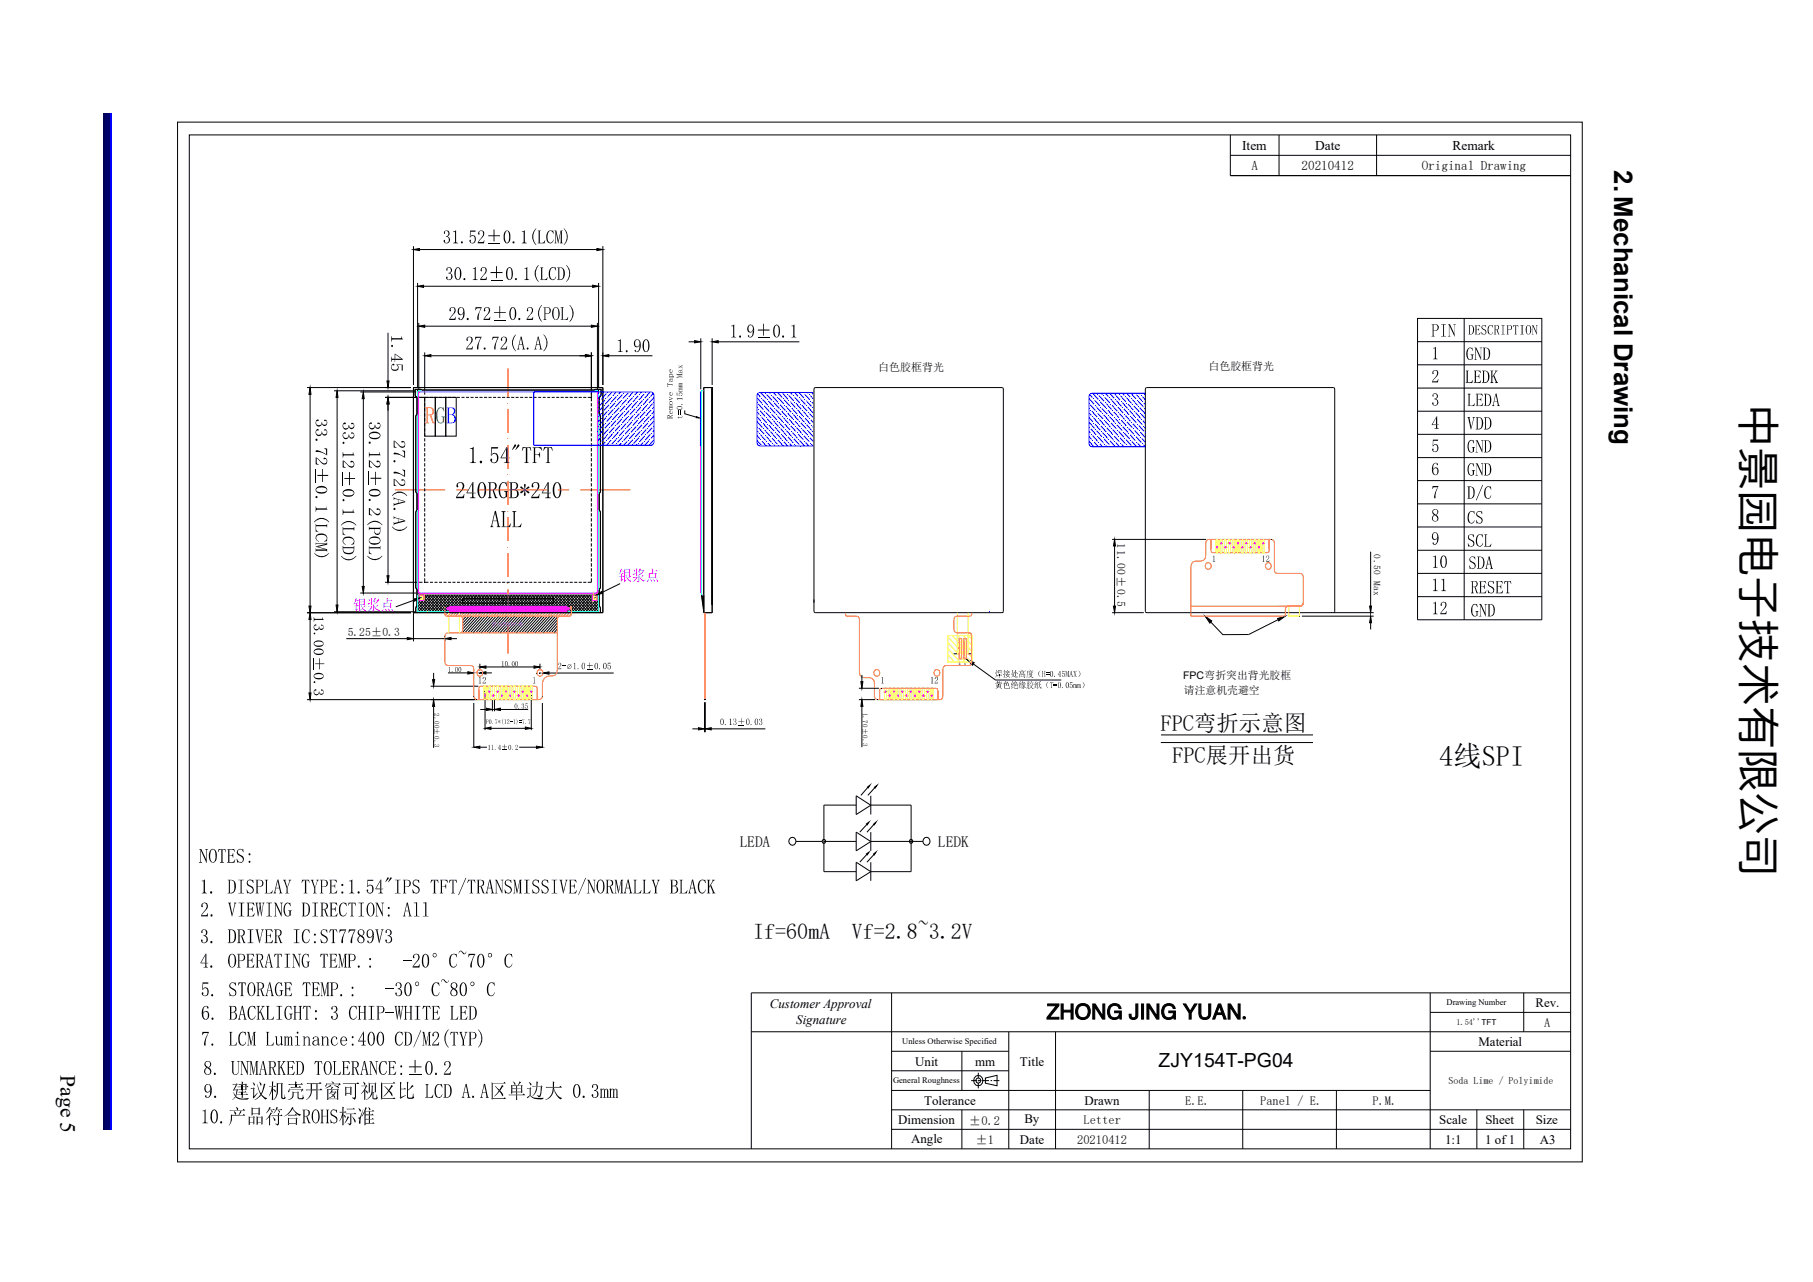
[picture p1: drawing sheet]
<svg xmlns="http://www.w3.org/2000/svg" width="297mm" height="210mm" viewBox="0 0 297 210" stroke-linecap="round" stroke-linejoin="round" font-family="sans-serif">
<defs><g id="words">
<text font-size="7.1" x="285.6" y="66.2" transform="rotate(90 285.6 66.2)">中景园电⼦技术有限公司</text>
<text font-size="4.7" x="235.8" y="125.4">4线SPI</text>
<text font-size="4.2" x="264.4" y="27.9" transform="rotate(90 264.4 27.9)">2. Mechanical Drawing</text>
<g font-size="3.7">
<text x="190.1" y="119.8">FPC弯折示意图</text>
<text x="192" y="125">FPC展开出货</text>
</g>
<g font-size="3.6">
<text x="123.4" y="153.7">If=60mA</text>
<text x="139.6" y="153.7">Vf=2.8~3.2V</text>
</g>
<g font-size="3.5">
<text x="171.5" y="166.9">ZHONG JING YUAN.</text>
<text x="9.9" y="176.1" transform="rotate(90 9.9 176.1)">Page 5</text>
</g>
<text font-size="3.2" x="189.8" y="174.8">ZJY154T-PG04</text>
<g font-size="2.5">
<text x="121.2" y="138.8">LEDA</text>
<text x="153.7" y="138.8">LEDK</text>
</g>
<g font-size="2.2">
<text x="203.5" y="24.6">Item</text>
<text x="215.5" y="24.6">Date</text>
<text x="238" y="24.6">Remark</text>
</g>
<g font-size="2.1">
<text x="205" y="27.9">A</text>
<text x="213.3" y="27.9">20210412</text>
<text x="232.9" y="27.8">Original Drawing</text>
<text x="126.1" y="165">Customer Approval</text>
<text x="130.5" y="167.7">Signature</text>
<text x="251.6" y="165">Rev.</text>
<text x="242.2" y="171.4">Material</text>
<text x="150" y="174.6">Unit</text>
<text x="159.8" y="174.6">mm</text>
<text x="167.1" y="174.6">Title</text>
<text x="147.2" y="184.2">Dimension</text>
<text x="151.4" y="181">Tolerance</text>
<text x="167.8" y="183.9">By</text>
<text x="177.7" y="181">Drawn</text>
<text x="235.8" y="184.2">Scale</text>
<text x="243.4" y="184.2">Sheet</text>
<text x="251.6" y="184.2">Size</text>
<text x="149.3" y="187.1">Angle</text>
<text x="167.1" y="187.3">Date</text>
<text x="236.8" y="187.3">1:1</text>
<text x="243.3" y="187.4">1 of 1</text>
<text x="252.3" y="187.3">A3</text>
</g>
<g font-size="2">
<text x="253" y="168.2">A</text>
<text x="158.8" y="184.2">±0.2</text>
<text x="177.5" y="184.2">Letter</text>
<text x="194.2" y="181">E.E.</text>
<text x="206.4" y="181">Panel / E.</text>
<text x="224.9" y="181">P.M.</text>
<text x="159.8" y="187.4">±1</text>
<text x="176.5" y="187.3">20210412</text>
</g>
<g font-size="1.9">
<text x="183" y="89" transform="rotate(90 183 89)">11.00±0.5</text>
<text x="57" y="104.1">5.25±0.3</text>
</g>
<g font-size="1.8">
<text x="143.9" y="60.7">白色胶框背光</text>
<text x="198" y="60.6">白色胶框背光</text>
<text x="194" y="113.7">请注意机壳避空</text>
</g>
<text font-size="1.7" x="193.9" y="111.2">FPC弯折突出背光胶框</text>
<text font-size="1.6" x="237.3" y="177.6">Soda Lime / Polyimide</text>
<text font-size="1.5" x="225.1" y="90.8" transform="rotate(90 225.1 90.8)">0.50 Max</text>
<g font-size="1.4">
<text x="237" y="164.6">Drawing Number</text>
<text x="238.6" y="167.9">1.54''TFT</text>
<text x="147.8" y="171">Unless Otherwise Specified</text>
<text x="146.3" y="177.4">General Roughness</text>
</g>
<g font-size="1.1">
<text x="71.2" y="116.8" transform="rotate(90 71.2 116.8)">2.00±0.3</text>
<text x="141.4" y="116.7" transform="rotate(90 141.4 116.7)">1.70±0.3</text>
</g>
<text font-size=".8" fill="#f0f" x="80.6" y="102.6">单面弯折区域</text>
<text font-size=".8" x="157.1" y="109.1">K A</text>
<g font-size=".3" fill="#f0f">
<text x="68.9" y="98">Ag</text>
<text x="97.3" y="98">Ag</text>
</g>
<g font-size=".3">
<text x="73.5" y="99.1">1</text>
<text x="92.7" y="99.1">134</text>
</g>
</g></defs>
<path d="M18.1 18.6v166.5" fill="none" stroke="#00f" stroke-width=".25"/>
<path d="M17.2 18.6h.8v166.5h-.8z" fill="#00006b"/>
<path d="M17.1 18.6v166.5" fill="none" stroke="#005" stroke-width=".25"/>
<g fill="none" stroke="#000" stroke-width=".16">
<path d="M29.1 20h230.1v170.3h-230.1zM31 22.1h226.3v166.1h-226.3zM201.6 22.1v6.7h55.7M201.6 25.4h55.7M209.6 22.1v6.7M225.5 22.1v6.7M63.6 54.5v7.9M67.7 40.9l1-.2v.3zM67.7 40.3v22.8M68.6 52.9v11.3M68.6 53.4l1-.1v.3zM68.7 40.9h29.1"/>
<path d="M69.6 58.3l1-.2v.3zM69.6 57.7v6.9M69.6 53.4h27.3M70.6 58.3h25.3M95.9 58.1l1 .2-1 .1zM96.9 53.3l1 .1-1 .2zM96.9 57.7v8M97.8 40.7l1 .2-1 .1zM97.9 52.9v10.9M98.8 58.3l.9-.2v.3zM98.8 40.3v22.8M99.7 58.3h7.2"/>
<path d="M50.3 63.5h17M50.8 63.5l.2 1.1h-.4zM50.8 64.6v34.7M51.7 76.8v2.2M54.7 64h13.3M55.2 64l.2 1.1h-.3zM55.2 65.1v34M56.1 77.3v2.2M59 64.2h9.2M59.5 64.2l.2 1.1h-.4zM59.5 65.3v30.8M60.4 77.3v2.1"/>
<path d="M63.1 65.1h7.1M63.4 62.4h.3l-.1 1.1zM63.6 65.1l.1 1.1h-.3zM63.6 66.2v28.1M69.6 65.1v.6M69.6 66v.6M69.6 66.8v.6M69.6 67.7v.5M69.6 68.5v.5M69.6 69.3v.5M69.6 70.1v.6M69.6 71v.5"/>
<path d="M69.6 71.8v.5M69.6 72.6v.5M69.6 73.4v.6M69.6 74.2v.6M69.6 75v.6M69.6 75.9v.5M69.6 76.7v.5M69.6 77.5v.6M69.6 78.3v.6M69.6 79.1v.6M69.6 80v.5M70.4 65.1h.5"/>
<path d="M71.2 65.1h.5M71.9 65.1h.5M72.7 65.1h.5M73.4 65.1h.5M74.1 65.1h.5M74.9 65.1h.5M75.6 65.1h.5M76.4 65.1h.4M77.1 65.1h.5M77.8 65.1h.5M78.6 65.1h.5M79.3 65.1h.5"/>
<path d="M80 65.1h.5M80.8 65.1h.5M81.5 65.1h.5M82.3 65.1h.5M83 65.1h.5M83.7 65.1h.6M84.5 65.1h.5M85.2 65.1h.5M86 65.1h.5M86.7 65.1h.5M87.4 65.1h.5M88.2 65.1h.5"/>
<path d="M88.9 65.1h.5M89.7 65.1h.4M90.4 65.1h.5M91.1 65.1h.5M91.8 65.1h.6M92.6 65.1h.5M93.3 65.1h.5M94.1 65.1h.5M94.8 65.1h.5M95.6 65.1h.5M96.3 65.1h.6M96.9 66v.6"/>
<path d="M96.9 66.8v.6M96.9 67.7v.5M96.9 68.5v.5M96.9 69.3v.6M96.9 70.1v.6M96.9 71v.5M96.9 71.8v.5M96.9 72.6v.5M96.9 73.4v.6M96.9 74.2v.6M96.9 75v.6M96.9 75.9v.5"/>
<path d="M96.9 76.7v.5M96.9 77.5v.6M96.9 78.3v.6M96.9 79.1v.6M96.9 80v.5M50.6 99.3h.4l-.2 1.1zM55.1 99.1h.3l-.2 1.1zM59 97.1h9.2M59.3 96.1h.4l-.2 1zM63.1 95.4h6.1M63.4 94.3h.3l-.1 1.1zM68.4 98.2l1.8 2"/>
<path d="M68.4 99.7l.5 .5M68.4 98.7l1.4 1.5M68.4 97.5h29.7M68.4 97.7l2.3 2.5M68.4 99.2l.9 1M68.6 97.5l2.5 2.7M68.8 97.5l-.4 .4M69.1 97.5l2.5 2.7M69.2 97.5l-.8 .9M69.5 97.5l2.5 2.7M69.6 80.8v.5M69.6 81.6v.5"/>
<path d="M69.6 82.4v.6M69.6 83.2v.6M69.6 84.1v.5M69.6 84.9v.5M69.6 85.7v.6M69.6 86.5v.6M69.6 87.3v.6M69.6 88.2v.5M69.6 89v.5M69.6 89.8v.5M69.6 90.6v.6M69.6 91.4v.6"/>
<path d="M69.6 92.2v.6M69.6 93.1v.5M69.6 93.9v.5M69.6 94.7v.7h.6M69.7 97.5l-1.3 1.4M70 97.5l2.4 2.7M70.1 97.5l-1.7 1.9M70.4 97.5l2.5 2.7M70.4 95.4h.5M70.6 97.5l-2.2 2.4M70.9 97.5l2.4 2.7M71 97.5l-2.4 2.7"/>
<path d="M71.2 95.4h.5M71.3 97.5l2.5 2.7M71.5 97.5l-2.5 2.7M71.7 97.5l2.5 2.7M71.9 97.5l-2.4 2.7M71.9 95.4h.5M72.2 97.5l2.4 2.7M72.4 97.5l-2.5 2.7M72.6 97.5l2.5 2.7M72.7 95.4h.5M72.8 97.5l-2.5 2.7M73.1 97.5l2.4 2.7"/>
<path d="M73.2 97.5l-2.4 2.7M73.4 95.4h.5M73.5 97.5l2.5 2.7M73.7 97.5l-2.5 2.7M73.9 97.5l2.5 2.7M74.1 97.5l-2.4 2.7M74.1 95.4h.5M74.4 97.5l2.4 2.7M74.6 97.5l-2.5 2.7M74.8 97.5l2.5 2.7M74.9 95.4h.5M75 97.5l-2.5 2.7"/>
<path d="M75.3 97.5l2.4 2.7M75.4 97.5l-2.4 2.7M75.6 95.4h.5M75.7 97.5l2.5 2.7M75.9 97.5l-2.5 2.7M76.1 97.5l2.5 2.7M76.3 97.5l-2.4 2.7M76.4 95.4h.4M76.6 97.5l2.5 2.7M76.8 97.5l-2.5 2.7M77.1 97.5l2.4 2.7M77.1 95.4h.5"/>
<path d="M77.2 97.5l-2.5 2.7M77.5 97.5l2.5 2.7M77.7 97.5l-2.5 2.7M77.8 95.4h.5M77.9 97.5l2.5 2.7M78.1 97.5l-2.4 2.7M78.4 97.5l2.4 2.7M78.6 95.4h.5M78.6 97.5l-2.5 2.7M78.8 97.5l2.5 2.7M79 97.5l-2.5 2.7M79.3 97.5l2.4 2.7"/>
<path d="M79.3 95.4h.5M79.4 97.5l-2.4 2.7M79.7 97.5l2.5 2.7M79.9 97.5l-2.5 2.7M80 95.4h.5M80.1 97.5l2.5 2.7M80.3 97.5l-2.4 2.7M80.6 97.5l2.4 2.7M80.7 97.5l-2.4 2.7M80.8 95.4h.5M81 97.5l2.5 2.7M81.2 97.5l-2.5 2.7"/>
<path d="M81.5 97.5l2.4 2.7M81.5 95.4h.5M81.6 97.5l-2.4 2.7M81.9 97.5l2.5 2.7M82.1 97.5l-2.5 2.7M82.3 95.4h.5M82.3 97.5l2.5 2.7M82.5 97.5l-2.4 2.7M82.8 97.5l2.5 2.7M83 97.5l-2.5 2.7M83 95.4h.5M83.2 97.5l2.5 2.7"/>
<path d="M83.4 97.5l-2.5 2.7M83.7 97.5l2.4 2.7M83.7 95.4h.6M83.8 97.5l-2.4 2.7M84.1 97.5l2.5 2.7M84.3 97.5l-2.5 2.7M84.5 95.4h.5M84.6 97.5l2.4 2.7M84.7 97.5l-2.4 2.7M85 97.5l2.5 2.7M85.2 97.5l-2.5 2.7M85.2 95.4h.5"/>
<path d="M85.4 97.5l2.5 2.7M85.6 97.5l-2.4 2.7M85.9 97.5l2.4 2.7M86 95.4h.5M86.1 97.5l-2.5 2.7M86.3 97.5l2.5 2.7M86.5 97.5l-2.5 2.7M86.7 95.4h.5M86.8 97.5l2.4 2.7M86.9 97.5l-2.4 2.7M87.2 97.5l2.5 2.7M87.4 97.5l-2.5 2.7"/>
<path d="M87.4 95.4h.5M87.7 97.5l2.4 2.7M87.8 97.5l-2.4 2.7M88.1 97.5l2.5 2.7M88.2 95.4h.5M88.3 97.5l-2.5 2.7M88.5 97.5l2.5 2.7M88.7 97.5l-2.4 2.7M88.9 95.4h.5M89 97.5l2.4 2.7M89.2 97.5l-2.5 2.7M89.4 97.5l2.5 2.7"/>
<path d="M89.6 97.5l-2.4 2.7M89.7 95.4h.4M89.9 97.5l2.4 2.7M90.1 97.5l-2.5 2.7M90.3 97.5l2.5 2.7M90.4 95.4h.5M90.5 97.5l-2.5 2.7M90.8 97.5l2.4 2.7M90.9 97.5l-2.4 2.7M91.1 95.4h.5M91.2 97.5l2.4 2.7M91.4 97.5l-2.5 2.7"/>
<path d="M91.6 97.5l2.5 2.7M91.8 97.5l-2.5 2.7M91.8 95.4h.6M92.1 97.5l2.4 2.7M92.3 97.5l-2.5 2.7M92.5 97.5l2.5 2.7M92.6 95.4h.5M92.7 97.5l-2.5 2.7M92.9 97.5l2.5 2.7M93.1 97.5l-2.4 2.7M93.3 95.4h.5M93.4 97.5l2.4 2.7"/>
<path d="M93.6 97.5l-2.5 2.7M93.8 97.5l2.5 2.7M94 97.5l-2.4 2.7M94.1 95.4h.5M94.3 97.5l2.5 2.7M94.5 97.5l-2.5 2.7M94.7 97.5l2.5 2.7M94.8 95.4h.5M94.9 97.5l-2.5 2.7M95.2 97.5l2.4 2.7M95.4 97.5l-2.5 2.7M95.6 95.4h.5"/>
<path d="M95.6 97.5l2.5 2.7M95.8 97.5l-2.5 2.7M96.1 97.5l2 2.2M96.2 97.5l-2.4 2.7M96.5 97.5l1.6 1.7M96.7 97.5l-2.5 2.7M96.9 80.8v.5M96.9 81.6v.5M96.9 82.4v.6M96.9 83.2v.6M96.9 84.1v.5M96.9 84.9v.5"/>
<path d="M96.9 85.7v.6M96.9 86.5v.6M96.9 87.3v.6M96.9 88.2v.5M96.9 89v.5M96.9 89.8v.5M96.9 90.6v.6M96.9 91.4v.6M96.9 92.2v.6M96.9 93.1v.5M96.9 93.9v.5M96.9 94.7v.7h-.6"/>
<path d="M96.9 97.5l1.2 1.2M97.1 97.5l-2.4 2.7M97.4 97.5l.7 .7M97.6 97.5l-2.5 2.7M97.8 97.5l.3 .2M98 97.5l-2.5 2.7M98.1 99.3l-.8 .9M98.1 97.9l-2.1 2.3M98.1 99.8l-.3 .4M98.1 98.4l-1.7 1.8M98.1 98.8l-1.2 1.4M50.3 100.4h17"/>
<path d="M54.7 100.2h13.3M68.4 100.2h.1M75.5 100.9h.1M76 100.9l-.2 .2M76.4 100.9l-.6 .6M76.9 100.9l-1.1 1.1M77.3 100.9l-1.5 1.6M77.8 100.9l-2 2.1M78.2 100.9l-2.5 2.8M78.6 100.9l-2.4 2.8M79.1 100.9l-2.5 2.8M79.5 100.9l-2.4 2.8"/>
<path d="M80 100.9l-2.5 2.8M80.4 100.9l-2.5 2.8M80.8 100.9l-2.4 2.8M81.3 100.9l-2.5 2.8M81.7 100.9l-2.4 2.8M82.2 100.9l-2.5 2.8M82.6 100.9l-2.5 2.8M83 100.9l-2.4 2.8M83.5 100.9l-2.5 2.8M84 100.9l-2.5 2.8M84.4 100.9l-2.5 2.8M84.8 100.9l-2.4 2.8"/>
<path d="M85.3 100.9l-2.5 2.8M85.7 100.9l-2.5 2.8M86.1 100.9l-2.4 2.8M86.6 100.9l-2.5 2.8M87 100.9l-2.4 2.8M87.5 100.9l-2.5 2.8M87.9 100.9l-2.4 2.8M88.4 100.9l-2.5 2.8M88.8 100.9l-2.5 2.8M89.2 100.9l-2.4 2.8M89.7 100.9l-2.5 2.8M90.1 100.9l-2.4 2.8"/>
<path d="M90.6 100.9l-2.5 2.8M91 100.9l-2.5 2.8M91.3 103l-.5 .7M91.3 102l-1.4 1.7M91.3 103.5l-.1 .2M91.3 101.6l-1.9 2.1M91.3 102.5l-1 1.2M91.5 100.9l-2.5 2.8M123.1 169h134.2M146.1 172.2h19.2M146.1 175.4h19.2M146.1 162.6v25.6"/>
<path d="M146.1 178.6h88.2M157.6 172.2v6.4M159.1 177h1M159.9 176.3a.81 .81 0 0 1 1.1 .7 .81 .81 0 0 1-1.1 .7 .91 .91 0 0 1 0-1.4zM160 176.7h.5l.2 .2-.1 .4-.3 .1-.3-.1-.1-.4zM160.3 175.7v.9M160.3 176.9v.2M160.3 177.4v.9M160.3 177h.3M160.8 177h1.2M161.4 176.6l2-.5v1.7l-2-.4zM162.3 177h.2"/>
<path d="M162.8 177h.9M165.3 169v19.2M172.9 169v19.2M188.3 178.6v9.6M203.6 178.6v9.6M219 178.6v9.6M234.3 162.6v25.6M234.3 172.2h23M234.3 165.8h23M249.6 162.6v6.4M257.3 162.6h-134.2v25.6M146.1 181.8h111.2"/>
<path d="M146.1 185h111.2M157.6 181.8v6.4M242 181.8v6.4M249.6 181.8v6.4"/>
</g>
<g fill="#000">
<path d="M67.7 40.9l1-.2v.3zM68.6 53.4l1-.1v.3zM69.6 58.3l1-.2v.3zM95.9 58.1l1 .2-1 .1zM96.9 53.3l1 .1-1 .2zM97.8 40.7l1 .2-1 .1zM98.8 58.3l.9-.2v.3zM50.8 63.5l.2 1.1h-.4zM55.2 64l.2 1.1h-.3zM59.5 64.2l.2 1.1h-.4zM63.6 65.1l.1 1.1h-.3zM63.4 62.4h.3l-.1 1.1z"/>
<path d="M50.6 99.3h.4l-.2 1.1zM55.1 99.1h.3l-.2 1.1zM59.3 96.1h.4l-.2 1zM63.4 94.3h.3l-.1 1.1z"/>
<path d="M72.7 39.3h.1h.1l.1 .5h.2h-.4l-.1-.3z" fill-rule="evenodd"/>
<path d="M72.8 37.8h.6h-.4l-.2 .5-.1-.2z" fill-rule="evenodd"/>
<path d="M73.1 37.8h.3a.53 .53 0 0 1-.1 .9 .59 .59 0 0 1 .4 .8 .59 .59 0 0 1-.8 .3 .54 .54 0 0 0 .6-.4 .54 .54 0 0 0-.4-.6l.3-.2 .1-.3-.1-.3z" fill-rule="evenodd"/>
<path d="M74.2 37.9l.5-.2v1.9l.3 .3h-.8l.4-.3v-1.5z" fill-rule="evenodd"/>
<path d="M75.6 39.6h.2v.2h-.2z" fill-rule="evenodd"/>
<path d="M76.9 39.3h.2l.1 .5h.2h-.3l-.2-.3z" fill-rule="evenodd"/>
<path d="M77.2 38.5l.5 .1-.5 .1-.2 .2z" fill-rule="evenodd"/>
<path d="M77.5 38.6h.2a.77 .77 0 0 1-.3 1.3l-.3-.1a.63 .63 0 0 0 .7-.4 .63 .63 0 0 0-.3-.8z" fill-rule="evenodd"/>
<path d="M77 37.8h.9v.2h-.8l-.1 .9z" fill-rule="evenodd"/>
<path d="M78.5 37.9l.2-.2 .4 .1-.5 .1-.1 .5-.2-.2z" fill-rule="evenodd"/>
<path d="M78.8 37.8h.3a.94 .94 0 0 1-.4 1.4l-.4 .5 .1-.2a1.62 1.62 0 0 0 .7-1.6z" fill-rule="evenodd"/>
<path d="M78.3 39.7l.9-.1 .2-.3-.1 .6h-1z" fill-rule="evenodd"/>
<path d="M80.9 37.6h.1v.9h.9v.2h-.9v.8h-.1v-.8h-.9v-.2h.9z" fill-rule="evenodd"/>
<path d="M82.9 37.8h.2a1.5 1.5 0 0 0 0 2h.2l-.2 .1a.64 .64 0 0 1-.6-.8 1.32 1.32 0 0 1 .4-1.3z" fill-rule="evenodd"/>
<path d="M82.9 37.8a.57 .57 0 0 1 .6 .1 .57 .57 0 0 1 .1 .6 1.25 1.25 0 0 1-.3 1.3h-.2a1.48 1.48 0 0 0 .3-1.6l-.2-.4z" fill-rule="evenodd"/>
<path d="M84 39.6h.3v.2h-.3z" fill-rule="evenodd"/>
<path d="M85.5 37.9l.5-.2v1.9l.3 .3h-.8l.3-.3v-1.5z" fill-rule="evenodd"/>
<path d="M87.8 37.4a2.31 2.31 0 0 0 0 2.8 1.83 1.83 0 0 1 0-2.8z" fill-rule="evenodd"/>
<path d="M88.1 37.8h.5l-.2 .1v1.8l.1 .1h-.3h.1v-2z" fill-rule="evenodd"/>
<path d="M88.1 39.8h.7l.3-.1 .2-.3-.1 .5h-1.1z" fill-rule="evenodd"/>
<path d="M89.9 37.8h.6a.92 .92 0 0 0-.8 1.3 .67 .67 0 0 0 .5 .7 .7 .7 0 0 1-.7-1l.1-.6z" fill-rule="evenodd"/>
<path d="M90.2 37.8l.4-.1 .1 .6z" fill-rule="evenodd"/>
<path d="M89.9 39.8a.92 .92 0 0 0 .8-.5 .62 .62 0 0 1-.8 .5z" fill-rule="evenodd"/>
<path d="M91 37.9l.1 .2v1.6l.1 .2h-.3l.1-.2z" fill-rule="evenodd"/>
<path d="M90.8 37.8h.4l.3 1.6-.1 .5-.3-1.8z" fill-rule="evenodd"/>
<path d="M91.9 38.1l.2-.2v1.8l.1 .2h-.5l.2-.2z" fill-rule="evenodd"/>
<path d="M91.8 37.8h.4l-.4 .3-.4 1.8z" fill-rule="evenodd"/>
<path d="M92.4 37.4a1.76 1.76 0 0 1 0 2.8 2.17 2.17 0 0 0 0-2.8z" fill-rule="evenodd"/>
<path d="M64.1 56.5h.3v.3h-.3z" fill-rule="evenodd"/>
<path d="M64.2 59.8l.2-.2 .2 .1-.1 .2-.2-.1-.1 .4z" fill-rule="evenodd"/>
<path d="M64.1 55.1l.2 .3h1.4l.1-.3 .2 .5h-1.7l-.2 .4z" fill-rule="evenodd"/>
<path d="M64.1 58.4l.1 .3 .5 .1v-.9l1.3 .9v.1l-1.3-.9v1.3v-.4l-.5 .1-.1 .2z" fill-rule="evenodd"/>
<path d="M64.7 58v.8h1l.3 .1h-1.3z" fill-rule="evenodd"/>
<path d="M73.8 50.4l.6-.1-.5 .1-.1 .3 .1 .2-.1 .1-.2-.2z" fill-rule="evenodd"/>
<path d="M74.1 50.4l.3-.1a.65 .65 0 0 1 0 1.1l-.8 .8 .2-.2a1.68 1.68 0 0 0 .6-1.5z" fill-rule="evenodd"/>
<path d="M73.6 52.2h.8l.3-.3-.1 .5h-1z" fill-rule="evenodd"/>
<path d="M75.1 52.1h.2v.2h.1l-.2 .1z" fill-rule="evenodd"/>
<path d="M75.1 50.5l.4-.2 .3 .1a.58 .58 0 0 0-.6 .5 .58 .58 0 0 0 .5 .6 .49 .49 0 0 1-.5 0 .49 .49 0 0 1-.2-.5z" fill-rule="evenodd"/>
<path d="M75.5 50.4a.63 .63 0 0 1 .6 .8l-.2 .1-.1 .2h-.3a.61 .61 0 0 0 .4-.5 .61 .61 0 0 0-.4-.6z" fill-rule="evenodd"/>
<path d="M75.9 51.3l.2-.1v.6a.65 .65 0 0 1-.9 .6 .81 .81 0 0 0 .7-1.1z" fill-rule="evenodd"/>
<path d="M76.5 52.1h.3v.3h-.3z" fill-rule="evenodd"/>
<path d="M76.6 55.3l.2-.2 .4 .1-.5 .1-.1 .2 .1 .3h-.2l-.1-.2z" fill-rule="evenodd"/>
<path d="M76.9 55.2h.3a.79 .79 0 0 1-.2 1.3l-.6 .6 .1-.2a1.55 1.55 0 0 0 .7-1.6z" fill-rule="evenodd"/>
<path d="M76.4 57.1h.7l.4-.4-.1 .5h-1z" fill-rule="evenodd"/>
<path d="M78.7 55.3l.2-.1-.4 1-.1 1-.1 .1a2.35 2.35 0 0 1 .4-2z" fill-rule="evenodd"/>
<path d="M77.9 55.2h1l-.7 .1-.4 .4z" fill-rule="evenodd"/>
<path d="M78.8 50.5l.1-.1-.4 .8-.1 1.2h-.1a1.59 1.59 0 0 1 .3-1.6z" fill-rule="evenodd"/>
<path d="M77.9 50.3h1v.1l-.7 .1-.3 .3z" fill-rule="evenodd"/>
<path d="M79.4 50.4l.6-.1-.4 .1-.2 .3 .1 .2-.1 .1-.1-.2z" fill-rule="evenodd"/>
<path d="M79.8 50.4l.2-.1a.62 .62 0 0 1 0 1.1l-.8 .8 .2-.2a1.55 1.55 0 0 0 .6-1.5z" fill-rule="evenodd"/>
<path d="M79.2 52.2h.8l.3-.3v.5h-1.1z" fill-rule="evenodd"/>
<path d="M81.5 55.3l.2-.1-.4 1-.1 1-.1 .1a2.45 2.45 0 0 1 .4-2z" fill-rule="evenodd"/>
<path d="M80.7 55.2h1l-.7 .1-.4 .4z" fill-rule="evenodd"/>
<path d="M81.8 50.1h.1v1h1v.1h-1v.9h-.1v-.9h-.9v-.1h.9z" fill-rule="evenodd"/>
<path d="M82.2 55.3l.3-.2 .3 .1-.5 .1-.1 .2 .1 .2-.1 .1-.2-.2z" fill-rule="evenodd"/>
<path d="M82.5 55.2h.3a.81 .81 0 0 1-.2 1.3l-.6 .6 .2-.2a1.62 1.62 0 0 0 .6-1.6z" fill-rule="evenodd"/>
<path d="M82 57.1h.8l.3-.4-.1 .5h-1z" fill-rule="evenodd"/>
<path d="M83.8 50.4h.2a1.53 1.53 0 0 0 0 1.9l.3 .1h-.3a1.23 1.23 0 0 1-.4-1.6z" fill-rule="evenodd"/>
<path d="M83.8 50.4l.2-.1a1.19 1.19 0 0 1 .5 1.7l-.2 .4-.3-.1a1.53 1.53 0 0 0 .3-1.6l-.2-.3z" fill-rule="evenodd"/>
<path d="M84.5 54.8a2.28 2.28 0 0 0 0 2.8 1.86 1.86 0 0 1 0-2.8z" fill-rule="evenodd"/>
<path d="M85 52.1h.2v.3h-.2z" fill-rule="evenodd"/>
<path d="M85.3 55.2l.1 .2-.3 1 .5 .1h-.5l-.1 .5 .1 .2h-.4l.2-.2z" fill-rule="evenodd"/>
<path d="M85.3 55.2l.2-.1 .4 1.9 .1 .2h-.4l.1-.1-.1-.6-.5-.1h.5z" fill-rule="evenodd"/>
<path d="M86.3 57h.3l-.1 .3-.2-.2z" fill-rule="evenodd"/>
<path d="M86.5 50.4l.6-.1-.5 .1-.1 .6-.2-.2z" fill-rule="evenodd"/>
<path d="M86.8 50.4l.3-.1a.71 .71 0 0 1-.1 1.2l-.7 .7 .1-.2a1.68 1.68 0 0 0 .7-1.5z" fill-rule="evenodd"/>
<path d="M86.3 52.2h.7l.4-.3-.1 .5h-1z" fill-rule="evenodd"/>
<path d="M88.1 55.2l.1 .2-.3 1 .5 .1h-.5l-.1 .5 .1 .2h-.4l.2-.2z" fill-rule="evenodd"/>
<path d="M88.1 55.2l.2-.1 .4 1.9 .2 .2h-.5l.1-.1-.1-.6-.5-.1h.5z" fill-rule="evenodd"/>
<path d="M88.8 49.9v.1a1.99 1.99 0 0 0 0 2.7 1.75 1.75 0 0 1 0-2.8z" fill-rule="evenodd"/>
<path d="M89 54.8a1.72 1.72 0 0 1 .1 2.8l-.1-.1a1.94 1.94 0 0 0 0-2.7z" fill-rule="evenodd"/>
<path d="M89.1 50.4h.5l-.2 .1v.9h.5h-.5v.8l.1 .2h-.5l.2-.2v-1.7z" fill-rule="evenodd"/>
<path d="M89 50.3h.7a.55 .55 0 0 1 .6 .5 .55 .55 0 0 1-.4 .6h-.5h.2a.49 .49 0 0 0 .4-.5 .49 .49 0 0 0-.4-.5z" fill-rule="evenodd"/>
<path d="M90.8 50.4h.3a.78 .78 0 0 0-.4 1v.3a.61 .61 0 0 0 .4 .7h-.2a1.48 1.48 0 0 1-.1-2z" fill-rule="evenodd"/>
<path d="M90.8 50.4a.75 .75 0 0 1 .9 1v.3a.62 .62 0 0 1-.8 .7 .72 .72 0 0 0 .6-1v-.4a.56 .56 0 0 0-.7-.6z" fill-rule="evenodd"/>
<path d="M91.8 50.3h.6l-.2 .2 .1 1.8h-.4l.1-.1v-1.7z" fill-rule="evenodd"/>
<path d="M91.8 52.3h.8l.3-.1 .2-.3-.1 .5z" fill-rule="evenodd"/>
<path d="M93.4 49.9a1.74 1.74 0 0 1-.1 2.8 2 2 0 0 0 0-2.7z" fill-rule="evenodd"/>
<path d="M101.2 55.7l.5-.1v1.8l.3 .3h-.8l.3-.1v-.2v-1.5z" fill-rule="evenodd"/>
<path d="M102.6 57.4h.2v.3h-.2z" fill-rule="evenodd"/>
<path d="M104 57.3h.1l.2 .3h-.2z" fill-rule="evenodd"/>
<path d="M104 55.8l.2-.2h.5h-.3a.59 .59 0 0 0-.4 .7 .59 .59 0 0 0 .6 .5l-.2 .1a.66 .66 0 0 1-.6-.5 .66 .66 0 0 1 .2-.6z" fill-rule="evenodd"/>
<path d="M104.4 55.6a.62 .62 0 0 1 .6 .9l-.2 .1-.2 .2h-.2a.6 .6 0 0 0 .4-.6 .6 .6 0 0 0-.4-.6z" fill-rule="evenodd"/>
<path d="M104.8 56.6l.2-.1v.3a.69 .69 0 0 1-.9 .8 .61 .61 0 0 0 .7-.7z" fill-rule="evenodd"/>
<path d="M105.6 55.6l.3 .1-.3 .1a1.81 1.81 0 0 0-.1 1.4l.3 .4h.3a.73 .73 0 0 1-.8-1l.1-.6z" fill-rule="evenodd"/>
<path d="M105.6 55.6h.2a1.2 1.2 0 0 1 .5 1.6l-.2 .4h-.2a1.51 1.51 0 0 0 0-1.9z" fill-rule="evenodd"/>
<path d="M51.7 71.9h.3v.3h-.3z" fill-rule="evenodd"/>
<path d="M51.7 74.9h.2v.9l.3 .3h-.5z" fill-rule="evenodd"/>
<path d="M51.8 68.8l.3-.1 .1 .1v.2l-.2-.1-.2 .1v.2z" fill-rule="evenodd"/>
<path d="M51.8 70.4l.2-.1 .2 .1-.4 .2v.2z" fill-rule="evenodd"/>
<path d="M51.7 73.8a2.43 2.43 0 0 1 1.8 .8l-1-.5-.8-.1z" fill-rule="evenodd"/>
<path d="M51.8 69a.5 .5 0 0 0 .2 .6 .5 .5 0 0 0 .7-.3l.1-.2 .1 .4 .3 .1 .2-.1 .1-.3 .1 .3a.45 .45 0 0 1-.7 .2l-.2-.3a.53 .53 0 0 1-.6 .5 .53 .53 0 0 1-.4-.7z" fill-rule="evenodd"/>
<path d="M51.8 70.5a.51 .51 0 0 0 .1 .6 .51 .51 0 0 0 .7 0l.1-.4 .2 .3 .2 .1h.3l.1-.3 .1 .3-.4 .3-.3-.1-.2-.3a.53 .53 0 0 1-.6 .4 .53 .53 0 0 1-.4-.6z" fill-rule="evenodd"/>
<path d="M51.8 79.9a1.23 1.23 0 0 1 1.8 .1l-.1 .2a1.16 1.16 0 0 0-1.4-.3 .48 .48 0 0 0-.3 .6l-.1-.3z" fill-rule="evenodd"/>
<path d="M51.9 74.9l.2 .2a1.4 1.4 0 0 0 1.3 .7l.1-.3 .1 .3a.46 .46 0 0 1-.7 .2z" fill-rule="evenodd"/>
<path d="M53.1 73.4l.5 .1v1.1l-.2-.2v-.8z" fill-rule="evenodd"/>
<path d="M53.1 68.8l.4 .1 .1 .3v.3l-.1-.5-.1-.1-.3 .1z" fill-rule="evenodd"/>
<path d="M53.1 70.4l.2-.1 .2 .2 .1 .2v.4l-.1-.5-.4-.1z" fill-rule="evenodd"/>
<path d="M53.1 75h.1a.61 .61 0 0 1 .4 .8l-.1-.5-.2-.2-.2 .1z" fill-rule="evenodd"/>
<path d="M52.8 76.8h.1v1h.9v.2h-.9v1h-.1v-1h-.8v-.2h.8z" fill-rule="evenodd"/>
<path d="M56.2 72.4h.2v.3h-.2z" fill-rule="evenodd"/>
<path d="M56.1 75.4h.2l.1 1.1 .2 .1h-.5z" fill-rule="evenodd"/>
<path d="M56.2 69.3l.2-.1 .3 .1-.1 .2h-.4v.2z" fill-rule="evenodd"/>
<path d="M56.2 70.9l.2-.1 .3 .1-.1 .1-.4 .1v.2z" fill-rule="evenodd"/>
<path d="M56.2 69.5a.52 .52 0 0 0 .5 .7l.3-.1 .1-.5 .2 .4 .2 .1 .3-.1 .2-.3v.3a.45 .45 0 0 1-.7 .2l-.1-.3a.54 .54 0 0 1-.7 .5 .54 .54 0 0 1-.4-.7z" fill-rule="evenodd"/>
<path d="M56.2 71l.1 .6a.48 .48 0 0 0 .8-.2l.1-.2 .1 .3 .3 .2 .2-.1 .2-.3v.3l-.4 .3-.3-.1-.1-.3-.2 .3a.56 .56 0 0 1-.7 0 .56 .56 0 0 1-.1-.8z" fill-rule="evenodd"/>
<path d="M56.3 75.4l.2 .2a1.3 1.3 0 0 0 1.3 .7l.2-.3v.3a.68 .68 0 0 1-1.1-.2l-.6-.5z" fill-rule="evenodd"/>
<path d="M57.6 69.3l.4 .1 .1 .3-.1 .3-.1-.5h-.3z" fill-rule="evenodd"/>
<path d="M57.6 70.8l.4 .2v.6l-.1-.5-.3-.1z" fill-rule="evenodd"/>
<path d="M56.1 74.1l.3 .3h1.3l.2-.3 .2 .5h-1.7l-.3 .4z" fill-rule="evenodd"/>
<path d="M57.5 75.5h.1a.59 .59 0 0 1 .4 .8l-.1-.5-.2-.2-.3 .1z" fill-rule="evenodd"/>
<path d="M57.2 77.3h.1v1h.9v.1h-.9v1.1h-.1v-1.1h-.8v-.1h.8z" fill-rule="evenodd"/>
<path d="M60.4 72.4h.3v.2h-.3z" fill-rule="evenodd"/>
<path d="M60.4 75.4h.2l.1 1 .2 .1v.1l-.5-.1z" fill-rule="evenodd"/>
<path d="M60.5 69.3l.2-.1 .2 .1v.1h-.3l-.1 .3z" fill-rule="evenodd"/>
<path d="M60.5 69.4l.1 .6 .2 .1 .5-.1 .1-.4 .2 .4 .2 .1 .3-.1 .2-.3v.3l-.4 .3-.2-.1-.2-.3a.51 .51 0 0 1-.8 .4 .7 .7 0 0 1-.2-.9z" fill-rule="evenodd"/>
<path d="M60.6 70.9l.5-.2h.6a.62 .62 0 0 1 .6 .6 1.16 1.16 0 0 0-1.8 0v.3l-.1-.3z" fill-rule="evenodd"/>
<path d="M60.6 75.4l.6 .6a.55 .55 0 0 0 .5 .4 .55 .55 0 0 0 .6-.4v.3a.53 .53 0 0 1-.5 .3 .53 .53 0 0 1-.5-.3z" fill-rule="evenodd"/>
<path d="M61.8 69.3l.2-.1a.54 .54 0 0 1 .3 .8l-.1-.5-.4-.1z" fill-rule="evenodd"/>
<path d="M60.5 71.3a1.16 1.16 0 0 0 1.8 0v-.2a.72 .72 0 0 1-.9 .8 .71 .71 0 0 1-.9-.6z" fill-rule="evenodd"/>
<path d="M61.7 75.5h.4a.68 .68 0 0 1 .2 .8l-.1-.5-.2-.2-.3 .1z" fill-rule="evenodd"/>
<path d="M60.4 74l.3 .4h1.3l.2-.4v.4l.2 .2h-1.7l-.3 .3z" fill-rule="evenodd"/>
<path d="M61.5 77.3h.1v1h.9v.1h-.9v1h-.1v-1h-.8v-.1h.8z" fill-rule="evenodd"/>
<path d="M64.5 75.4h.3v.3h-.3z" fill-rule="evenodd"/>
<path d="M64.5 72.2h.1l.1 .8 .3 .4-.5-.1z" fill-rule="evenodd"/>
<path d="M64.5 78.4h.1l.1 .9 .3 .3h-.5z" fill-rule="evenodd"/>
<path d="M64.1 59.9a.56 .56 0 0 0 .4 .6 .56 .56 0 0 0 .7-.3l.1 .3a.66 .66 0 0 1-.9 .2 .66 .66 0 0 1-.3-.8z" fill-rule="evenodd"/>
<path d="M65 59.7l.1 .1a.62 .62 0 0 1 .2 .7z" fill-rule="evenodd"/>
<path d="M65 59.7h1v1h-.2v-.9z" fill-rule="evenodd"/>
<path d="M64.5 74.2a2.12 2.12 0 0 1 1.8 .8l-1.1-.5-.7-.1z" fill-rule="evenodd"/>
<path d="M64.5 77.3a2.24 2.24 0 0 1 1.8 .8l-1.1-.5-.7-.1z" fill-rule="evenodd"/>
<path d="M64.6 72.2l1 .9h.6l.1-.3 .1 .3a.55 .55 0 0 1-1 0z" fill-rule="evenodd"/>
<path d="M65.9 73.8l.5 .1v1.1l-.2-.2v-.6z" fill-rule="evenodd"/>
<path d="M65.9 76.9l.5 .1v1.1l-.2-.2v-.6z" fill-rule="evenodd"/>
<path d="M64.6 78.4l.2 .2a1.4 1.4 0 0 0 1.4 .8l.1-.4 .1 .4a.66 .66 0 0 1-.7 .2 .66 .66 0 0 1-.5-.5z" fill-rule="evenodd"/>
<path d="M65.8 72.3l.5 .1 .1 .7-.1-.6-.2-.1-.3 .1z" fill-rule="evenodd"/>
<path d="M65.8 78.5l.5 .2 .1 .7-.1-.6-.2-.1h-.3z" fill-rule="evenodd"/>
<path d="M74.9 79.2a.74 .74 0 0 1 .8-.2l-.6 .1-.1 .3 .1 .3-.1 .1-.2-.2z" fill-rule="evenodd"/>
<path d="M75.4 79.1l.3-.1 .2 .1a1.12 1.12 0 0 1-.4 1.5l-.6 .8h-.2l.9-1.2a.72 .72 0 0 0-.2-1.1z" fill-rule="evenodd"/>
<path d="M77.4 79h.2l-1.1 1.7h1.4v.1h-.3v.5l.3 .3h-.9v-.1l.3-.1 .1-.6h-1z" fill-rule="evenodd"/>
<path d="M77.6 79v1.7h-1.1h.9v-1.4z" fill-rule="evenodd"/>
<path d="M77 73.4l.6-.2v2.3l.1 .2 .3 .1h-1l.3-.1 .1-.2v-1.8z" fill-rule="evenodd"/>
<path d="M78.6 79l.3 .1a1.14 1.14 0 0 0-.4 1.2 .93 .93 0 0 0 .7 1.2 .62 .62 0 0 1-.9-.5v-1.1z" fill-rule="evenodd"/>
<path d="M78.7 75.5h.2v.3h-.2l-.1-.2z" fill-rule="evenodd"/>
<path d="M78.6 79h.3a.78 .78 0 0 1 .7 .9 1.79 1.79 0 0 1-.4 1.6h-.3a1 1 0 0 0 .5-1.2v-.4a.71 .71 0 0 0-.8-.9z" fill-rule="evenodd"/>
<path d="M80 79.1h.7l-.3 .1v1h.6l-.6 .1v1.1l.2 .2h-.6l.1-.2v-2.2z" fill-rule="evenodd"/>
<path d="M80.4 75.2h.2v.3l.1 .2 .3 .1-.5-.1-.2-.3z" fill-rule="evenodd"/>
<path d="M80 79h1.1a.67 .67 0 0 1 .3 .7 .67 .67 0 0 1-.4 .5h-.6a.59 .59 0 0 0 .7-.4 .59 .59 0 0 0-.4-.7h-.7z" fill-rule="evenodd"/>
<path d="M80.8 74.2l.6 .1-.7 .1-.2 .2h-.1z" fill-rule="evenodd"/>
<path d="M81 74.3h.4a.97 .97 0 0 1-.5 1.6l-.2-.1a.78 .78 0 0 0 .7-.6 .78 .78 0 0 0-.4-.9z" fill-rule="evenodd"/>
<path d="M80.5 73.2h1.1v.3h-1l-.1 1-.1 .1z" fill-rule="evenodd"/>
<path d="M82 79.2l.4-.2h.4a.98 .98 0 0 0-.9 1.3l.1 .4a.8 .8 0 0 0 .5 .8l-.3 .1a1.87 1.87 0 0 1-.2-2.4z" fill-rule="evenodd"/>
<path d="M82.5 79.1l.5-.1 .1 .6-.1 .1-.2-.5z" fill-rule="evenodd"/>
<path d="M83 73.2h.1l-1 1.8h1.4v.1h-.4l.1 .6 .3 .1h-.9l.3-.1v-.6h-.9z" fill-rule="evenodd"/>
<path d="M83.1 73.2v1.8h-1h.8v-1.4z" fill-rule="evenodd"/>
<path d="M83.5 79.1h.6l-.2 .1v.9l.5 .1h-.5v1.2l.1 .1h-.5l.1-.1v-2.2z" fill-rule="evenodd"/>
<path d="M83.4 79h.8a.6 .6 0 0 1 .7 .5 .6 .6 0 0 1-.5 .7l-.5-.1 .6-.1a.65 .65 0 0 0 0-.8l-1.1-.1z" fill-rule="evenodd"/>
<path d="M84.3 72.8h.2v.2l-.6 .7z" fill-rule="evenodd"/>
<path d="M84.9 72.8h.2v.2l-.6 .7z" fill-rule="evenodd"/>
<path d="M85.3 79.7h.2l.5 .5-.7-.3z" fill-rule="evenodd"/>
<path d="M85.9 79.3h.2l-.1 .9z" fill-rule="evenodd"/>
<path d="M86 73.3h.5h-.1v2.3l.2 .2h-.7l.3-.2v-2.1l-.1-.2z" fill-rule="evenodd"/>
<path d="M85.3 80.5a2.22 2.22 0 0 0 1.2-.8h.2v.2a2.08 2.08 0 0 0-1.2 .8l-.2 .1z" fill-rule="evenodd"/>
<path d="M85.6 73.2h1.3l-1.1 .2-.2 .4h-.1z" fill-rule="evenodd"/>
<path d="M86 73.3l.9-.1 .1 .6-.2-.4z" fill-rule="evenodd"/>
<path d="M87.3 73.3h.9h-.5v.2v.9l.4 .1h-.4v1.1l.2 .2h-.7l.3-.2v-2.1z" fill-rule="evenodd"/>
<path d="M87.2 79.2a.74 .74 0 0 1 .9-.2l-.7 .1-.1 .3 .1 .4h-.1l-.2-.2z" fill-rule="evenodd"/>
<path d="M87.7 79.1l.4-.1a.83 .83 0 0 1 0 1.3l-.9 1.1h-.2l.5-.6a1.53 1.53 0 0 0 .6-1.6z" fill-rule="evenodd"/>
<path d="M87.7 74.4h.6l.2-.3v.9l-.2-.4z" fill-rule="evenodd"/>
<path d="M87.3 73.2h1.4l.1 .6-.6-.5h-.9z" fill-rule="evenodd"/>
<path d="M89.6 73.3h.5h-.2v2.3l.2 .2h-.7l.3-.2v-2.1v-.2z" fill-rule="evenodd"/>
<path d="M89.8 79h.1l-1 1.7h1.4v.1h-.4v.5l.3 .3h-.9v-.1l.3-.1 .1-.6h-.9z" fill-rule="evenodd"/>
<path d="M89.9 79v1.7h-1h.8v-1.4z" fill-rule="evenodd"/>
<path d="M89.1 73.2h1.3l-1.1 .2-.2 .4h-.1z" fill-rule="evenodd"/>
<path d="M89.6 73.3l.8-.1 .2 .6h-.1l-.2-.4z" fill-rule="evenodd"/>
<path d="M91 79l.3 .1a1.73 1.73 0 0 0-.4 1.9l.3 .4 .4 .1a.64 .64 0 0 1-1-.5v-.7a1.63 1.63 0 0 1 .4-1.3z" fill-rule="evenodd"/>
<path d="M91 79h.3a1.15 1.15 0 0 1 .7 1.5l-.2 .8-.2 .2h-.3a1.74 1.74 0 0 0 .3-2l-.2-.4z" fill-rule="evenodd"/>
<path d="M51.7 81.3h.3v.3h-.3z" fill-rule="evenodd"/>
<path d="M51.7 85.8l.1 .8 .1 .3 .3 .3-.5-.1z" fill-rule="evenodd"/>
<path d="M51.7 87.8a.73 .73 0 0 0 .6 .8l-.1 .1-.2-.1a.62 .62 0 0 1-.3-.8z" fill-rule="evenodd"/>
<path d="M51.7 89.8l.2 .2h1.4l.1 .2h-1.5l-.2 .2z" fill-rule="evenodd"/>
<path d="M51.7 88.9l.2 .1h1.5l-.1 .1h-1.4l-.2 .1z" fill-rule="evenodd"/>
<path d="M51.8 85.9l.1 .1h1.5l.2-.2v.6l-.2-.2h-1.5l-.1 .1z" fill-rule="evenodd"/>
<path d="M51.7 89.5l1.6-.4 .3-.2v.3l-1.5 .4z" fill-rule="evenodd"/>
<path d="M51.7 89.5l1.9 .5v.4l-.3-.4z" fill-rule="evenodd"/>
<path d="M51.8 80.2a1.2 1.2 0 0 0 1.4 .4l.3-.2 .1-.4a.7 .7 0 0 1-.2 .7 .7 .7 0 0 1-.7 .2 .72 .72 0 0 1-.9-.7z" fill-rule="evenodd"/>
<path d="M51.9 87.6a.99 .99 0 0 1 1.2-.2 .99 .99 0 0 1 .5 1.1 .97 .97 0 0 0-1.5-.8l-.3 .2v.2l-.1-.3z" fill-rule="evenodd"/>
<path d="M53.5 88.1l.1 .5-.5 .1 .3-.2z" fill-rule="evenodd"/>
<path d="M51.7 83l.3 .3h1.3l.2-.3 .1 .5h-1.6l-.3 .3z" fill-rule="evenodd"/>
<path d="M51.6 85.3a1.38 1.38 0 0 1 2.3 .3 1.54 1.54 0 0 0-2.4 0z" fill-rule="evenodd"/>
<path d="M51.4 90.6h.1a1.59 1.59 0 0 0 2.4 0 1.41 1.41 0 0 1-2.5 0z" fill-rule="evenodd"/>
<path d="M56.2 81.8h.2v.3h-.2z" fill-rule="evenodd"/>
<path d="M56.1 86.3h.1l.1 1.1 .3 .3-.5-.1z" fill-rule="evenodd"/>
<path d="M56.2 88.3a.91 .91 0 0 0 .5 .9 .67 .67 0 0 1-.5-.9z" fill-rule="evenodd"/>
<path d="M56.2 89.5l.1 .1h1.6l.1-.1v.5l-.1-.2h-1.6l-.1 .1z" fill-rule="evenodd"/>
<path d="M56.4 80.3l.4-.2h.6a.62 .62 0 0 1 .6 .7 1.11 1.11 0 0 0-1.4-.4 .46 .46 0 0 0-.4 .6l-.1-.2z" fill-rule="evenodd"/>
<path d="M56.2 86.4l.1 .1h1.6l.1-.2v.6l-.1-.2h-1.6l-.1 .1z" fill-rule="evenodd"/>
<path d="M56.1 89.4h.1a.95 .95 0 0 0 .4 1.1 .95 .95 0 0 0 1.2-.1l.1-.2 .1-.8a.96 .96 0 0 1-.2 1.2 .96 .96 0 0 1-1.1 .1 1.05 1.05 0 0 1-.6-1.3z" fill-rule="evenodd"/>
<path d="M56.2 80.8a1.15 1.15 0 0 0 1.8 0v-.3a.68 .68 0 0 1-.2 .7 .68 .68 0 0 1-.7 .2 .71 .71 0 0 1-.9-.6z" fill-rule="evenodd"/>
<path d="M56.1 83.4l.3 .4h1.3l.2-.4 .2 .6h-1.7l-.3 .3z" fill-rule="evenodd"/>
<path d="M56.3 88.1a.99 .99 0 0 1 1.2-.2 .99 .99 0 0 1 .5 1.1 .95 .95 0 0 0-1.4-.8l-.4 .4v-.3z" fill-rule="evenodd"/>
<path d="M58 88.6l.1 .5-.5 .1z" fill-rule="evenodd"/>
<path d="M56.1 85.8a1.5 1.5 0 0 1 2.3 .2l-.1 .1a1.52 1.52 0 0 0-2.4 0v-.1z" fill-rule="evenodd"/>
<path d="M55.9 91a1.54 1.54 0 0 0 2.4 0 1.04 1.04 0 0 1-.7 .7 1.47 1.47 0 0 1-1.7-.6z" fill-rule="evenodd"/>
<path d="M60.4 81.8h.3v.2h-.3z" fill-rule="evenodd"/>
<path d="M60.4 89.4l.1 .8 .1 .4 .3 .2-.5-.1z" fill-rule="evenodd"/>
<path d="M60.4 83.2h.2l.1 1.1 .2 .1-.5-.1z" fill-rule="evenodd"/>
<path d="M60.4 86.3l.2 .1h1.6l.1-.1v.6l-.1-.2h-.8l-.1 .5v-.5h-.7l-.2 .1z" fill-rule="evenodd"/>
<path d="M60.6 88.1h.1a1.23 1.23 0 0 1 1.6 .1v.3a1.08 1.08 0 0 0-1.6-.3l-.2 .3z" fill-rule="evenodd"/>
<path d="M60.6 80.3l.8-.2a.97 .97 0 0 1 .9 .4v.2a1.16 1.16 0 0 0-1.8 0v.3a.54 .54 0 0 1 .1-.7z" fill-rule="evenodd"/>
<path d="M60.6 83.2l.6 .6a.56 .56 0 0 0 .5 .4 .56 .56 0 0 0 .6-.4v.3a.53 .53 0 0 1-.5 .3 .53 .53 0 0 1-.5-.3z" fill-rule="evenodd"/>
<path d="M61.4 86.7a.53 .53 0 0 0 .1 .6 .53 .53 0 0 0 .6 .1 1.18 1.18 0 0 0 .2-1.1v.7a.52 .52 0 0 1-.2 .5 .52 .52 0 0 1-.5 .1l-.3-.4z" fill-rule="evenodd"/>
<path d="M60.5 89.5l.1 .1h1.6l.1-.2v.6l-.1-.2h-1.6l-.1 .1z" fill-rule="evenodd"/>
<path d="M60.5 80.7a1.16 1.16 0 0 0 1.8 0v-.2a.72 .72 0 0 1-.9 .8 .96 .96 0 0 1-.9-.3z" fill-rule="evenodd"/>
<path d="M61.7 83.3l.2-.1a.6 .6 0 0 1 .4 .9l-.1-.5-.2-.1h-.3z" fill-rule="evenodd"/>
<path d="M60.5 88.3a.57 .57 0 0 0 .6 .7 1.18 1.18 0 0 0 1.1-.3l.1-.5a.57 .57 0 0 1-.2 .8 .94 .94 0 0 1-1.1 .2 .94 .94 0 0 1-.5-.9z" fill-rule="evenodd"/>
<path d="M60.3 85.8a1.49 1.49 0 0 1 2.4 .2h-.1a1.54 1.54 0 0 0-2.4 0z" fill-rule="evenodd"/>
<path d="M60.2 91a1.56 1.56 0 0 0 2.4 0 1.03 1.03 0 0 1-.7 .7 1.32 1.32 0 0 1-1.7-.7z" fill-rule="evenodd"/>
<path d="M64.5 83.2h.3v.3h-.3z" fill-rule="evenodd"/>
<path d="M64.5 81.4l.2 .2 1.7 .5h-.2l-.9-.2-.1 .5v-.6l-.5-.1-.2 .2z" fill-rule="evenodd"/>
<path d="M64.5 84.5l.2 .2 1.7 .5-1.1-.2-.1 .5v-.5l-.5-.1-.2 .1z" fill-rule="evenodd"/>
<path d="M64.5 82.4l.1 .1 .6-.1 .1-.5v.5l1.1-.3v.2l-1.7 .4-.1 .2z" fill-rule="evenodd"/>
<path d="M64.5 85.5l.1 .2 .6-.2 .1-.5v.5l1.1-.3v.2l-1.7 .5-.1 .1z" fill-rule="evenodd"/>
<path d="M64.4 81a1.47 1.47 0 0 1 2.3 .2v.1a1.59 1.59 0 0 0-2.5 0z" fill-rule="evenodd"/>
<path d="M64.2 86.2a1.59 1.59 0 0 0 2.5 0 1.02 1.02 0 0 1-.8 .7 1.36 1.36 0 0 1-1.7-.7z" fill-rule="evenodd"/>
<path d="M74.7 81.4h1l.4-.5-.1 .7h-1.3z" fill-rule="evenodd"/>
<path d="M80.7 80.3h.2l.4 1.1 .2 .2h-.4z" fill-rule="evenodd"/>
<path d="M81.1 83.7v.3l-.3 1.3 .6 .1h-.6l-.1 .7 .1 .2h-.5l.2-.2z" fill-rule="evenodd"/>
<path d="M81.1 83.7h.1l.6 2.4 .2 .2h-.6l.1-.1-.1-.8-.6-.1h.6z" fill-rule="evenodd"/>
<path d="M82.2 81.6l.8-.2-.3 .2z" fill-rule="evenodd"/>
<path d="M82.2 83.7h.6l-.2 .2v2.2l.1 .2h-.5l.2-.2v-2.2z" fill-rule="evenodd"/>
<path d="M82.6 80.4h.7l-.2 .3v.7h-.4l.2-.7z" fill-rule="evenodd"/>
<path d="M82.2 86.3h.9a.58 .58 0 0 0 .5-.6h.1l-.1 .6h-1.4z" fill-rule="evenodd"/>
<path d="M84.2 80.2a.67 .67 0 0 1 .8 .5 .67 .67 0 0 1-.4 .8l-1.2 .1v-.1h.8a.64 .64 0 0 0 .5-.6 .64 .64 0 0 0-.5-.7z" fill-rule="evenodd"/>
<path d="M83.9 83.7h.7l-.2 .2v2.2l.1 .2h-.5l.1-.2v-2.2z" fill-rule="evenodd"/>
<path d="M83.9 86.3h.9a.63 .63 0 0 0 .6-.6l-.1 .6h-1.4z" fill-rule="evenodd"/>
<path d="M86 80.3l.1 .6-.1 .3-.2-.3z" fill-rule="evenodd"/>
<path d="M86 80.3l.7 .3v.2l-.3-.1z" fill-rule="evenodd"/>
<path d="M87 81.4h1l.2-.1 .2-.4-.1 .7h-1.3z" fill-rule="evenodd"/>
<circle cx="79.4" cy="57.1" r=".18"/>
</g>
<path d="M80 39.8h1.9v.1h-1.9zM80.9 52.4h2v.1h-2z" fill="#000"/>
<g fill="none" stroke="#ff7e00" stroke-width=".16">
<path d="M73 99.3l-.1 .1M73.4 99.3l-.5 .6M73.9 99.3l-1 1.1M74.3 99.3l-1.4 1.5M74.7 99.3l-1.4 1.6M75.2 99.3l-1.4 1.6M75.6 99.3l-1.4 1.6M76.1 99.3l-1.5 1.6M76.5 99.3l-1.4 1.6M77 99.3l-1.5 1.6M77.4 99.3l-1.4 1.6M77.9 99.3l-1.5 1.6"/>
<path d="M78.3 99.3l-1.4 1.6M78.7 99.3l-1.4 1.6M79.2 99.3l-1.4 1.6M79.6 99.3l-1.4 1.6M80 99.3l-1.4 1.6M80.5 99.3l-1.4 1.6M80.9 99.3l-1.4 1.6M81.4 99.3l-1.4 1.6M81.8 99.3l-1.4 1.6M82.3 99.3l-1.5 1.6M82.7 99.3l-1.4 1.6M83.1 99.3l-1.4 1.6"/>
<path d="M83.6 99.3l-1.4 1.6M84 99.3l-1.4 1.6M84.5 99.3l-1.5 1.6M84.9 99.3l-1.4 1.6M85.4 99.3l-1.4 1.6M85.8 99.3l-1.4 1.6M86.2 99.3l-1.4 1.6M86.7 99.3l-1.4 1.6M87.1 99.3l-1.4 1.6M87.6 99.3l-1.5 1.6M88 99.3l-1.4 1.6M88.5 99.3l-1.5 1.6"/>
<path d="M88.9 99.3l-1.4 1.6M89.3 99.3l-1.4 1.6M89.8 99.3l-1.4 1.6M90.2 99.3l-1.4 1.6M90.7 99.3l-1.5 1.6M91.1 99.3l-1.4 1.6M91.6 99.3l-1.5 1.6M92 99.3l-1.4 1.6M92.4 99.3l-1.4 1.6M92.9 99.3l-1.4 1.6M93.3 99.3l-1.4 1.6M93.6 99.5l-1.3 1.4"/>
<path d="M93.6 99.3h-20.7v1.3M75.3 100.9h16.5M93.6 100l-.8 .9M93.6 100.5l-.4 .4"/>
</g>
<path d="M64.8 80.2h8.1M74.8 80.2h1.8M78.5 80.2h11.1M91.4 80.2h1.8M95.1 80.2h8.2" fill="none" stroke="#f00" stroke-width=".16"/>
<path d="M68.4 64h29.7v36.2h-29.7z" fill="none" stroke="#0ff" stroke-width=".16"/>
<path d="M69.5 97.5v.8z" fill="#ff0"/>
<path d="M69.5 97.5v.8z" fill="none" stroke="#ff0" stroke-width=".16"/>
<path d="M68.7 97.5h.8l-.8 .8z" fill="#ff0"/>
<path d="M68.7 97.5h.8l-.8 .8z" fill="none" stroke="#ff0" stroke-width=".16"/>
<path d="M69.5 97.5v.8h-.8z" fill="#ff0"/>
<path d="M69.5 97.5v.8h-.8z" fill="none" stroke="#ff0" stroke-width=".16"/>
<path d="M68.7 97.5v.8z" fill="#ff0"/>
<path d="M68.7 97.5v.8z" fill="none" stroke="#ff0" stroke-width=".16"/>
<path d="M97.8 97.5v.8z" fill="#ff0"/>
<path d="M97.8 97.5v.8z" fill="none" stroke="#ff0" stroke-width=".16"/>
<path d="M97.7 97.5h.1l-.1 .8z" fill="#ff0"/>
<path d="M97.7 97.5h.1l-.1 .8z" fill="none" stroke="#ff0" stroke-width=".16"/>
<path d="M97.8 97.5v.8h-.1z" fill="#ff0"/>
<path d="M97.8 97.5v.8h-.1z" fill="none" stroke="#ff0" stroke-width=".16"/>
<path d="M97.2 98.1h.5l-.5 .2z" fill="#ff0"/>
<path d="M97.2 98.1h.5l-.5 .2z" fill="none" stroke="#ff0" stroke-width=".16"/>
<path d="M97.2 98.3l.5-.2v.2z" fill="#ff0"/>
<path d="M97.2 98.3l.5-.2v.2z" fill="none" stroke="#ff0" stroke-width=".16"/>
<path d="M97.2 97.5h.5l-.5 .2z" fill="#ff0"/>
<path d="M97.2 97.5h.5l-.5 .2z" fill="none" stroke="#ff0" stroke-width=".16"/>
<path d="M97.2 97.7l.5-.2v.2z" fill="#ff0"/>
<path d="M97.2 97.7l.5-.2v.2z" fill="none" stroke="#ff0" stroke-width=".16"/>
<path d="M97.1 97.5h.1l-.1 .8z" fill="#ff0"/>
<path d="M97.1 97.5h.1l-.1 .8z" fill="none" stroke="#ff0" stroke-width=".16"/>
<path d="M97.2 97.5v.8h-.1z" fill="#ff0"/>
<path d="M97.2 97.5v.8h-.1z" fill="none" stroke="#ff0" stroke-width=".16"/>
<path d="M97.1 97.5v.8z" fill="#ff0"/>
<path d="M97.1 97.5v.8z" fill="none" stroke="#ff0" stroke-width=".16"/>
<path d="M68.6 64.2h29.3v32.9h-29.3zM68.7 97.5h.8v.8h-.8zM97.1 97.5h.7v.8h-.7z" fill="none" stroke="#f0f" stroke-width=".16"/>
<g fill="none" stroke="#000" stroke-width=".16">
<path d="M69.6 65.1h1.7v6.3h-1.7zM71.3 65.1h1.7v6.3h-1.7zM73 65.1h1.7v6.3h-1.7zM73.2 99.7h.1l.1-.2v.2h.2v.1h-.2l-.1 .1v-.1h-.1zM73.6 99.3h.1v.8h-.1zM73.8 99.3h.1v.8h-.1zM73.9 99.3h.1v.8h-.1zM74.1 99.3h.1v.8h-.1zM74.2 99.3h.1v.8h-.1zM74.3 99.3h.2v.8h-.2zM74.5 99.3h.1v.8h-.1zM74.6 99.3h.1v.8h-.1z"/>
<path d="M74.8 99.3h.1v.8h-.1zM74.9 99.3h.1v.8h-.1zM75.1 99.3h.1v.8h-.1zM75.2 99.3h.1v.8h-.1zM75.4 99.3h.1v.8h-.1zM75.5 99.3h.1v.8h-.1zM75.7 99.3v.8zM75.8 99.3h.1v.8h-.1zM75.8 98h14.9v.8h-14.9zM75.9 99.3h.1v.8h-.1zM76.1 99.3h.1v.8h-.1zM76.2 99.3h.1v.8h-.1z"/>
<path d="M76.4 99.3h.1v.8h-.1zM76.5 99.3h.1v.8h-.1zM76.7 99.3h.1v.8h-.1zM76.8 99.3h.1v.8h-.1zM76.9 99.3h.2v.8h-.2zM77.1 99.3h.1v.8h-.1zM77.2 99.3h.1v.8h-.1zM77.4 99.3h.1v.8h-.1zM77.5 99.3h.1v.8h-.1zM77.7 99.3h.1v.8h-.1zM77.8 99.3h.1v.8h-.1zM77.9 99.3h.1v.8h-.1z"/>
<path d="M78.1 99.3h.1v.8h-.1zM78.2 99.3h.1v.8h-.1zM78.4 99.3h.1v.8h-.1zM78.5 99.3h.1v.8h-.1zM78.7 99.3h.1v.8h-.1zM78.8 99.3h.1v.8h-.1zM79 99.3h.1v.8h-.1zM79.1 99.3h.1v.8h-.1zM79.3 99.3v.8zM79.4 99.3h.1v.8h-.1zM79.5 99.3h.1v.8h-.1zM79.7 99.3h.1v.8h-.1z"/>
<path d="M79.8 99.3h.1v.8h-.1zM80 99.3h.1v.8h-.1zM80.1 99.3h.1v.8h-.1zM80.2 99.3h.2v.8h-.2zM80.4 99.3h.1v.8h-.1zM80.5 99.3h.2v.8h-.2zM80.7 99.3h.1v.8h-.1zM80.8 99.3h.1v.8h-.1zM81 99.3h.1v.8h-.1zM81.1 99.3h.1v.8h-.1zM81.3 99.3h.1v.8h-.1zM81.4 99.3h.1v.8h-.1z"/>
<path d="M81.5 99.3h.1v.8h-.1zM81.7 99.3h.1v.8h-.1zM81.8 99.3h.1v.8h-.1zM82 99.3h.1v.8h-.1zM82.1 99.3h.1v.8h-.1zM82.3 99.3h.1v.8h-.1zM82.4 99.3h.1v.8h-.1zM82.5 99.3h.1v.8h-.1zM82.7 99.3h.1v.8h-.1zM82.9 99.3v.8zM83 99.3h.1v.8h-.1zM83.1 99.3h.1v.8h-.1z"/>
<path d="M83.3 99.3h.1v.8h-.1zM83.4 99.3h.1v.8h-.1zM83.6 99.3h.1v.8h-.1zM83.7 99.3h.1v.8h-.1zM83.8 99.3h.2v.8h-.2zM84 99.3h.1v.8h-.1zM84.1 99.3h.2v.8h-.2zM84.3 99.3h.1v.8h-.1zM84.4 99.3h.1v.8h-.1zM84.6 99.3h.1v.8h-.1zM84.7 99.3h.1v.8h-.1zM84.8 99.3h.2v.8h-.2z"/>
<path d="M85 99.3h.1v.8h-.1zM85.1 99.3h.1v.8h-.1zM85.3 99.3h.1v.8h-.1zM85.4 99.3h.1v.8h-.1zM85.6 99.3h.1v.8h-.1zM85.7 99.3h.1v.8h-.1zM85.9 99.3h.1v.8h-.1zM86 99.3h.1v.8h-.1zM86.1 99.3h.1v.8h-.1zM86.3 99.3h.1v.8h-.1zM86.5 99.3v.8zM86.6 99.3h.1v.8h-.1z"/>
<path d="M86.7 99.3h.1v.8h-.1zM86.9 99.3h.1v.8h-.1zM87 99.3h.1v.8h-.1zM87.2 99.3h.1v.8h-.1zM87.3 99.3h.1v.8h-.1zM87.4 99.3h.2v.8h-.2zM87.6 99.3h.1v.8h-.1zM87.7 99.3h.1v.8h-.1zM87.9 99.3h.1v.8h-.1zM88 99.3h.1v.8h-.1zM88.2 99.3h.1v.8h-.1zM88.3 99.3h.1v.8h-.1z"/>
<path d="M88.4 99.3h.1v.8h-.1zM88.6 99.3h.1v.8h-.1zM88.7 99.3h.1v.8h-.1zM88.9 99.3h.1v.8h-.1zM89 99.3h.1v.8h-.1zM89.2 99.3h.1v.8h-.1zM89.3 99.3h.1v.8h-.1zM89.5 99.3h.1v.8h-.1zM89.6 99.3h.1v.8h-.1zM89.7 99.3h.1v.8h-.1zM89.9 99.3h.1v.8h-.1zM90 99.3h.1v.8h-.1z"/>
<path d="M90.2 99.3h.1v.8h-.1zM90.3 99.3h.1v.8h-.1zM90.5 99.3h.1v.8h-.1zM90.6 99.3h.1v.8h-.1zM90.7 99.3h.1v.8h-.1zM90.9 99.3h.1v.8h-.1zM91 99.3h.1v.8h-.1zM91.2 99.3h.1v.8h-.1zM91.3 99.3h.1v.8h-.1zM91.5 99.3h.1v.8h-.1zM91.6 99.3h.1v.8h-.1zM91.8 99.3v.8z"/>
<path d="M91.9 99.3h.1v.8h-.1zM92 99.3h.1v.8h-.1zM92.2 99.3h.1v.8h-.1zM92.3 99.3h.1v.8h-.1zM92.5 99.3h.1v.8h-.1zM92.6 99.3h.1v.8h-.1zM92.8 99.3h.1v.4h.2v-.2h.1v.2h.1l-.1 .2h-.1v-.1h-.2v.3h-.1z"/>
</g>
<g fill="#f00">
<path d="M70.4 68h.2l.4 1.1 .3 .2h-.4z" fill-rule="evenodd"/>
<path d="M69.8 66.8h.6l-.3 .1v1l.6 .1h-.6v1.1l.2 .2h-.6l.2-.2v-2.2z" fill-rule="evenodd"/>
<path d="M69.7 66.7h.8a.56 .56 0 0 1 .6 .6l-.1 .5-.3 .2-.6-.1 .6-.1a.61 .61 0 0 0-.2-1h-.8z" fill-rule="evenodd"/>
</g>
<g fill="#0f0">
<path d="M71.9 69.3l.8-.1h-.1a.62 .62 0 0 1-.7 .1z" fill-rule="evenodd"/>
<path d="M72.3 68.2h.7l-.2 .2v.8h-.3v-.7z" fill-rule="evenodd"/>
<path d="M71.8 66.8a.52 .52 0 0 1 .7 0 .94 .94 0 0 0-.8 1.3v.3a.87 .87 0 0 0 .5 .9 .66 .66 0 0 1-.7-.7l-.1-.5a1.73 1.73 0 0 1 .4-1.3z" fill-rule="evenodd"/>
<path d="M72.2 66.8l.5-.1 .1 .7h-.1l-.2-.5z" fill-rule="evenodd"/>
</g>
<g fill="#00f">
<path d="M73.9 68a.69 .69 0 0 1 .8 .6 .69 .69 0 0 1-.7 .7h-.8v-.1h.8a.64 .64 0 0 0 .5-.6 .64 .64 0 0 0-.6-.6z" fill-rule="evenodd"/>
<path d="M73.2 66.8h.7l-.3 .1v1h.6l-.6 .1v1.1l.1 .1h-.5l.2-.1v-2.2z" fill-rule="evenodd"/>
<path d="M73.2 66.7l1.1 .1a.61 .61 0 0 1 .3 .6 .61 .61 0 0 1-.4 .5h-.6l.7-.1a.58 .58 0 0 0-.4-1h-.7z" fill-rule="evenodd"/>
</g>
<path d="M97.8 97.5l.8-.6 .1 .3z" fill="#000"/>
<path d="M97.8 97.5l.8-.6 .1 .3zM101.6 95.6l-2.9 1.4" fill="none" stroke="#000" stroke-width=".16"/>
<g fill="#f0f">
<path d="M102.4 95.1l.3-.2-.2 .2z"/>
<path d="M101.9 95l.3-.2-.2 .3z"/>
<path d="M101.6 93.9h.3l.2-.1 .1 .2z"/>
<path d="M102.4 93.3h.6l.1-.1 .2 .1z"/>
<path d="M104.3 95.2h.2z"/>
<path d="M104.8 93.4h.6l.1-.1 .1 .2z"/>
<path d="M107.4 94.6l.1 .1h-.1z"/>
<path d="M106.9 93.9h.6l.1 .1z"/>
<path d="M106.9 93.5h.6l.1-.1 .2 .2z"/>
<path d="M101.7 94.4h.2v.6l.1 .1-.2 .2-.1-.2z" fill-rule="evenodd"/>
<path d="M102.8 94.7l.5-.4 .1 .1z" fill-rule="evenodd"/>
<path d="M101.4 94.4h.6l.1-.1 .2 .1z" fill-rule="evenodd"/>
<path d="M102.6 94.2a1.16 1.16 0 0 0 .8 1l-.1 .1-.4-.3-.2-.3z" fill-rule="evenodd"/>
<path d="M101.6 93.6h.4l.1-.2 .2 .2h-.6l-.1 .3 .6 .1h-.7l-.1 .2z" fill-rule="evenodd"/>
<path d="M102.4 93.7h.6v-.4h.3l-.1 1-.8-.1h.6v-.4z" fill-rule="evenodd"/>
<path d="M102.3 93.2l1 .1h-.9v.4l.6 .1h-.6v.4h.6h-.6v.9h.1l-.1 .2-.1-.1z" fill-rule="evenodd"/>
<path d="M101.8 93.1l.1 .2-.1 .3h-.2z" fill-rule="evenodd"/>
<path d="M104.3 94.6h.2l-.5 .5-.4 .2 .4-.3z" fill-rule="evenodd"/>
<path d="M103.7 94.5l.7-.1 .1 .2h-.7z" fill-rule="evenodd"/>
<path d="M104.8 94.4l.3 .5 .6 .2-.2 .2a1.12 1.12 0 0 1-.7-.9z" fill-rule="evenodd"/>
<path d="M104.6 94.3h.2l-.1 .9-.2 .2-.2-.2 .3-.1z" fill-rule="evenodd"/>
<path d="M105.3 94.2l.2 .2-.6 .3z" fill-rule="evenodd"/>
<path d="M104.3 93.9h.1v.4l-.2 .1z" fill-rule="evenodd"/>
<path d="M104.7 93.6l.2 .1v.2z" fill-rule="evenodd"/>
<path d="M104.7 93.5h.7h-.6l-.4 .4z" fill-rule="evenodd"/>
<path d="M103.8 93.3l.2 .1v.3z" fill-rule="evenodd"/>
<path d="M104.2 93.1l.2 .1v.7l-.6 .3-.1-.2 .6-.2z" fill-rule="evenodd"/>
<path d="M104.8 93.1l.2 .1-.2 .2 .8 .1h-.1a1.47 1.47 0 0 1-1.1 .8l.6-.4 .4-.4h-.7z" fill-rule="evenodd"/>
<path d="M106.6 94.8l.2 .3-.1 .2z" fill-rule="evenodd"/>
<path d="M107 94.8l.3 .3-.1 .2z" fill-rule="evenodd"/>
<path d="M106.2 94.8v.4l-.2 .1z" fill-rule="evenodd"/>
<path d="M107.5 94.8l.2 .2v.3z" fill-rule="evenodd"/>
<path d="M106.3 94.5h1.1v-.5h.2l-.1 .6h-1.1l-.1 .2z" fill-rule="evenodd"/>
<path d="M106.3 93.9l1.3 .1h-1.2v.5h-.1z" fill-rule="evenodd"/>
<path d="M106.8 93.1l.2 .1-.1 .3 .9 .1h-.9v.3h-.5h.4z" fill-rule="evenodd"/>
</g>
<path d="M101.7 94h.2v.4h-.2z" fill="#f0f"/>
<path d="M67.8 98.1l1-.2-.9 .6z" fill="#000"/>
<path d="M67.8 98.1l1-.2-.9 .6zM67.8 98.3l-3 1.1" fill="none" stroke="#000" stroke-width=".16"/>
<g fill="#f0f">
<path d="M59 99.9l.3-.1-.2 .2z"/>
<path d="M58.4 99.8l.4-.1-.3 .2z"/>
<path d="M58.1 98.8l.5-.1 .2 .1z"/>
<path d="M59 98.1h.6l.1-.1 .1 .1z"/>
<path d="M60.9 100h.2z"/>
<path d="M61.4 98.3h.5l.1-.2 .1 .2z"/>
<path d="M64 99.4h.1l-.1 .2z"/>
<path d="M63.5 98.8h.4l.1-.1 .2 .1z"/>
<path d="M63.5 98.3h.6l.1-.1 .1 .2z"/>
<path d="M58.3 99.3h.1v.5l.1 .1-.1 .2-.2-.2z" fill-rule="evenodd"/>
<path d="M59.4 99.5l.4-.4 .1 .2z" fill-rule="evenodd"/>
<path d="M58 99.2h.5l.2-.1 .1 .2z" fill-rule="evenodd"/>
<path d="M59.2 99.1a1.23 1.23 0 0 0 .8 .9l-.2 .1-.3-.3z" fill-rule="evenodd"/>
<path d="M58.2 98.4l.5-.1 .1 .1h-.5l-.2 .4h.7h-.7l-.2 .2z" fill-rule="evenodd"/>
<path d="M59 98.6h.6v-.4l.2-.1-.1 1-.7-.1h.6v-.4z" fill-rule="evenodd"/>
<path d="M58.8 98l1 .1-.8 .1v.4h.6h-.6v.4l.6 .1h-.6v.8l.1 .1-.2 .2-.1-.2z" fill-rule="evenodd"/>
<path d="M58.3 98l.2 .1-.2 .3h-.1z" fill-rule="evenodd"/>
<path d="M60.8 99.4h.2l-.4 .6-.4 .2z" fill-rule="evenodd"/>
<path d="M60.2 99.4h.6l.1-.1 .1 .1z" fill-rule="evenodd"/>
<path d="M61.3 99.2a1.35 1.35 0 0 0 .9 .8 .62 .62 0 0 1-.8-.5z" fill-rule="evenodd"/>
<path d="M61.2 99.1l.1 .1v.8l-.2 .2-.2-.2h.3z" fill-rule="evenodd"/>
<path d="M61.9 99l.1 .2-.5 .3z" fill-rule="evenodd"/>
<path d="M60.8 98.7h.1v.4l-.1 .1z" fill-rule="evenodd"/>
<path d="M61.2 98.4l.2 .1v.2z" fill-rule="evenodd"/>
<path d="M61.2 98.3h.7h-.6l-.3 .4z" fill-rule="evenodd"/>
<path d="M60.4 98.1l.2 .2-.1 .2z" fill-rule="evenodd"/>
<path d="M60.8 97.9l.2 .1-.1 .7-.6 .4-.1-.2 .6-.2z" fill-rule="evenodd"/>
<path d="M61.4 97.9l.2 .1-.2 .3h.7l-.1 .1a1.69 1.69 0 0 1-1 .7l.6-.3 .3-.5h-.7z" fill-rule="evenodd"/>
<path d="M63.1 99.7l.2 .2v.2z" fill-rule="evenodd"/>
<path d="M63.6 99.7l.2 .2v.2z" fill-rule="evenodd"/>
<path d="M62.8 99.7l-.1 .4h-.1z" fill-rule="evenodd"/>
<path d="M64.1 99.6l.2 .3v.3z" fill-rule="evenodd"/>
<path d="M62.9 99.4h1.1v-.6h.2l-.1 .6h-1.1l-.2 .2z" fill-rule="evenodd"/>
<path d="M62.8 98.7l1.4 .1h-1.2v.6h-.1z" fill-rule="evenodd"/>
<path d="M63.4 97.9l.1 .1v.3l.8 .1h-.8v.4h-.5h.4z" fill-rule="evenodd"/>
</g>
<path d="M58.3 98.8h.1v.4h-.1z" fill="#f0f"/>
<g fill="#000">
<path d="M113.8 55.8l1 .2-1 .2zM116.7 56l1-.2v.4zM142 139.9l.4-.3-.3 .4zM142 135l.4-.4-.3 .5zM142.1 128.9l.4-.3-.3 .5zM143.1 139.9l.4-.3-.3 .4zM143.1 135l.4-.3-.3 .4zM143.3 128.9l.4-.3-.3 .5z"/>
<path d="M119.8 53.3l.5-.2v1.9v.2l.3 .1h-.8l.3-.1v-.2v-1.5z" fill-rule="evenodd"/>
<path d="M121.1 55h.3v.3h-.3z" fill-rule="evenodd"/>
<path d="M122.6 54.9h.1l.1 .2 .1 .1h-.3z" fill-rule="evenodd"/>
<path d="M122.8 53.2h.4l-.5 .1a.62 .62 0 0 0-.1 .7 .62 .62 0 0 0 .6 .4l-.2 .1a.69 .69 0 0 1-.6-.6 .69 .69 0 0 1 .4-.7z" fill-rule="evenodd"/>
<path d="M123 53.3a.61 .61 0 0 1 .6 .8l-.4 .3h-.3a.59 .59 0 0 0 .5-.6 .59 .59 0 0 0-.4-.5z" fill-rule="evenodd"/>
<path d="M123.4 54.2l.2-.1-.2 .8a.5 .5 0 0 1-.8 .3 .52 .52 0 0 0 .7-.4z" fill-rule="evenodd"/>
<path d="M125 53h.2v1h.9v.1h-.9v.9h-.2v-.9h-.8v-.1h.8z" fill-rule="evenodd"/>
<path d="M127 53.3h.2a1.4 1.4 0 0 0-.3 1.5l.2 .4h.4a.72 .72 0 0 1-.8-1 1.12 1.12 0 0 1 .3-.9z" fill-rule="evenodd"/>
<path d="M127 53.3a.5 .5 0 0 1 .7 .4l.1 .5a1.11 1.11 0 0 1-.3 1h-.3a1.44 1.44 0 0 0 .3-1.6l-.1-.3z" fill-rule="evenodd"/>
<path d="M128.2 55h.2v.3h-.2z" fill-rule="evenodd"/>
<path d="M129.7 53.3l.5-.2v1.9v.2l.3 .1h-.8l.2-.1 .1-.2v-1.5z" fill-rule="evenodd"/>
<path d="M82.1 98.2h.1v.4h-.1z" fill-rule="evenodd"/>
<path d="M82.3 98.3l.2-.1-.2 .1 .1 .3-.1-.2z" fill-rule="evenodd"/>
<path d="M82.3 98.6l.2-.1z" fill-rule="evenodd"/>
<path d="M82.4 98.2l.1 .1z" fill-rule="evenodd"/>
<path d="M82.7 98.5l.2 .1z" fill-rule="evenodd"/>
<path d="M82.8 98.3l.1-.1-.1 .1 .1 .1v.2z" fill-rule="evenodd"/>
<path d="M82.9 98.2v.1z" fill-rule="evenodd"/>
<path d="M83.1 98.2v.4h-.1z" fill-rule="evenodd"/>
<path d="M83 98.2h.2l-.2 .1z" fill-rule="evenodd"/>
<path d="M83.1 98.2l.1 .1z" fill-rule="evenodd"/>
<path d="M83.4 98.3l-.1 .3z" fill-rule="evenodd"/>
<path d="M83.3 98.2h.1l-.2 .1z" fill-rule="evenodd"/>
<path d="M83.6 98.3v.3z" fill-rule="evenodd"/>
<path d="M83.5 98.2h.2l-.2 .1z" fill-rule="evenodd"/>
<path d="M83.7 98.2h.2l-.2 .1 .2 .1-.2 .1 .1 .1z" fill-rule="evenodd"/>
<path d="M83.8 98.4l.1 .1-.1 .1 .1-.1z" fill-rule="evenodd"/>
<path d="M83.8 98.2l.1 .2z" fill-rule="evenodd"/>
<path d="M84 98.5v.1z" fill-rule="evenodd"/>
<path d="M84 98.2h.1l-.1 .1v.1z" fill-rule="evenodd"/>
<path d="M84 98.2l.1 .1v.1z" fill-rule="evenodd"/>
<path d="M84.1 98.4v.1l-.1 .1z" fill-rule="evenodd"/>
<path d="M84.2 98.2l.1 .4z" fill-rule="evenodd"/>
<path d="M84.3 98.2v.4z" fill-rule="evenodd"/>
</g>
<path d="M124.2 55.2h1.9v.2h-1.9zM82.5 98.4h.2z" fill="#000"/>
<path d="M93.6 99.3v1.3" fill="none" stroke="#ff7e00" stroke-width=".16"/>
<g fill="none" stroke="#000" stroke-width=".16">
<path d="M112.8 56h1M113.8 55.8l1 .2-1 .2zM114.8 55.4v8.4M116.7 55.4v7.7M116.7 56l1-.2v.4zM117.7 56h13.3M69.2 63.9h28.1M98.2 65.1v2.8M98.4 68.1v12.5M98.4 83.8v12.5M98.4 99.5v.9M114.9 97.6l.4 .4"/>
<path d="M115 97.9l.3 .3M115 97.5h-.1M115 97.5l.3 .2M115.1 98.5l.2 .2M115.1 98h.2M115.1 98.8h.2M115.1 98v.8M115.1 98.1l-.1 .1 .3 .3M115.2 99.1l.1 .1M115.2 98.8l.1 .2M115.2 99.3l.1 .2M115.2 99.6l.1 .1"/>
<path d="M115.2 97.5l-.2 .2M115.3 99.9v.1M115.3 97.5h.1M115.3 98.6l-.2 .2M115.3 98.4l-.2 .2M115.3 98.1l-.3 .3M115.3 99.8v.1M115.3 97.6l-.3 .4M115.3 99.6l-.1 .1M115.3 99.3l-.1 .1M115.3 99.1l-.1 .2M115.3 97.9l-.1 .1"/>
<path d="M115.3 98.8l-.1 .2M98.8 100.4v-36.9h-31.1v36.9M115.3 100.1h.1M130.4 137.8h4.3M134.8 137.6l.2-.1 .2 .1 .1 .2-.1 .2-.2 .2-.2-.2-.1-.2zM135 137.8h5.3M140.3 131.9h-5.3v10.9h5.3M140.3 130.3l2.4 1.6-2.4 1.5zM140.3 136.3l2.4 1.5-2.4 1.6zM142 139.9l.4-.3-.3 .4zM142 135l.4-.4-.3 .5zM142 140l-1.1 1.2"/>
<path d="M142 135l-1.1 1.3M142.1 128.9l.4-.3-.3 .5zM142.2 129l-1.2 1.3M142.7 131.9h6.6v10.9h-6.6M142.7 130.3v3.1M142.7 136.3v3.1M142.7 137.8h8.5M143.1 139.9l.4-.3-.3 .4zM143.1 135l.4-.3-.3 .4zM143.2 140l-1.2 1.2M143.2 135l-1.2 1.3M143.3 128.9l.4-.3-.3 .5z"/>
<path d="M143.3 129l-1.1 1.3M140.3 141.2l2.4 1.6-2.4 1.5zM142.7 141.2v3.1"/>
<circle cx="129.8" cy="137.8" r=".62"/>
<circle cx="149.3" cy="137.8" r=".31"/>
<circle cx="151.8" cy="137.8" r=".63"/>
</g>
<path d="M114.9 64.2h-.1v32.9" fill="none" stroke="#f0f" stroke-width=".16"/>
<path d="M69.2 63.9l-.2-.1h-1v1l.3 .3M97.3 63.9l.2-.1h1v1l-.3 .3M133.4 63.6l.1-.1h30.7l.1 .1v36.7h-30.9zM68.3 99.3l-.1 .1M98.2 96.5v2.8M67.7 100.4h31.1" fill="none" stroke="#000" stroke-width=".16"/>
<path d="M83.2 60.3v4.7M83.2 67v3.9M83.2 72.9v3.9M83.2 78.8v3.9M83.2 84.7v3.9M83.2 90.6v3.9M83.2 96.5v3.9M83.2 102.4v4.6" fill="none" stroke="#f00" stroke-width=".16"/>
<path d="M68 64.8l.3 .3v2.8l-.2 .2v12.5l.2 .2v2.8l-.2 .2v12.5l.2 .2v2.8l-.2 .2v.9M69.2 63.9h28.1M98.2 65.1v2.8l.2 .2v12.5l-.2 .2v2.8l.2 .2v12.5l-.2 .2M115.3 63.5h1.4v36.9h-1.4zM98.2 99.3l.2 .2v.9M98.8 100.4v-36.9h-31.1v36.9" fill="none" stroke="#000" stroke-width=".16"/>
<path d="M115.4 114.6h.2" fill="none" stroke="#ff7e00" stroke-width=".16"/>
<g fill="none" stroke="#000" stroke-width=".16">
<path d="M69.2 63.9l-.2-.1h-1v1l.3 .3v2.8l-.2 .2v12.5l.2 .2v2.8l-.2 .2v12.5l.2 .2v2.8M97.3 63.9l.2-.1h1v1l-.3 .3M98.2 67.9l.2 .2M115.3 63.5h1.4v36.9h-1.4zM187.7 63.6l.1-.1h30.7l.1 .1v36.7h-30.9zM68.3 99.3l-.1 .1M68.3 99.3l-.2 .2v.9M98.4 80.6l-.2 .2v2.8l.2 .2M98.4 96.3l-.2 .2v2.8l.2 .2M50.3 114.6h27.4M50.3 100.4h17M50.6 113.5h.4l-.2 1.1z"/>
<path d="M50.8 100.4l.2 1.1h-.4zM50.8 101.5v12M56.7 104.6h10M66.7 104.4l1 .2-1 .2zM67.7 100.4h31.1M67.7 100.4v4.7M67.7 104.6h5.2M72.9 104.6l1-.2v.4zM72.9 104.7v.4M73.9 104.6h1"/>
</g>
<path d="M75.4 103.7h-2l-.4 .2-.1 .3M91.3 103.7v6.1M93.6 100.6l-.2 .3M115.4 100.4v14.2M115.6 100.4v14.2" fill="none" stroke="#ff7e00" stroke-width=".16"/>
<g fill="none" stroke="#f0f" stroke-width=".16">
<path d="M73.2 99.7h.1l.1-.2v.2h.2v.1h-.2l-.1 .1v-.1h-.1zM73.6 99.3h.1v.8h-.1zM73.8 99.3h.1v.8h-.1zM73.9 99.3h.1v.8h-.1zM74.1 99.3h.1v.8h-.1zM74.2 99.3h.1v.8h-.1zM74.3 99.3h.2v.8h-.2zM74.5 99.3h.1v.8h-.1zM74.6 99.3h.1v.8h-.1zM74.8 99.3h.1v.8h-.1zM74.9 99.3h.1v.8h-.1zM75.1 99.3h.1v.8h-.1z"/>
<path d="M75.2 99.3h.1v.8h-.1zM75.4 99.3h.1v.8h-.1zM75.5 99.3h.1v.8h-.1zM75.7 99.3v.8zM75.8 99.3h.1v.8h-.1zM75.9 99.3h.1v.8h-.1zM76.1 99.3h.1v.8h-.1zM76.2 99.3h.1v.8h-.1zM76.4 99.3h.1v.8h-.1zM76.5 99.3h.1v.8h-.1zM76.7 99.3h.1v.8h-.1zM76.8 99.3h.1v.8h-.1z"/>
<path d="M76.9 99.3h.2v.8h-.2zM77.1 99.3h.1v.8h-.1zM77.2 99.3h.1v.8h-.1zM77.4 99.3h.1v.8h-.1zM77.5 99.3h.1v.8h-.1zM77.7 99.3h.1v.8h-.1zM77.8 99.3h.1v.8h-.1zM77.9 99.3h.1v.8h-.1zM78.1 99.3h.1v.8h-.1zM78.2 99.3h.1v.8h-.1zM78.4 99.3h.1v.8h-.1zM78.5 99.3h.1v.8h-.1z"/>
<path d="M78.7 99.3h.1v.8h-.1zM78.8 99.3h.1v.8h-.1zM79 99.3h.1v.8h-.1zM79.1 99.3h.1v.8h-.1zM79.3 99.3v.8zM79.4 99.3h.1v.8h-.1zM79.5 99.3h.1v.8h-.1zM79.7 99.3h.1v.8h-.1zM79.8 99.3h.1v.8h-.1zM80 99.3h.1v.8h-.1zM80.1 99.3h.1v.8h-.1zM80.2 99.3h.2v.8h-.2z"/>
<path d="M80.4 99.3h.1v.8h-.1zM80.5 99.3h.2v.8h-.2zM80.7 99.3h.1v.8h-.1zM80.8 99.3h.1v.8h-.1zM81 99.3h.1v.8h-.1zM81.1 99.3h.1v.8h-.1zM81.3 99.3h.1v.8h-.1zM81.4 99.3h.1v.8h-.1zM81.5 99.3h.1v.8h-.1zM81.7 99.3h.1v.8h-.1zM81.8 99.3h.1v.8h-.1zM82 99.3h.1v.8h-.1z"/>
<path d="M82.1 99.3h.1v.8h-.1zM82.3 99.3h.1v.8h-.1zM82.4 99.3h.1v.8h-.1zM82.5 99.3h.1v.8h-.1zM82.7 99.3h.1v.8h-.1zM82.9 99.3v.8zM83 99.3h.1v.8h-.1zM83.1 99.3h.1v.8h-.1zM83.3 99.3h.1v.8h-.1zM83.4 99.3h.1v.8h-.1zM83.6 99.3h.1v.8h-.1zM83.7 99.3h.1v.8h-.1z"/>
<path d="M83.8 99.3h.2v.8h-.2zM84 99.3h.1v.8h-.1zM84.1 99.3h.2v.8h-.2zM84.3 99.3h.1v.8h-.1zM84.4 99.3h.1v.8h-.1zM84.6 99.3h.1v.8h-.1zM84.7 99.3h.1v.8h-.1zM84.8 99.3h.2v.8h-.2zM85 99.3h.1v.8h-.1zM85.1 99.3h.1v.8h-.1zM85.3 99.3h.1v.8h-.1zM85.4 99.3h.1v.8h-.1z"/>
<path d="M85.6 99.3h.1v.8h-.1zM85.7 99.3h.1v.8h-.1zM85.9 99.3h.1v.8h-.1zM86 99.3h.1v.8h-.1zM86.1 99.3h.1v.8h-.1zM86.3 99.3h.1v.8h-.1zM86.5 99.3v.8zM86.6 99.3h.1v.8h-.1zM86.7 99.3h.1v.8h-.1zM86.9 99.3h.1v.8h-.1zM87 99.3h.1v.8h-.1zM87.2 99.3h.1v.8h-.1z"/>
<path d="M87.3 99.3h.1v.8h-.1zM87.4 99.3h.2v.8h-.2zM87.6 99.3h.1v.8h-.1zM87.7 99.3h.1v.8h-.1zM87.9 99.3h.1v.8h-.1zM88 99.3h.1v.8h-.1zM88.2 99.3h.1v.8h-.1zM88.3 99.3h.1v.8h-.1zM88.4 99.3h.1v.8h-.1zM88.6 99.3h.1v.8h-.1zM88.7 99.3h.1v.8h-.1zM88.9 99.3h.1v.8h-.1z"/>
<path d="M89 99.3h.1v.8h-.1zM89.2 99.3h.1v.8h-.1zM89.3 99.3h.1v.8h-.1zM89.5 99.3h.1v.8h-.1zM89.6 99.3h.1v.8h-.1zM89.7 99.3h.1v.8h-.1zM89.9 99.3h.1v.8h-.1zM90 99.3h.1v.8h-.1zM90.2 99.3h.1v.8h-.1zM90.3 99.3h.1v.8h-.1zM90.5 99.3h.1v.8h-.1zM90.6 99.3h.1v.8h-.1z"/>
<path d="M90.7 99.3h.1v.8h-.1zM90.9 99.3h.1v.8h-.1zM91 99.3h.1v.8h-.1zM91.2 99.3h.1v.8h-.1zM91.3 99.3h.1v.8h-.1zM91.5 99.3h.1v.8h-.1zM91.6 99.3h.1v.8h-.1zM91.8 99.3v.8zM91.9 99.3h.1v.8h-.1zM92 99.3h.1v.8h-.1zM92.2 99.3h.1v.8h-.1zM92.3 99.3h.1v.8h-.1z"/>
<path d="M92.5 99.3h.1v.8h-.1zM92.6 99.3h.1v.8h-.1zM92.8 99.3h.1v.4h.2v-.2h.1v.2h.1l-.1 .2h-.1v-.1h-.2v.3h-.1z"/>
</g>
<g fill="#000">
<path d="M50.8 100.4l.2 1.1h-.4zM50.6 113.5h.4l-.2 1.1zM66.7 104.4l1 .2-1 .2zM72.9 104.6l1-.2v.4z"/>
<path d="M51.4 111.6h.2v.2h-.2z" fill-rule="evenodd"/>
<path d="M51.5 102.4l.2-.1 .1 .1h-.2l-.1 .3z" fill-rule="evenodd"/>
<path d="M51.5 113l.2-.1 .1 .1-.2 .1-.1 .2z" fill-rule="evenodd"/>
<path d="M51.4 105.2a1.13 1.13 0 0 1 1.6 0v.2a.96 .96 0 0 0-1.5 0l-.1 .2z" fill-rule="evenodd"/>
<path d="M51.6 106.4l.9-.2a.54 .54 0 0 1 .5 .6 .96 .96 0 0 0-1.5 0l-.1 .2v-.5z" fill-rule="evenodd"/>
<path d="M51.5 110.4a1.07 1.07 0 0 1 1.5 .1v.2a.98 .98 0 0 0-1.5 0l-.1 .3v-.3z" fill-rule="evenodd"/>
<path d="M51.4 102.5a.44 .44 0 0 0 .2 .5 .44 .44 0 0 0 .5 0l.1-.4 .2 .3 .2 .1h.2l.2-.3v.3l-.3 .2-.3-.1-.1-.2a.49 .49 0 0 1-.7 .3 .49 .49 0 0 1-.2-.7z" fill-rule="evenodd"/>
<path d="M51.4 113.1l.1 .5 .2 .1h.4l.1-.5 .2 .4h.2h.2l.2-.3v.3l-.3 .2-.3-.1-.1-.2a.48 .48 0 0 1-.7 .4 .48 .48 0 0 1-.2-.8z" fill-rule="evenodd"/>
<path d="M52.6 102.3l.3 .1 .1 .6-.1-.5h-.3z" fill-rule="evenodd"/>
<path d="M51.5 105.4a1.05 1.05 0 0 0 1.5 0v-.2a.6 .6 0 0 1-.8 .8l-.2-.1a.5 .5 0 0 1-.5-.5z" fill-rule="evenodd"/>
<path d="M51.5 106.8a1.05 1.05 0 0 0 1.5 0v-.3a.57 .57 0 0 1-.1 .7 .57 .57 0 0 1-.7 .1h-.2a.5 .5 0 0 1-.5-.5z" fill-rule="evenodd"/>
<path d="M51.5 110.7a1.03 1.03 0 0 0 1.5 0v-.2a.67 .67 0 0 1-.3 .7 .67 .67 0 0 1-.7 .1 .5 .5 0 0 1-.5-.6z" fill-rule="evenodd"/>
<path d="M52.6 112.9l.3 .2 .1 .5-.1-.4-.3-.1z" fill-rule="evenodd"/>
<path d="M51.4 101.1l.2 .3h1.1l.2-.3 .2 .4h-1.5l-.2 .3z" fill-rule="evenodd"/>
<path d="M52.3 107.8h.1v.9h.7v.1h-.7v.8h-.1v-.8h-.7v-.1h.7z" fill-rule="evenodd"/>
<path d="M78.5 111l.2-.1v.9l.2 .1h-.4l.1-.1v-.7z" fill-rule="evenodd"/>
<path d="M79.2 110.9h.3l-.3 .1-.1 .2z" fill-rule="evenodd"/>
<path d="M79.3 110.9h.2a.47 .47 0 0 1-.2 .8l-.2 .1 .1-.1a.51 .51 0 0 0 .1-.8z" fill-rule="evenodd"/>
<path d="M79.1 111.8h.3l.2-.1v.2h-.5z" fill-rule="evenodd"/>
<path d="M87.3 111l.3-.1v.9l.1 .1h-.4l.2-.1v-.7z" fill-rule="evenodd"/>
<circle cx="51.5" cy="103.8" r=".15"/>
</g>
<path d="M51.3 107.8h.1v1.8h-.1z" fill="#000"/>
<path d="M68.4 97.5v2.7M98.1 97.5v2.7" fill="none" stroke="#0ff" stroke-width=".16"/>
<path d="M72.9 100.6l.2 .3M138.5 100.4l.1 .4 .1 .1M159.2 100.4v.2" fill="none" stroke="#ff7e00" stroke-width=".16"/>
<g fill="#000">
<path d="M114.4 119.2l1 .2-1 .1zM115.6 119.4l.9-.2v.3zM158.3 107.9l1.3 .6-.3 .5zM163.3 112.1l.7-.1v.1zM163.6 109.8h.5zM164.4 110.8l.1 .1zM164.5 110v.4zM164.9 112h.4zM165.8 112.4l.3-.1zM165.9 110.1h.4zM166.2 112h.5zM167.4 111.9h.4z"/>
<path d="M167.5 112.7h.1zM167.7 110.9h.1zM167.3 110h.4l.1 .1zM167.7 110.3h.1zM167.6 111.7h.3zM168.4 112.7h.1zM168.3 111.7l.3-.1v.1zM168.4 109.9l.8-.1 .1 .1zM169.6 112.4l.3-.1zM170 112.1h.4l.1-.1 .1 .1z"/>
<path d="M118.1 117.8h.2a.57 .57 0 0 0 .1 .9 .54 .54 0 0 1-.3-.9z" fill-rule="evenodd"/>
<path d="M118.2 117.7h.1a.58 .58 0 0 1 0 1l.2-.2v-.4l-.2-.3z" fill-rule="evenodd"/>
<path d="M118.8 118.6l.1 .1z" fill-rule="evenodd"/>
<path d="M119.5 117.8l.3-.1v.9l.1 .1h-.4l.2-.1v-.8z" fill-rule="evenodd"/>
<path d="M120.2 118.5l.2 .2h-.2z" fill-rule="evenodd"/>
<path d="M120.2 117.8l.3-.1-.2 .1-.1 .2z" fill-rule="evenodd"/>
<path d="M120.4 117.7h.1l.1 .2-.1 .3a.29 .29 0 0 1 .2 .4 .29 .29 0 0 1-.4 .1 .28 .28 0 0 0 .3-.2 .28 .28 0 0 0-.3-.3l.3-.2-.1-.2z" fill-rule="evenodd"/>
<path d="M121.4 117.6l.1 .5h.4l-.4 .1v.4l-.1-.4h-.4l.4-.1z" fill-rule="evenodd"/>
<path d="M122.4 117.7l.1 .1a.58 .58 0 0 0 .1 .9l-.1 .1a.7 .7 0 0 1-.1-1.1z" fill-rule="evenodd"/>
<path d="M122.4 117.7h.2l.2 .4-.1 .5-.2 .1 .2-.2a.52 .52 0 0 0-.3-.8z" fill-rule="evenodd"/>
<path d="M123 118.6l.1 .1-.1 .1z" fill-rule="evenodd"/>
<path d="M123.8 117.7l.1 .1a.7 .7 0 0 0 0 .9h.1a.53 .53 0 0 1-.4-.3 .53 .53 0 0 1 .1-.6z" fill-rule="evenodd"/>
<path d="M123.8 117.7h.1a.58 .58 0 0 1 0 1l.2-.2v-.4l-.1-.3z" fill-rule="evenodd"/>
<path d="M124.4 118.5l.2 .2h-.2z" fill-rule="evenodd"/>
<path d="M124.4 117.8l.3-.1-.2 .1-.1 .2z" fill-rule="evenodd"/>
<path d="M124.6 117.7l.3 .2-.2 .3a.28 .28 0 0 1 .2 .4 .28 .28 0 0 1-.4 .1 .28 .28 0 0 0 .3-.2 .28 .28 0 0 0-.2-.3l.2-.2z" fill-rule="evenodd"/>
<path d="M163.2 110.1l-.1 .2z" fill-rule="evenodd"/>
<path d="M163.2 109.7l.2 .1-.1 .4z" fill-rule="evenodd"/>
<path d="M163.3 112.3h.3h-.3v.2h.6l-.6 .1z" fill-rule="evenodd"/>
<path d="M163.3 112.1h.7h-.7v.2h.4h-.4z" fill-rule="evenodd"/>
<path d="M163.3 110.5l.2 .2-.1 .1z" fill-rule="evenodd"/>
<path d="M163.4 111.8h.4h-.3v.1z" fill-rule="evenodd"/>
<path d="M163.4 111.5l.1 .1v.1z" fill-rule="evenodd"/>
<path d="M163.4 110h.1l-.2 .2a.69 .69 0 0 1-.3 .8z" fill-rule="evenodd"/>
<path d="M163.1 112.8l.4-.3 .1 .1z" fill-rule="evenodd"/>
<path d="M163.6 110h.4h-.4v.2h.4l-.4 .1z" fill-rule="evenodd"/>
<path d="M163.6 109.7l.5 .1-.5 .1v.1z" fill-rule="evenodd"/>
<path d="M163.3 112.5l.6-.2z" fill-rule="evenodd"/>
<path d="M163.3 112.3h.3v-.2h.3h-.2v.2z" fill-rule="evenodd"/>
<path d="M163.7 112.6h.3l.1 .2z" fill-rule="evenodd"/>
<path d="M163.8 111.5l.1 .1-.1 .1z" fill-rule="evenodd"/>
<path d="M163.8 110.6l.1 .4h-.1z" fill-rule="evenodd"/>
<path d="M163.4 111.8h.4v.1v-.1z" fill-rule="evenodd"/>
<path d="M163.3 112.3h.6v-.2h-.3h.4v.5l-.3-.1h.2v-.2z" fill-rule="evenodd"/>
<path d="M163.5 110.4h.6z" fill-rule="evenodd"/>
<path d="M163.2 111.7h.8l.1 .1z" fill-rule="evenodd"/>
<path d="M163.6 110h.4l.1-.2-.1 .5-.4-.1h.4v-.2z" fill-rule="evenodd"/>
<path d="M163.5 110.6l.6-.1 .1 .1z" fill-rule="evenodd"/>
<path d="M163 111.9h1.1l.1 .1z" fill-rule="evenodd"/>
<path d="M164.3 110.4h.2l-.1 .2z" fill-rule="evenodd"/>
<path d="M164.5 109.7h.1v.3z" fill-rule="evenodd"/>
<path d="M164.5 112h.4h-.3v.3h.6h-.6l.1 .4h-.2z" fill-rule="evenodd"/>
<path d="M164.3 110h.5z" fill-rule="evenodd"/>
<path d="M164.4 110.4l.3-.1-.1 .1v.5l-.1 .1-.1-.1 .1-.1v-.4z" fill-rule="evenodd"/>
<path d="M164.7 111.5l.1 .1-.1 .1h.3h-.3l-.1 .3h.7h-.8l-.1 .1z" fill-rule="evenodd"/>
<path d="M164.9 112h.3h-.2v.3z" fill-rule="evenodd"/>
<path d="M164.9 110l.1 .1v.1z" fill-rule="evenodd"/>
<path d="M164.9 110.5h.3h-.2l-.1 .2h.2h-.3z" fill-rule="evenodd"/>
<path d="M165 109.7l.1 .1v.1z" fill-rule="evenodd"/>
<path d="M165 110.2l.1 .1-.2 .2z" fill-rule="evenodd"/>
<path d="M164.6 111l.5-.2z" fill-rule="evenodd"/>
<path d="M164.7 111.7h.5l-.3 .3h-.3h.3l.1-.3z" fill-rule="evenodd"/>
<path d="M165.2 110h.1l-.2 .2z" fill-rule="evenodd"/>
<path d="M164.9 110.5h.4l-.2 .3 .3 .2-.4-.3h.1l.1-.2z" fill-rule="evenodd"/>
<path d="M164.5 112h.8v.4l-.7-.1h.6v-.3z" fill-rule="evenodd"/>
<path d="M164.8 109.9l.6 .1z" fill-rule="evenodd"/>
<path d="M164.7 110.2l.7-.1 .1 .1z" fill-rule="evenodd"/>
<path d="M164.7 110.5l.7-.1 .1 .1z" fill-rule="evenodd"/>
<path d="M164.5 112.7h.8l.1-.3v.4z" fill-rule="evenodd"/>
<path d="M165.8 110.2l.1 .2a.33 .33 0 0 1 .1 .4 .33 .33 0 0 1-.4 .2l.4-.3z" fill-rule="evenodd"/>
<path d="M165.9 109.7l.1 .1-.1 .3h.4h-.4l-.3 .5z" fill-rule="evenodd"/>
<path d="M165.9 111.6l.1 .1-.3 .3h.2l-.2 .1-.1-.1z" fill-rule="evenodd"/>
<path d="M166 110.7l.8 .2h-.5z" fill-rule="evenodd"/>
<path d="M165.7 112h.2l.2-.2v.1l-.3 .5h.2l-.3 .1 .2-.5z" fill-rule="evenodd"/>
<path d="M165.6 112.7l.5-.2-.4 .3z" fill-rule="evenodd"/>
<path d="M166.1 112l-.1 .1z" fill-rule="evenodd"/>
<path d="M166.1 110.1h.2l-.2 .5z" fill-rule="evenodd"/>
<path d="M166.3 111.5l.1 .1-.1 .2h.2h-.2l-.1 .2h.5l-.5 .1v.2l.4 .1h-.4l.1 .4h-.1l-.1-.8z" fill-rule="evenodd"/>
<path d="M166.4 109.7l.1 .1-.1 1z" fill-rule="evenodd"/>
<path d="M166.4 112.1h.2h-.1v.2h-.3h.2z" fill-rule="evenodd"/>
<path d="M166.4 110.1l.3 .1v.2z" fill-rule="evenodd"/>
<path d="M166.3 111.8h.4l-.3 .2 .1-.2z" fill-rule="evenodd"/>
<path d="M166.2 112.8h.4l.1-.3v.3z" fill-rule="evenodd"/>
<path d="M166.4 112.1l.3-.1v.4l-.2-.1h.1v-.2z" fill-rule="evenodd"/>
<path d="M167.1 111.6l.1 .1-.2 .3h.2l-.3 .1z" fill-rule="evenodd"/>
<path d="M167.2 110l.6 .1h-.5v.1h.5l-.6 .1z" fill-rule="evenodd"/>
<path d="M167 112h.2l.1-.2 .1 .1-.4 .5h.2l-.2 .1-.1-.1 .3-.4z" fill-rule="evenodd"/>
<path d="M166.9 112.6h.4l-.4 .1z" fill-rule="evenodd"/>
<path d="M167 112.4l.3-.1z" fill-rule="evenodd"/>
<path d="M167.4 109.7l.1 .2z" fill-rule="evenodd"/>
<path d="M167.5 111.5l.1 .2h.3l-.5 .2z" fill-rule="evenodd"/>
<path d="M167.3 112.5l.3-.2z" fill-rule="evenodd"/>
<path d="M167.6 112.2l.2 .1-.1 .5h-.1l-.1-.1 .2-.1z" fill-rule="evenodd"/>
<path d="M167.3 110.5h.4l-.4 .1v.1l.3 .1-.4 .1z" fill-rule="evenodd"/>
<path d="M167.2 112.8l.5-.4-.1 .2z" fill-rule="evenodd"/>
<path d="M167.3 112.3l.4-.2z" fill-rule="evenodd"/>
<path d="M167.3 110.7h.3l.1-.2v.3z" fill-rule="evenodd"/>
<path d="M167.3 110.2h.4v-.1h.1v.1z" fill-rule="evenodd"/>
<path d="M167.4 111.9h.4l.1-.2-.1 .3v-.1z" fill-rule="evenodd"/>
<path d="M167 110.4h1h-.9l-.1 .6z" fill-rule="evenodd"/>
<path d="M167.7 112.3l.2-.2 .1 .1-.2 .1 .3 .3-.1 .1z" fill-rule="evenodd"/>
<path d="M167.9 110.4h.1l-.1 .6-.2-.1 .2-.1z" fill-rule="evenodd"/>
<path d="M166.9 109.9l1.1-.1v.1z" fill-rule="evenodd"/>
<path d="M167.3 112h.7l.1 .1h-.8z" fill-rule="evenodd"/>
<path d="M168.3 111.6l.3 .1h-.3v.3h.2h-.2v.3h.2h-.2l-.1 .5z" fill-rule="evenodd"/>
<path d="M168.3 109.9h1h-.9l-.1 .8-.1 .3 .1-.4z" fill-rule="evenodd"/>
<path d="M168.6 110.5h.4h-.3l.2 .3 .4 .1-.1 .1-.2-.1z" fill-rule="evenodd"/>
<path d="M168.6 110l.1 .1z" fill-rule="evenodd"/>
<path d="M168.5 111.7h.1v1l-.1 .1-.1-.1 .1-.1v-.3h-.2h.2v-.3h-.2h.2z" fill-rule="evenodd"/>
<path d="M168.6 110.2l.1 .1h.3l-.4 .1z" fill-rule="evenodd"/>
<path d="M168.7 109.7l.2 .1-.1 .1z" fill-rule="evenodd"/>
<path d="M168.3 111l.6-.2z" fill-rule="evenodd"/>
<path d="M168.8 112.2l.1 .3z" fill-rule="evenodd"/>
<path d="M168.8 111.9l.1 .1-.3 .2z" fill-rule="evenodd"/>
<path d="M168.5 112.8l.5-.2z" fill-rule="evenodd"/>
<path d="M168.9 111.5l.1 .2z" fill-rule="evenodd"/>
<path d="M169 110h.1l-.1 .1z" fill-rule="evenodd"/>
<path d="M168.7 110.3h.3v-.1v.1z" fill-rule="evenodd"/>
<path d="M168.5 110.5h.6z" fill-rule="evenodd"/>
<path d="M169 111.9l.3 .2v.1z" fill-rule="evenodd"/>
<path d="M169.1 112.1l.1 .1a.28 .28 0 0 0-.2 .4 .28 .28 0 0 0 .3 .1l-.1 .1-.3-.2z" fill-rule="evenodd"/>
<path d="M168.6 110.5h.5l-.2 .3 .1-.3z" fill-rule="evenodd"/>
<path d="M168.4 110.1h.8l.1 .1z" fill-rule="evenodd"/>
<path d="M168.6 111.8l.7-.1v.1z" fill-rule="evenodd"/>
<path d="M169.7 111.6l.1 .1-.2 .3 .2 .1-.3 .1z" fill-rule="evenodd"/>
<path d="M169.6 112h.2v-.2l.2 .1-.4 .5h.2l-.2 .1-.1-.1 .3-.3z" fill-rule="evenodd"/>
<path d="M169.5 112.6h.4l-.4 .2z" fill-rule="evenodd"/>
<path d="M170 111.7l.1 .1-.1 .3h.6h-.6v.6z" fill-rule="evenodd"/>
<path d="M170 112.7l.3-.1-.3 .2z" fill-rule="evenodd"/>
<path d="M170.2 111.8l.1 .3h-.1z" fill-rule="evenodd"/>
<path d="M170.3 112.1l.3 .7-.2-.2z" fill-rule="evenodd"/>
<path d="M170.4 109.9l.1-.1a.7 .7 0 0 0 0 1.1 .59 .59 0 0 1-.1-1z" fill-rule="evenodd"/>
<path d="M170 111.8l.5-.2v.1z" fill-rule="evenodd"/>
<path d="M170.6 112.4l-.1 .3z" fill-rule="evenodd"/>
<path d="M170.7 109.9h.2l-.1 .4 .4 .1h-.4l.1 .4h-.2h.1z" fill-rule="evenodd"/>
<path d="M171.1 109.9h.2v.9h-.2l.1-.4-.4-.1h.4z" fill-rule="evenodd"/>
<path d="M171.7 111.7h.1a.72 .72 0 0 0 0 1.1 .61 .61 0 0 1-.1-1.1z" fill-rule="evenodd"/>
<path d="M172.2 109.9h.1a.57 .57 0 0 0 .1 .9l-.1 .1a.63 .63 0 0 1-.1-1z" fill-rule="evenodd"/>
<path d="M172.2 111.8h.2l-.1 .8 .1 .1h-.2l.1-.1z" fill-rule="evenodd"/>
<path d="M172.2 109.9h.1a.54 .54 0 0 1 0 .9l.1-.2a.46 .46 0 0 0-.2-.7z" fill-rule="evenodd"/>
<path d="M172 111.7h.5l-.4 .1-.1 .2z" fill-rule="evenodd"/>
<path d="M172.2 111.8l.3-.1 .1 .3-.1-.2z" fill-rule="evenodd"/>
<path d="M172.7 110.7h.1v.1h-.1z" fill-rule="evenodd"/>
<path d="M173.5 111.8h.1a.56 .56 0 0 0 .1 .9 .5 .5 0 0 1-.3-.8z" fill-rule="evenodd"/>
<path d="M173.5 111.8l.1-.1a.54 .54 0 0 1 0 1l.1-.2v-.6z" fill-rule="evenodd"/>
<path d="M173.7 109.9l-.4 .6h.5l-.1 .1v.2h.1h-.3h.1v-.2l-.3-.1z" fill-rule="evenodd"/>
<path d="M173.7 109.9v.6h-.4h.3z" fill-rule="evenodd"/>
<path d="M174 110.6l.2 .2h-.2z" fill-rule="evenodd"/>
<path d="M174 112.6h.1v.1z" fill-rule="evenodd"/>
<path d="M174.1 110.2l.3 .1-.4 .1z" fill-rule="evenodd"/>
<path d="M174.2 110.3h.2a.36 .36 0 0 1-.2 .6l-.1-.1a.28 .28 0 0 0 .3-.2 .28 .28 0 0 0-.2-.3z" fill-rule="evenodd"/>
<path d="M174 109.9h.4l-.3 .1-.1 .4z" fill-rule="evenodd"/>
<path d="M174.6 110l.1 .8h-.2z" fill-rule="evenodd"/>
<path d="M174.5 109.9h.2l.1 .9z" fill-rule="evenodd"/>
<path d="M174.8 111.8a.72 .72 0 0 0 0 .9h.2a.5 .5 0 0 1-.4-.4 .5 .5 0 0 1 .2-.5z" fill-rule="evenodd"/>
<path d="M174.8 111.8v-.1a.52 .52 0 0 1 .3 .5 .52 .52 0 0 1-.3 .5l.2-.3v-.3l-.1-.3z" fill-rule="evenodd"/>
<path d="M175 110h.1l.1 .8h-.3z" fill-rule="evenodd"/>
<path d="M175 109.9h.2l-.2 .1-.2 .8z" fill-rule="evenodd"/>
<path d="M175.3 112.4l.2 .3-.2-.1z" fill-rule="evenodd"/>
<path d="M175.5 109.9l-.1 .6h.2h-.2v.3h-.2z" fill-rule="evenodd"/>
<path d="M175.5 109.9l.3 .9h-.2v-.3h-.2h.2z" fill-rule="evenodd"/>
<path d="M175.3 112.2l.1-.1h.2z" fill-rule="evenodd"/>
<path d="M175.5 112.1a.28 .28 0 0 1 .2 .4 .28 .28 0 0 1-.3 .2 .28 .28 0 0 0 .3-.2 .28 .28 0 0 0-.2-.4z" fill-rule="evenodd"/>
<path d="M175.3 111.7h.4l-.3 .1-.1 .4z" fill-rule="evenodd"/>
<path d="M175.9 112.1v-.1l.1 .7h-.2z" fill-rule="evenodd"/>
<path d="M175.9 109.9h.2l.3 .9h-.2z" fill-rule="evenodd"/>
<path d="M176 112.1h.2l-.3 .1z" fill-rule="evenodd"/>
<path d="M176.1 110.4l-.1 .4h-.1z" fill-rule="evenodd"/>
<path d="M176.1 112.1h.1z" fill-rule="evenodd"/>
<path d="M176.2 112.1h.2l-.2 .1v.5h-.1v-.5z" fill-rule="evenodd"/>
<path d="M176.3 112.1h.1l.1 .6h-.2z" fill-rule="evenodd"/>
<path d="M176.2 109.9h.2l-.2 .4z" fill-rule="evenodd"/>
<path d="M176.5 112.1l.1-.1v.7h-.1z" fill-rule="evenodd"/>
<path d="M176.6 109.8a.62 .62 0 0 1 .4 .6 .62 .62 0 0 1-.4 .5 .68 .68 0 0 0 0-1.1z" fill-rule="evenodd"/>
<path d="M176.6 112.1h.2l-.2 .1z" fill-rule="evenodd"/>
<path d="M176.7 112.1h.1z" fill-rule="evenodd"/>
<path d="M176.7 112.2l.2-.1h.1l-.2 .1 .1 .5h-.2z" fill-rule="evenodd"/>
<path d="M176.9 112.1h.1l.1 .6h-.2z" fill-rule="evenodd"/>
<path d="M177.3 111.7h.1a.59 .59 0 0 1 .3 .6 .59 .59 0 0 1-.4 .5 .66 .66 0 0 0 0-1.1z" fill-rule="evenodd"/>
</g>
<path d="M113.4 119.4h1M114.4 119.2l1 .2-1 .1zM115.4 115v4.9M115.6 115v4.9M115.6 119.4l.9-.2v.3zM116.5 119.4h8.9M158.3 107.9l1.3 .6-.3 .5zM159.5 108.8l3.6 2.6h10.8" fill="none" stroke="#000" stroke-width=".16"/>
<path d="M121 118.7l.9 .1zM163.6 112l.1 .1zM163.8 110.4v.2zM171.4 110.5h.5zM171.4 110.2h.5zM172.6 112.3l.6 .1zM172.6 112l.6 .1z" fill="#000"/>
<g fill="none" stroke="#00f" stroke-width=".16">
<path d="M87.4 64.2h19.2l.3 .1 .3 .4-.1 8-.5 .2h-19.2zM98.1 69.7l-.2 .2M98.1 65.8l-.2 .2M98.2 64.2l-.3 .3M98.2 72.7l-.2 .2M98.3 68.7l-.4 .4M98.4 64.7l-.5 .6M98.5 71.6l-.6 .6M98.6 67.6l-.7 .7M98.7 70.5l-.8 .9M98.8 66.6l-.8 .9M98.9 64.2l-.2 .1"/>
<path d="M99 69.5l-.9 .9M99.1 65.5l-.9 1M99.2 72.4l-.5 .5M99.3 68.4l-.9 1M99.4 64.4l-.9 1M99.4 71.3l-.8 1M99.5 67.4l-.8 .9M99.7 70.2l-.9 1M99.8 66.3l-.9 .9M100 69.2l-.9 .9M100.1 65.2l-.9 1M100.1 72.1l-.7 .8"/>
<path d="M100.2 68.1l-.8 1M100.3 64.2l-.9 .9M100.4 71l-.9 1M100.5 67.1l-.9 .9M100.7 70l-.9 .9M100.8 66l-.9 1M100.8 72.9h.1M100.9 68.9l-.8 1M101 64.2l-.6 .6M101 64.9l-.9 1M101.1 71.8l-.9 .9M101.2 67.8l-.9 1"/>
<path d="M101.4 70.7l-.9 1M101.5 66.8l-.9 .9M101.6 69.7l-.8 .9M101.7 64.2l-.3 .4M101.7 65.7l-.9 1M101.8 72.6l-.3 .3M101.9 68.6l-.9 1M102 64.6l-.9 1M102.1 71.5l-.9 1M102.2 67.5l-.9 1M102.3 70.4l-.8 1M102.3 64.2h.1"/>
<path d="M102.4 66.5l-.9 .9M102.6 69.4l-.9 1M102.7 65.4l-.9 1M102.8 72.3l-.7 .6M102.8 68.3l-.8 1M102.9 64.3l-.8 1M103 71.2l-.8 1M103.1 67.2l-.9 1M103.3 70.1l-.9 1M103.4 66.2l-.9 1M103.5 69.1l-.8 1M103.6 65.1l-.8 1"/>
<path d="M103.7 72l-.9 .9M103.7 64.2l-.7 .8M103.8 68l-.9 1M104 70.9l-.9 1M104.1 67l-.9 .9M104.2 69.9l-.8 .9M104.3 65.9l-.9 1M104.4 72.7l-.2 .2M104.4 64.2l-.4 .5M104.5 68.8l-.9 .9M104.6 64.8l-.9 1M104.7 71.7l-.9 1"/>
<path d="M104.8 67.7l-.9 1M104.9 70.6l-.8 1M105 66.7l-.9 .9M105.1 64.2l-.2 .2M105.2 69.6l-.9 .9M105.3 65.6l-.9 1M105.4 72.5l-.5 .4M105.5 68.5l-.9 1M105.5 64.6l-.8 .9M105.6 71.4l-.8 1M105.7 67.4l-.9 1M105.9 70.4l-.9 .9"/>
<path d="M106 66.4l-.9 1M106.2 69.3l-.9 .9M106.2 65.3l-.8 1M106.3 72.2l-.7 .7M106.4 68.2l-.9 1M106.5 64.2l-.9 1M106.6 71.1l-.9 1M106.7 67.2l-.9 .9M106.9 70.1l-.9 .9M106.9 66.1l-.8 1M107 64.4l-.4 .5M107.1 69l-.9 1"/>
<path d="M107.2 72l-.8 .9M107.2 70.5l-.3 .2M107.2 71.3l-.5 .5M107.2 65.1l-.9 .9M107.2 68.2l-.7 .7M107.2 67.4l-.4 .4M107.2 66.6l-.2 .2M124 65.2l.8 .9M124 66.7l.1 .1M124 67.5l.4 .4M124 68.3l.7 .7M124 71.4l.5 .5"/>
<path d="M124 70.6l.2 .2M124 72.1l.8 .8M124.1 69.1l.8 .9M124.1 64.5l.5 .5M124.2 66.2l.9 .9M124.3 70.1l.9 1M124.5 67.2l.9 1M124.6 71.2l.9 1M124.7 64.3l.8 1M124.8 68.3l.8 1M124.8 72.3l.7 .7M124.9 65.4l.9 1"/>
<path d="M125 69.3l.9 1M125.2 66.5l.9 .9M125.3 70.4l.8 1M125.5 67.5l.8 1M125.5 71.5l.9 1M125.6 64.6l.9 1M125.7 68.6l.9 1M125.8 72.6l.4 .4M125.9 65.7l.9 .9M126 69.6l.8 1M126 64.3l.2 .2M126.1 66.8l.9 .9"/>
<path d="M126.2 70.7l.9 1M126.4 67.8l.9 1M126.5 71.8l.9 .9M126.6 64.9l.9 1M126.7 68.9l.8 .9M126.7 64.3l.5 .5M126.8 72.8l.1 .2M126.8 66l.9 1M126.9 69.9l.9 1M127.1 67l.9 1M127.2 71l.9 1M127.4 68.1l.8 1"/>
<path d="M127.4 64.3l.8 .8M127.5 72.1l.8 .9M127.5 65.2l.9 1M127.6 69.2l.9 .9M127.8 66.3l.9 .9M127.9 70.2l.9 1M128.1 67.3l.8 1M128.2 71.3l.8 1M128.2 64.4l.9 1M128.3 68.4l.9 .9M128.4 72.3l.6 .7M128.5 65.5l.9 1"/>
<path d="M128.6 69.5l.9 .9M128.8 66.5l.8 1M128.8 64.3h.1M128.8 70.5l.9 1M129 67.6l.9 1M129.1 71.6l.9 1M129.2 64.7l.9 1M129.3 68.7l.9 .9M129.4 72.6l.3 .4M129.5 65.8l.8 1M129.5 64.3l.3 .3M129.5 69.7l.9 1"/>
<path d="M129.7 66.8l.9 1M129.8 70.8l.9 1M130 67.9l.9 1M130.1 71.9l.8 .9M130.2 65l.8 1M130.2 64.3l.6 .6M130.2 69l.9 .9M130.3 72.9l.1 .1M130.4 66.1l.9 .9M130.5 70l.9 1M130.7 67.1l.8 1M130.8 71.1l.8 1"/>
<path d="M130.9 64.3l.8 .9M130.9 68.2l.9 1M131 72.2l.8 .8M131.1 65.3l.9 1M131.2 69.3l.9 .9M131.4 66.4l.8 .9M131.5 70.3l.8 1M131.6 67.4l.9 1M131.7 71.4l.9 .9M131.8 64.5l.9 1M131.9 68.5l.9 1M132 72.5l.5 .5"/>
<path d="M132.1 65.6l.8 .9M132.2 69.6l.8 .9M132.3 64.3l.1 .1M132.3 66.6l.9 1M132.4 70.6l.8 .9M132.6 67.7l.6 .7M132.7 71.7l.5 .6M132.8 64.8l.4 .5M132.8 68.8l.4 .4M132.9 72.7l.3 .3M133 64.3l.2 .3M133 65.9l.2 .2"/>
<path d="M133.1 69.9l.1 .1M133.3 64.3h-8.8h-.2l-.3 .5v7.7l.3 .4 .2 .1h8.8M178.4 70.7l.2 .2M178.4 71.5l.5 .5M178.4 72.3l.7 .8M178.4 66.8l.1 .2M178.4 68.4l.7 .7M178.4 67.6l.4 .5M178.4 65.3l.8 .9M178.5 69.2l.8 1M178.5 64.6l.5 .5M178.6 66.3l.9 1"/>
<path d="M178.7 70.3l.9 .9M178.9 67.4l.9 .9M179 71.3l.8 1M179.1 64.5l.8 .9M179.1 68.4l.9 1M179.2 72.4l.7 .8M179.3 65.5l.9 1M179.4 69.5l.9 1M179.6 66.6l.9 .9M179.7 70.5l.8 1M179.8 67.7l.9 .9M179.9 71.6l.9 1"/>
<path d="M180 64.7l.9 1M180.1 68.7l.9 1M180.2 72.7l.4 .5M180.3 65.8l.9 1M180.4 69.8l.9 1M180.4 64.4l.2 .3M180.5 66.9l.9 .9M180.6 70.8l.9 1M180.8 67.9l.9 1M180.9 71.9l.9 1M181 65l.8 1M181.1 69l.9 1"/>
<path d="M181.1 64.4l.5 .6M181.2 73l.1 .2M181.3 66.1l.8 1M181.3 70.1l.9 .9M181.5 67.2l.9 .9M181.6 71.1l.9 1M181.8 68.2l.9 1M181.8 64.4l.7 .8M181.8 72.2l.9 1M182 65.3l.8 1M182 69.3l.9 1M182.2 66.4l.9 1"/>
<path d="M182.3 70.4l.9 .9M182.5 67.5l.8 .9M182.5 71.4l.9 1M182.7 64.6l.8 .9M182.7 68.5l.9 1M182.8 72.5l.6 .7M182.9 65.6l.9 1M183 69.6l.9 .9M183.2 66.7l.8 1M183.2 64.4v.1M183.2 70.6l.9 1M183.4 67.8l.9 .9"/>
<path d="M183.5 71.7l.9 1M183.6 64.8l.9 1M183.7 68.8l.8 1M183.8 72.8l.3 .4M183.9 65.9l.8 1M183.9 64.4l.3 .3M183.9 69.9l.9 .9M184.1 67l.9 .9M184.2 70.9l.9 1M184.4 68.1l.8 .9M184.5 72l.8 1M184.5 65.1l.9 1"/>
<path d="M184.6 64.4l.6 .6M184.6 69.1l.9 1M184.7 73.1l.1 .1M184.8 66.2l.9 1M184.9 70.2l.9 .9M185.1 67.3l.8 .9M185.2 71.2l.8 1M185.3 64.4l.8 .9M185.3 68.3l.9 1M185.4 72.3l.8 .9M185.5 65.4l.9 1M185.6 69.4l.9 1"/>
<path d="M185.8 66.5l.9 1M185.9 70.5l.8 .9M186 67.5l.9 1M186.1 71.5l.9 1M186.2 64.7l.9 .9M186.3 68.6l.9 1M186.4 72.6l.5 .6M186.5 65.7l.9 1M186.6 69.7l.8 .9M186.7 64.4l.1 .2M186.7 66.8l.9 1M186.8 70.8l.8 .9"/>
<path d="M187 67.8l.6 .8M187.1 71.8l.5 .6M187.2 65l.4 .5M187.2 68.9l.4 .4M187.4 72.9l.2 .3M187.4 64.4l.2 .3M187.4 66l.2 .3M187.5 70l.1 .1M187.7 64.4h-8.8l-.4 .3-.1 .3v7.6l.3 .5 .2 .1h8.8"/>
</g>
<path d="M155.3 104.3l3.8 4.2M155.3 105.2l2.9 3.3M155.3 108.2l.2 .3M155.3 104.1h3.9v4.4h-3.9zM155.3 106.2l2 2.3M155.3 107.2l1.1 1.3M156 104.1l3.2 3.6M156.9 104.1l2.3 2.6M157.8 104.1l1.4 1.6M158.7 104.1l.5 .6" fill="none" stroke="#ff0" stroke-width=".16"/>
<path d="M224.6 90.4v8.9M197.4 100.9l1.1 .8-.3 .4zM209.3 101.3l1.3-.4-1.1 .8zM209.4 101.5l-4.8 2.4h-4.3l-1.9-2M213.3 100.9h11.8M218.5 100.4h6.6M224.6 100.9l.1 1.1h-.3zM224.6 102v1.1M190.2 121.6h24.9M190.2 120.4h24.9" fill="none" stroke="#000" stroke-width=".16"/>
<path d="M224.4 99.3h.3l-.1 1.1zM197.4 100.9l1.1 .8-.3 .4zM209.3 101.3l1.3-.4-1.1 .8zM224.6 100.9l.1 1.1h-.3z" fill="#000"/>
<path d="M224.4 99.3h.3l-.1 1.1zM158.6 107.1h.6" fill="none" stroke="#000" stroke-width=".16"/>
<path d="M73.5 100.4v3.3M75.3 100.4v3.3M156.9 107.1h.3l.1-.1 .2 .1h.5M157.1 107.1v-2h.5v2M157.9 105.8v1.3M157.9 105.5v-.4h.4v.4M158 107.1l.1-.1 .2 .1M158.3 105.8l.1 1.3" fill="none" stroke="#ff0" stroke-width=".16"/>
<path d="M156.9 107.1h.3l.1-.1 .2 .1h.5M157.1 107.1v-2h.5v2M157.2 106.1h.2v.2h-.1zM157.9 107.1v-2h.4l.1 2M158 107.1l.1-.1 .2 .1h.3M158 105.9h.3l-.1 .1h-.2z" fill="none" stroke="#ff0" stroke-width=".16"/>
<g fill="none" stroke="#ff0" stroke-width=".16">
<path d="M80 114.6l.1-.1 .1 .1M84.9 114.6l.1-.1 .1 .1M85.1 114.1l.1-.2-.1-1.5h-.3l-.1 1.5 .1 .7M85.6 114.6l.1-.1 .1 .1M85.8 114.6v-2.2h-.3v2.2M86.2 114.6v-2.2h.3l.1 1.5-.1 .7M86.3 114.6v-.1l.2 .1M86.9 114.6l.1-.1 .2 .1M87.2 114.6v-2.2h-.3v2.2M156.9 100.4v6.7M157.2 106.1h.2v.2h-.1zM158 105.9h.3l-.1 .1h-.2z"/>
<path d="M158.6 100.4v6.7M211.1 100.7v.2h1.8v-.2"/>
</g>
<g fill="none" stroke="#000" stroke-width=".16">
<path d="M232.2 52.2h20.4v49.3h-20.4zM232.2 56h20.4M232.2 59.8h20.4M239.9 52.2v49.3M232.2 67.4h20.4M232.2 71.1h20.4M232.2 63.6h20.4M232.2 75h20.4M232.2 78.7h20.4M182.2 88.3h15.4M182.4 99.3h.4l-.2 1.1zM182.6 88.3l.2 1.1h-.4z"/>
<path d="M182.6 89.4v9.9M232.2 82.5h20.4M232.2 86.3h20.4M232.2 90.1h20.4M232.2 93.9h20.4M232.2 97.7h20.4M70.6 114.6h7.5M70.6 112.4h7.8M70.9 111.3h.3l-.2 1.1zM71 114.6l.2 1.1h-.3zM71 110.2v1.1M71 115.7v6.8"/>
<path d="M73.4 110.2h3.3M76.7 110l.9 .2-.9 .2zM77.6 109.7v.1M77.6 115.1v7.3M78.6 109.2l1-.1v.4zM78.6 110.2l1-.2v.4zM78.6 108.7v1.1M78.7 116.2h1M79.5 113.5v6.1M79.5 119.3l.9-.2v.4zM79.6 110.2h1M79.6 109.2h7.9"/>
<path d="M79.7 116l1 .2-1 .2zM80.4 119.3h5.7M80.7 114.5v2M81 116.2l1-.2v.4zM81 114.5v2M82 116.2h4.5M86.1 119.1l.9 .2-.9 .2zM87 114.3v5.3M87.5 109.1l1 .1-1 .3zM88.4 110.2h.2M88.5 108.7v1.1M88.5 110.1v.2"/>
<path d="M88.9 115.1v7.3M89 110.2l.9-.2v.4zM89.9 110.2h10.6M156.2 107.1h.7M182.2 100.4h5.2M77.6 122.4l1-.2v.4zM78.6 122.4h1.2M85.1 122.4h2.8M87.9 122.2l1 .2-1 .2z"/>
</g>
<g fill="none" stroke="#ff7e00" stroke-width=".16">
<path d="M77.6 109.6v4.4l.3 .5 .2 .1h10.3l.2-.1 .3-.5v-2.1M78.5 114.6v-1.9l.1-.2 .2-.1h8.9l.2 .1 .1 .2v1.9M157.1 104.6h.5v3.3h-.5zM157.9 104.6h.4v3.3h-.4zM195.1 100.9h15.5"/>
<circle cx="78.6" cy="110.2" r=".52"/>
<circle cx="88.5" cy="110.2" r=".53"/>
</g>
<g fill="#000">
<path d="M182.6 88.3l.2 1.1h-.4zM182.4 99.3h.4l-.2 1.1zM70.9 111.3h.3l-.2 1.1zM71 114.6l.2 1.1h-.3zM76.7 110l.9 .2-.9 .2zM78.6 109.2l1-.1v.4zM78.6 110.2l1-.2v.4zM79.7 116l1 .2-1 .2zM79.5 119.3l.9-.2v.4zM81 116.2l1-.2v.4zM86.1 119.1l.9 .2-.9 .2zM87.5 109.1l1 .1-1 .3z"/>
<path d="M89 110.2l.9-.2v.4zM92.9 109.5h.2zM77.6 122.4l1-.2v.4zM87.9 122.2l1 .2-1 .2z"/>
<path d="M234.6 53.2h.5l-.2 .1v.8l.5 .1h-.5v.7l.2 .2h-.6l.2-.2v-1.6z" fill-rule="evenodd"/>
<path d="M234.6 53.1h.6a.54 .54 0 0 1 .5 .5 .54 .54 0 0 1-.3 .6l-.5-.1a.51 .51 0 0 0 .6-.3 .51 .51 0 0 0-.2-.6z" fill-rule="evenodd"/>
<path d="M234.8 57l.3-.1 .2-.1v1.8l.2 .2h-.7l.2-.1 .1-.1v-1.5z" fill-rule="evenodd"/>
<path d="M236.1 53.1h.8l-.3 .2v1.6l.3 .2h-.8l.3-.2v-1.6z" fill-rule="evenodd"/>
<path d="M237.4 53.3l.1 1.6 .1 .2h-.4l.2-.2z" fill-rule="evenodd"/>
<path d="M237.2 53.1h.4l.7 1.6v.4l-.8-1.7z" fill-rule="evenodd"/>
<path d="M238.1 53.1h.4l-.2 .2v1.8v-1.8z" fill-rule="evenodd"/>
<path d="M240.6 53.3h.3l-.1 .1 .1 1.3h-.3h.1z" fill-rule="evenodd"/>
<path d="M240.6 57h.5a.71 .71 0 0 0-.7 1l.1 .3a.61 .61 0 0 0 .4 .6 .59 .59 0 0 1-.7-.7l.1-.8z" fill-rule="evenodd"/>
<path d="M240.6 53.3a.79 .79 0 0 1 1 .7 .79 .79 0 0 1-1 .8l.3-.1a.87 .87 0 0 0 .2-1.4z" fill-rule="evenodd"/>
<path d="M240.6 58.9l.7-.1z" fill-rule="evenodd"/>
<path d="M240.9 57l.3-.1 .1 .5-.2-.3z" fill-rule="evenodd"/>
<path d="M240.9 58.1h.6l-.2 .2v.6l-.2-.1v-.5z" fill-rule="evenodd"/>
<path d="M241.7 53.3h.5l-.3 .1v.5l.2 .1h-.2v.7h-.2h.1z" fill-rule="evenodd"/>
<path d="M241.7 57.1l.1 .1v1.6l.2 .1h-.5l.2-.1z" fill-rule="evenodd"/>
<path d="M241.6 56.9h.3l.7 1.6v.4l-.8-1.7z" fill-rule="evenodd"/>
<path d="M241.9 53.9h.4v-.2v.5v-.2z" fill-rule="evenodd"/>
<path d="M241.6 53.3h.8l.1 .3-.3-.3z" fill-rule="evenodd"/>
<path d="M241.6 54.7h.6l.4-.3-.1 .4z" fill-rule="evenodd"/>
<path d="M242.7 54.4l.2 .3h.2l-.3 .1z" fill-rule="evenodd"/>
<path d="M242.4 56.9h.5l-.2 .2v1.8l-.1-1.8z" fill-rule="evenodd"/>
<path d="M243 57h.4l-.1 .1v1.7l.1 .1h-.4z" fill-rule="evenodd"/>
<path d="M242.8 53.3l.3-.1 .3 .1-.5 .1a.69 .69 0 0 0 .5 .7l.1 .5a.46 .46 0 0 1-.6 .1h.4l.1-.3v-.2l-.6-.3-.1-.3z" fill-rule="evenodd"/>
<path d="M243 56.9a.92 .92 0 0 1 1 .3 .92 .92 0 0 1 .1 1 .77 .77 0 0 1-1.2 .7h.5a.92 .92 0 0 0 .5-1.3 .51 .51 0 0 0-.5-.6z" fill-rule="evenodd"/>
<path d="M243.1 53.3l.3-.1 .1 .4z" fill-rule="evenodd"/>
<path d="M244 53.3h.5a.65 .65 0 0 0-.6 1l.1 .2 .2 .2-.2 .1a1 1 0 0 1 0-1.5z" fill-rule="evenodd"/>
<path d="M244.2 53.3l.3-.1 .1 .4z" fill-rule="evenodd"/>
<path d="M244 54.8l.4-.1 .2-.3-.1 .3z" fill-rule="evenodd"/>
<path d="M244.8 53.3h.4l-.2 .1v.6h.4h-.4v.7l.1 .1h-.3l.1-.1z" fill-rule="evenodd"/>
<path d="M244.8 53.3h.7v.6l-.1 .1h-.4l.4-.1v-.5z" fill-rule="evenodd"/>
<path d="M245.2 54h.1l.4 .8h-.2z" fill-rule="evenodd"/>
<path d="M245.9 53.3h.7l-.3 .1v1.3l.3 .1h-.7l.3-.1v-1.3z" fill-rule="evenodd"/>
<path d="M246.9 53.3h.4l-.2 .1v.6h.3l-.3 .1v.6l.1 .1h-.4l.2-.1z" fill-rule="evenodd"/>
<path d="M246.8 53.3h.5a.4 .4 0 0 1 .4 .3 .4 .4 0 0 1-.3 .4h-.3h.2a.35 .35 0 0 0 .3-.4 .35 .35 0 0 0-.3-.3z" fill-rule="evenodd"/>
<path d="M248.2 53.3h.3h-.1v1.4l.1 .1h-.4l.2-.1z" fill-rule="evenodd"/>
<path d="M248 53.3h.7l-.7 .1-.1 .2z" fill-rule="evenodd"/>
<path d="M248.2 53.3h.5l.1 .3-.1-.2z" fill-rule="evenodd"/>
<path d="M249.1 53.3h.6l-.2 .1v1.3l.2 .1h-.6l.2-.1v-1.3z" fill-rule="evenodd"/>
<path d="M250.2 53.3h.2a.99 .99 0 0 0-.2 1.3l.2 .2a.73 .73 0 0 1-.4-1z" fill-rule="evenodd"/>
<path d="M250.2 53.3l.2-.1a.86 .86 0 0 1 .5 .8 .86 .86 0 0 1-.5 .8h-.2a.37 .37 0 0 0 .5-.4 .85 .85 0 0 0-.3-1.1z" fill-rule="evenodd"/>
<path d="M251.1 53.4v1.3l.2 .1h-.4l.2-.1z" fill-rule="evenodd"/>
<path d="M251 53.3h.2l.5 1.1 .1 .4z" fill-rule="evenodd"/>
<path d="M251.6 53.3h.4l-.2 .1v1.4v-1.4z" fill-rule="evenodd"/>
<path d="M234.7 65.9h.2l-.1 .3 .3 .2-.3-.1z" fill-rule="evenodd"/>
<path d="M234.7 73.5h.2v.4l.2 .1-.3-.1z" fill-rule="evenodd"/>
<path d="M234.6 76.9l.4-.3 .2 .1a.59 .59 0 0 0-.4 .5 .59 .59 0 0 0 .4 .6 .64 .64 0 0 1-.6-.9z" fill-rule="evenodd"/>
<path d="M234.8 64.6l.2-.2 .4 .1h-.5l-.1 .5-.1-.2z" fill-rule="evenodd"/>
<path d="M234.8 60.7l.6-.1-.5 .1-.1 .3 .1 .2-.1 .1-.1-.2z" fill-rule="evenodd"/>
<path d="M234.8 76.1l.2-.2h.2a.68 .68 0 0 0-.4 .9l-.2 .1z" fill-rule="evenodd"/>
<path d="M235 76.6l.2-.1a.64 .64 0 0 1 .5 .8 .64 .64 0 0 1-.7 .5l.4-.2 .1-.4-.1-.4z" fill-rule="evenodd"/>
<path d="M234.8 73a.5 .5 0 0 1 .6-.2l-.4 .1-.2 .2z" fill-rule="evenodd"/>
<path d="M235.2 75.8l.3 .1 .1 .3h-.2v-.3z" fill-rule="evenodd"/>
<path d="M235.1 64.5h.3l.2 .4-.1 .2-.2 .2a.58 .58 0 0 1 .3 .8 .58 .58 0 0 1-.7 .3 .51 .51 0 0 0 .6-.4 .51 .51 0 0 0-.5-.6v-.1l.3-.1 .1-.2v-.4z" fill-rule="evenodd"/>
<path d="M235.1 60.7l.3-.1a.72 .72 0 0 1-.2 1.3l-.6 .6 .2-.2a1.51 1.51 0 0 0 .6-1.5z" fill-rule="evenodd"/>
<path d="M235.2 72.8h.2a.68 .68 0 0 1 .2 .8 .68 .68 0 0 1-.7 .4 .61 .61 0 0 0 .6-.5 .61 .61 0 0 0-.3-.7z" fill-rule="evenodd"/>
<path d="M235.4 68.2h.1l-.8 1.4h1h-.2v.5l.2 .1h-.7l.3-.1v-.5h-.7z" fill-rule="evenodd"/>
<path d="M235.5 68.2v1.4h-.8h.6v-1.1z" fill-rule="evenodd"/>
<path d="M234.8 72h.8v.2h-.8l-.1 .9z" fill-rule="evenodd"/>
<path d="M234.6 62.5h.8l.3-.4-.1 .5h-1z" fill-rule="evenodd"/>
<path d="M235.5 79.8l.2-.1-.5 1.1v.8h-.2a3.1 3.1 0 0 1 .5-1.8z" fill-rule="evenodd"/>
<path d="M234.7 79.6l1 .1-.2 .1-.7 .1-.1 .2z" fill-rule="evenodd"/>
<path d="M240.5 79.8h.4h-.1v1.7l.1 .1h-.4z" fill-rule="evenodd"/>
<path d="M240.1 60.7h.5l-.1 .2v1.7h-.3l.1-.1v-1.6z" fill-rule="evenodd"/>
<path d="M240.4 68.3h.5l-.1 .2 .3 1.4-.1 .4-.5-1.9z" fill-rule="evenodd"/>
<path d="M240.4 79.7a.94 .94 0 0 1 1 .2 .94 .94 0 0 1 .2 1.1 .77 .77 0 0 1-1.2 .6h.5a.92 .92 0 0 0 .5-1.3 .54 .54 0 0 0-.5-.5h-.5z" fill-rule="evenodd"/>
<path d="M240.5 64.5h.4l-.1 .2 .1 1.7h-.4h.1v-1.7z" fill-rule="evenodd"/>
<path d="M240.8 72.2l.2-.1h.3a.73 .73 0 0 0-.7 1l.1 .6 .2 .3h.2a.58 .58 0 0 1-.7-.7l.1-.7z" fill-rule="evenodd"/>
<path d="M240.8 75.9h.5a.75 .75 0 0 0-.7 1l.1 .7 .4 .2-.3 .1a1.44 1.44 0 0 1 0-2z" fill-rule="evenodd"/>
<path d="M240.8 74.1l.7-.1z" fill-rule="evenodd"/>
<path d="M240.8 77.9l.7-.1-.4 .1z" fill-rule="evenodd"/>
<path d="M240.1 62.6h1l.2-.3-.1 .4h-1.1z" fill-rule="evenodd"/>
<path d="M241.1 72.2l.3-.1 .1 .5z" fill-rule="evenodd"/>
<path d="M241.1 75.9h.3l.1 .5-.2-.4z" fill-rule="evenodd"/>
<path d="M241.5 60.8h.7l-.4 .1v.7l.3 .1h-.3l.1 .9h-.4l.1-.1z" fill-rule="evenodd"/>
<path d="M240.4 66.4h.8l.4-.4-.1 .5z" fill-rule="evenodd"/>
<path d="M241.1 73.2h.5l-.1 .2v.6h-.3l.1-.6z" fill-rule="evenodd"/>
<path d="M241.1 77h.5l-.1 .2v.6h-.3l.1-.6z" fill-rule="evenodd"/>
<path d="M241.3 68.3h.3v.1l-.1 .2-.5 1.7 .4-1.7z" fill-rule="evenodd"/>
<path d="M241.9 64.6h.6l-.4 .1v.7l.3 .1h-.3v.9h.1h-.3v-1.8z" fill-rule="evenodd"/>
<path d="M241.9 68.4h.4l-.2 .1v1.7l.1 .1h-.3v-.1v-1.8z" fill-rule="evenodd"/>
<path d="M241.9 72.3l.1 1.6 .2 .2h-.5l.2-.2z" fill-rule="evenodd"/>
<path d="M241.9 76l.1 1.7 .2 .2h-.5l.2-.2z" fill-rule="evenodd"/>
<path d="M241.8 72.1h.3l.7 1.5v.5l-.8-1.8z" fill-rule="evenodd"/>
<path d="M241.8 75.9h.3l.7 1.5v.5l-.9-1.9z" fill-rule="evenodd"/>
<path d="M241.8 68.3a1.04 1.04 0 0 1 1.2 .8 1.04 1.04 0 0 1-.8 1.2h-.4h.4a.92 .92 0 0 0 .6-1.3 .54 .54 0 0 0-.5-.6h-.5z" fill-rule="evenodd"/>
<path d="M241.8 61.6l.5-.1 .1-.2v.7l-.1-.3z" fill-rule="evenodd"/>
<path d="M241.5 60.7h1l.1 .4-.4-.3z" fill-rule="evenodd"/>
<path d="M241.5 62.6h.9l.3-.3-.1 .4h-1.1z" fill-rule="evenodd"/>
<path d="M242.1 65.4l.5-.1 .1-.2v.7l-.1-.3z" fill-rule="evenodd"/>
<path d="M241.8 64.5h1l.2 .4-.3-.3h-.9z" fill-rule="evenodd"/>
<path d="M242.9 60.8h.4l-.2 .1v1.6l.2 .1h-.4l.1-.1z" fill-rule="evenodd"/>
<path d="M241.8 66.4h.7l.3-.1 .2-.3-.1 .5z" fill-rule="evenodd"/>
<path d="M242.6 72.1h.4l-.1 .2v1.8l-.1-1.8z" fill-rule="evenodd"/>
<path d="M242.6 75.9h.4l-.1 .1v1.9l-.1-1.9z" fill-rule="evenodd"/>
<path d="M243.2 72.2h.4l-.1 .1v1.6l.1 .1h-.4l.1-.1v-1.6z" fill-rule="evenodd"/>
<path d="M243.2 75.9h.4l-.1 .1v1.7l.1 .1h-.4l.1-.1v-1.7z" fill-rule="evenodd"/>
<path d="M243.2 64.6h.4l-.1 .1v1.7h.1h-.4h.1v-1.7z" fill-rule="evenodd"/>
<path d="M243.2 68.4h.4l-.1 .1v1.7l.1 .1h-.4l.1-.1v-1.7z" fill-rule="evenodd"/>
<path d="M242.8 60.7a.94 .94 0 0 1 1 .2 .94 .94 0 0 1 .2 1 .89 .89 0 0 1-1.2 .8v-.1h.5a.9 .9 0 0 0 .5-1.2 .54 .54 0 0 0-.5-.6z" fill-rule="evenodd"/>
<path d="M243.1 72.1a.9 .9 0 0 1 1.1 .4 1.05 1.05 0 0 1 0 1.2 1.05 1.05 0 0 1-1.1 .4l.5-.1a.72 .72 0 0 0 .5-.9 .71 .71 0 0 0-.5-.9z" fill-rule="evenodd"/>
<path d="M243.1 75.9a.88 .88 0 0 1 1.2 .8 .87 .87 0 0 1-.2 1 .87 .87 0 0 1-1 .1h.5a.69 .69 0 0 0 .5-.9 .73 .73 0 0 0-.5-1z" fill-rule="evenodd"/>
<path d="M243.1 64.5a.88 .88 0 0 1 1.1 .4 1.04 1.04 0 0 1 0 1.2 1.04 1.04 0 0 1-1.1 .4l.5-.1a.69 .69 0 0 0 .5-.9 .68 .68 0 0 0-.5-.9h-.5z" fill-rule="evenodd"/>
<path d="M243.1 68.3a.91 .91 0 0 1 1.2 .4 1.06 1.06 0 0 1-.1 1.2 1.06 1.06 0 0 1-1.1 .4h.5a.89 .89 0 0 0 .5-1.3 .54 .54 0 0 0-.5-.6h-.5z" fill-rule="evenodd"/>
<path d="M243.5 79.8l.2-.1h.4a.74 .74 0 0 0-.7 1v.3a.59 .59 0 0 0 .4 .6 .66 .66 0 0 1-.7-.9l.2-.6z" fill-rule="evenodd"/>
<path d="M243.8 79.8l.4-.1 .1 .5-.2-.3z" fill-rule="evenodd"/>
<path d="M244.2 60.7h.5l-.2 .2v1.6l.2 .2h-.5l.1-.2v-1.6z" fill-rule="evenodd"/>
<path d="M244.8 61.4l.6 1.3h-.4l.1-.1-.4-1z" fill-rule="evenodd"/>
<path d="M245 64.5l.1 .2-.3 1h.5h-.5l-.1 .6 .1 .2h-.3l.1-.2z" fill-rule="evenodd"/>
<path d="M245 64.5l.2-.1 .4 1.9 .1 .2h-.4l.1-.1-.1-.7h-.5h.5z" fill-rule="evenodd"/>
<path d="M244.9 60.7l.4 .1-.8 1.1v-.2l.5-.8z" fill-rule="evenodd"/>
<path d="M234.7 88.9h.2l.1 .2-.2 .1z" fill-rule="evenodd"/>
<path d="M234.7 87.4l.2-.2h.5a.57 .57 0 0 0-.6 .6 .57 .57 0 0 0 .5 .6l-.2 .1a.64 .64 0 0 1-.4-1.1z" fill-rule="evenodd"/>
<path d="M234.8 83.5l.3-.1h.3l-.5 .2a.53 .53 0 0 0 .5 .7 .59 .59 0 0 0-.6 .3 .59 .59 0 0 0 .1 .6l.2 .2a.52 .52 0 0 1-.5-.5 .52 .52 0 0 1 .3-.6 .58 .58 0 0 1-.1-.8z" fill-rule="evenodd"/>
<path d="M234.8 91.1l.5-.1v1.7v.2l.2 .1h-.7l.2-.1 .1-.2v-1.4z" fill-rule="evenodd"/>
<path d="M234.8 94.9l.5-.1v1.7l.2 .3h-.7l.2-.1 .1-.2v-1.4z" fill-rule="evenodd"/>
<path d="M234.8 98.7h.3l.2-.2v1.8l.2 .3h-.7l.2-.1 .1-.2v-1.4z" fill-rule="evenodd"/>
<path d="M235 84.4a.53 .53 0 0 1 .7 .6 .53 .53 0 0 1-.8 .4 .47 .47 0 0 0 .6-.3 .47 .47 0 0 0-.3-.6z" fill-rule="evenodd"/>
<path d="M235.1 87.2a.64 .64 0 0 1 .6 .9h-.2l-.2 .3-.2-.1a.59 .59 0 0 0 .4-.5 .59 .59 0 0 0-.4-.6z" fill-rule="evenodd"/>
<path d="M235.1 83.5l.3-.1 .3 .4a.47 .47 0 0 1-.4 .5 .53 .53 0 0 0 .1-.7z" fill-rule="evenodd"/>
<path d="M235.5 88.1h.2v.3a.69 .69 0 0 1-.9 .8 .61 .61 0 0 0 .7-.8z" fill-rule="evenodd"/>
<path d="M236.3 91l.2 .1a1.44 1.44 0 0 0 0 1.8l.2 .1a.72 .72 0 0 1-.7-1l.1-.8z" fill-rule="evenodd"/>
<path d="M236.1 98.8a.52 .52 0 0 1 .7-.2l-.5 .1-.2 .6-.1-.2z" fill-rule="evenodd"/>
<path d="M236.3 91h.2a.76 .76 0 0 1 .6 1l-.2 .7-.2 .3-.2-.1a1.48 1.48 0 0 0 0-1.8z" fill-rule="evenodd"/>
<path d="M236.1 94.9l.5-.1v1.7l.1 .2 .2 .1h-.8l.3-.3v-1.4z" fill-rule="evenodd"/>
<path d="M236.5 98.7l.3-.1a.8 .8 0 0 1-.2 1.2l-.6 .7 .1-.3a1.47 1.47 0 0 0 .6-1.5z" fill-rule="evenodd"/>
<path d="M240.5 89a.57 .57 0 0 0 .6 .5l-.6 .1z" fill-rule="evenodd"/>
<path d="M240.7 92.6l.3 .4 .3 .1-.5 .1z" fill-rule="evenodd"/>
<path d="M240.6 87.7l.3-.2 .4 .1-.6 .1a.48 .48 0 0 0 .4 .7 .58 .58 0 0 1 .4 .8 .58 .58 0 0 1-.8 .3l.6-.1 .1-.3-.1-.3-.6-.4a.53 .53 0 0 1-.1-.7z" fill-rule="evenodd"/>
<path d="M241.1 95.2h.4l-.2 .1v.8h.5l-.5 .1v.8l.2 .2h-.5l.2-.2v-1.7z" fill-rule="evenodd"/>
<path d="M240.6 84a.54 .54 0 0 1 .8-.2 .76 .76 0 0 0-.8 .9l.1 .3a.64 .64 0 0 0 .4 .7 .64 .64 0 0 1-.7-.9z" fill-rule="evenodd"/>
<path d="M240.9 91.3l.3-.2 .4 .1-.7 .1a.65 .65 0 0 0 .7 .9 .57 .57 0 0 1 .1 .8 .57 .57 0 0 1-.8 .1l.7-.1a.69 .69 0 0 0-.7-.9 .51 .51 0 0 1 0-.8z" fill-rule="evenodd"/>
<path d="M241 87.6l.5-.1v.5l-.3-.3z" fill-rule="evenodd"/>
<path d="M241.1 83.8l.4-.1 .1 .5-.2-.3z" fill-rule="evenodd"/>
<path d="M240.9 85.7a.62 .62 0 0 0 .7-.5 .49 .49 0 0 1-.7 .5z" fill-rule="evenodd"/>
<path d="M241 95.2h.9a.52 .52 0 0 1-.1 .9h-.5a.46 .46 0 0 0 .6-.3 .46 .46 0 0 0-.3-.6z" fill-rule="evenodd"/>
<path d="M241.3 99h.6a.6 .6 0 0 0-.7 .7 .97 .97 0 0 0 .4 1.2 .51 .51 0 0 1-.5-.5l-.1-.7z" fill-rule="evenodd"/>
<path d="M241.2 91.2l.5-.1v.5l-.2-.3z" fill-rule="evenodd"/>
<path d="M241.6 96.2l.1-.1 .3 .9 .2 .2h-.3z" fill-rule="evenodd"/>
<path d="M242.9 79.4h.1l-1.1 2.6-.1-.1z" fill-rule="evenodd"/>
<path d="M241.8 85.2h.1a.53 .53 0 0 0 .5 .5l-.5 .1z" fill-rule="evenodd"/>
<path d="M241.6 99l.4-.1 .1 .5z" fill-rule="evenodd"/>
<path d="M242.1 91.2h.4l-.2 .1v1.7l.2 .1h-.4l.1-.1v-1.7z" fill-rule="evenodd"/>
<path d="M242 83.9a.55 .55 0 0 1 .7-.1l-.6 .1a.46 .46 0 0 0 .3 .7l.4 .3a.57 .57 0 0 1 0 .7 .57 .57 0 0 1-.8 .1l.7-.1 .1-.3-.1-.3-.6-.4a.48 .48 0 0 1-.1-.7z" fill-rule="evenodd"/>
<path d="M242.4 95.2h.7l-.4 .1v.8h.3h-.3v.9l.1 .1h-.4l.1-.1z" fill-rule="evenodd"/>
<path d="M242.2 87.6l.6-.1a.9 .9 0 0 0-.8 1.3 .59 .59 0 0 0 .5 .7 .53 .53 0 0 1-.7-.6l.1-.9z" fill-rule="evenodd"/>
<path d="M242 91.2a.93 .93 0 0 1 1 .2 .93 .93 0 0 1 .2 1 .81 .81 0 0 1-1.2 .7h.5a.94 .94 0 0 0 .5-1.3 .58 .58 0 0 0-.5-.6z" fill-rule="evenodd"/>
<path d="M242.5 99.1l.1 .1v1.6l.1 .2h-.4l.2-.2z" fill-rule="evenodd"/>
<path d="M242.3 98.9h.4l.7 1.6v.5l-.8-1.8z" fill-rule="evenodd"/>
<path d="M242.3 83.8l.5-.1 .1 .5-.3-.3z" fill-rule="evenodd"/>
<path d="M242.5 87.6l.4-.1 .1 .5-.3-.3z" fill-rule="evenodd"/>
<path d="M242.2 89.5a.82 .82 0 0 0 .8-.5 .56 .56 0 0 1-.8 .5z" fill-rule="evenodd"/>
<path d="M242.7 96.1l.4-.1 .2-.3v.8l-.2-.3z" fill-rule="evenodd"/>
<path d="M242.3 95.2h1.1l.1 .4-.4-.4z" fill-rule="evenodd"/>
<path d="M242.3 97.1l1-.1 .2-.3-.1 .5h-1.1z" fill-rule="evenodd"/>
<path d="M243.2 98.9h.4l-.2 .2v1.9v-2z" fill-rule="evenodd"/>
<path d="M243.2 87.5h.5l-.2 .2v1.7l.1 .1h-.4l.1-.1v-1.7z" fill-rule="evenodd"/>
<path d="M243.8 99h.4l-.1 .1v1.7l.1 .1h-.4l.1-.1z" fill-rule="evenodd"/>
<path d="M243.7 96.6l.3 .4 .3 .1-.5 .1z" fill-rule="evenodd"/>
<path d="M243.9 91.2l-.2 1.2h.5h-.5l-.1 .6 .1 .2h-.4z" fill-rule="evenodd"/>
<path d="M243.9 91.2l.2-.1 .4 1.9 .1 .2h-.5l.2-.1-.1-.7h-.5h.4z" fill-rule="evenodd"/>
<path d="M243.7 98.9a.94 .94 0 0 1 1 .3 .94 .94 0 0 1 .2 1 .79 .79 0 0 1-1.2 .7h.5a1.13 1.13 0 0 0 .2-1.8z" fill-rule="evenodd"/>
<path d="M243.6 81.7a.82 .82 0 0 0 .7-.5 .56 .56 0 0 1-.7 .5z" fill-rule="evenodd"/>
<path d="M243.9 95.3l.4-.2 .3 .1-.6 .1a.48 .48 0 0 0 .4 .8 .58 .58 0 0 1 .4 .7 .58 .58 0 0 1-.8 .3l.6-.1a.69 .69 0 0 0-.6-.9l-.2-.4z" fill-rule="evenodd"/>
<path d="M243.1 89.5l1-.1 .3-.3-.2 .4h-1.1z" fill-rule="evenodd"/>
<path d="M244.2 95.2l.5-.1 .1 .5-.3-.3z" fill-rule="evenodd"/>
<path d="M245.1 95.2h.7l-.4 .1v.8h.3h-.3v.9l.1 .1h-.4z" fill-rule="evenodd"/>
<path d="M245.4 96.1l.5-.1 .1-.3v.8l-.1-.3z" fill-rule="evenodd"/>
<path d="M245.1 95.2h1l.1 .4-.4-.4z" fill-rule="evenodd"/>
<path d="M245.1 97.1l.9-.1 .3-.3-.1 .5h-1.1z" fill-rule="evenodd"/>
<path d="M246.8 95.2h.4l-.1 .2v1.6l.2 .2h-.6l.2-.2v-1.6z" fill-rule="evenodd"/>
<path d="M246.5 95.2h1l-.9 .1-.1 .3h-.1z" fill-rule="evenodd"/>
<path d="M246.8 95.2h.7l.1 .4-.2-.3z" fill-rule="evenodd"/>
<path d="M73.5 109.3l.2-.1v.8l.1 .1h-.3l.1-.1v-.6z" fill-rule="evenodd"/>
<path d="M74 110l.1 .1z" fill-rule="evenodd"/>
<path d="M74.7 109.3h.1a.47 .47 0 0 0 .1 .8h-.1a.54 .54 0 0 1-.1-.8z" fill-rule="evenodd"/>
<path d="M74.7 109.3a.45 .45 0 0 1 .3 .3 .45 .45 0 0 1-.1 .5h-.1a.5 .5 0 0 0-.1-.8z" fill-rule="evenodd"/>
<path d="M75.3 109.3a.53 .53 0 0 0 .1 .8 .48 .48 0 0 1-.1-.8z" fill-rule="evenodd"/>
<path d="M75.3 109.3a.44 .44 0 0 1 .3 .3 .44 .44 0 0 1-.2 .5h-.1l.2-.3-.1-.4z" fill-rule="evenodd"/>
<path d="M79.6 117.9h.2h-.1v.3h.2h-.2l.1 .4h-.2z" fill-rule="evenodd"/>
<path d="M79.6 117.8h.3l.1 .4h-.3h.2l.1-.3z" fill-rule="evenodd"/>
<path d="M80.2 117.8l.1 .1-.1 .1v.4l.2 .2a.39 .39 0 0 1-.4-.4 .39 .39 0 0 1 .2-.4z" fill-rule="evenodd"/>
<path d="M80.2 117.8a.38 .38 0 0 1 .3 .4 .38 .38 0 0 1-.2 .3l.1-.4v-.2z" fill-rule="evenodd"/>
<path d="M80.7 118.5v.1z" fill-rule="evenodd"/>
<path d="M81.4 117.9l-.1 .7z" fill-rule="evenodd"/>
<path d="M81.1 117.8l.4 .1-.4 .1z" fill-rule="evenodd"/>
<path d="M81.6 118l.2 .2z" fill-rule="evenodd"/>
<path d="M81.8 118.2v.3z" fill-rule="evenodd"/>
<path d="M81.8 118.2l.2 .1z" fill-rule="evenodd"/>
<path d="M81.8 117.9v.3z" fill-rule="evenodd"/>
<path d="M81.6 118.3l.4-.2-.4 .2z" fill-rule="evenodd"/>
<path d="M82.2 108.4l.2-.1v.7l.1 .1h-.3l.1-.1v-.6z" fill-rule="evenodd"/>
<path d="M82.4 117.8l.1-.1a.68 .68 0 0 0 0 1 .6 .6 0 0 1-.1-.9z" fill-rule="evenodd"/>
<path d="M82.6 117.9l.2-.1v.7l.1 .1h-.3l.1-.1v-.6z" fill-rule="evenodd"/>
<path d="M82.9 108.3l-.1 .3 .1 .4 .1 .1h-.1a.56 .56 0 0 1 0-.8z" fill-rule="evenodd"/>
<path d="M82.9 108.3a.41 .41 0 0 1 .3 .4 .41 .41 0 0 1-.3 .4 .47 .47 0 0 0 0-.8z" fill-rule="evenodd"/>
<path d="M83.1 117.9l.3-.1-.2 .1-.1 .2z" fill-rule="evenodd"/>
<path d="M83.3 117.9a.21 .21 0 0 1 .2 .2 .21 .21 0 0 1-.2 .2l-.2 .2 .3-.5z" fill-rule="evenodd"/>
<path d="M83.3 109l.1 .1z" fill-rule="evenodd"/>
<path d="M83.1 118.5h.2l.1-.1v.2z" fill-rule="evenodd"/>
<path d="M84 108.3h.1a.55 .55 0 0 0 .1 .8h-.1a.49 .49 0 0 1-.1-.8z" fill-rule="evenodd"/>
<path d="M84 108.3a.41 .41 0 0 1 .3 .4 .41 .41 0 0 1-.2 .4l.1-.1v-.4l-.1-.3z" fill-rule="evenodd"/>
<path d="M84.1 117.9l.2-.1v.7l.1 .1h-.3l.1-.1v-.6z" fill-rule="evenodd"/>
<path d="M84.4 115.3h.1a.44 .44 0 0 0 .2 .7h-.2l-.2-.1z" fill-rule="evenodd"/>
<path d="M84.5 115.3a.42 .42 0 0 1 .3 .3 .42 .42 0 0 1-.3 .4l.2-.1v-.5z" fill-rule="evenodd"/>
<path d="M84.5 108.3h.2l-.2 .5 .2 .3a.51 .51 0 0 1-.2-.8z" fill-rule="evenodd"/>
<path d="M84.5 117.7a.56 .56 0 0 1 0 .9l.2-.4z" fill-rule="evenodd"/>
<path d="M84.5 108.3h.1a.47 .47 0 0 1 .1 .8l.1-.2a.38 .38 0 0 0-.3-.6z" fill-rule="evenodd"/>
<path d="M84.9 116l.1 .1z" fill-rule="evenodd"/>
<path d="M85.5 115.9l.1 .1z" fill-rule="evenodd"/>
<path d="M85.5 115.3h.3h-.2v.1z" fill-rule="evenodd"/>
<path d="M85.6 115.3l.3 .1-.2 .2a.24 .24 0 0 1 .2 .3 .24 .24 0 0 1-.3 .1 .22 .22 0 0 0 .2-.2 .22 .22 0 0 0-.2-.2l.2-.2z" fill-rule="evenodd"/>
<path d="M85.9 117.9l-.2 .7z" fill-rule="evenodd"/>
<path d="M85.6 117.8l.3 .1-.4 .1z" fill-rule="evenodd"/>
<path d="M86 115.8l.2 .2z" fill-rule="evenodd"/>
<path d="M86.1 118.5v.1z" fill-rule="evenodd"/>
<path d="M86.1 115.6l.3-.1z" fill-rule="evenodd"/>
<path d="M86.2 115.6h.2l.1 .3-.1 .1h-.3a.25 .25 0 0 0 .3-.1 .25 .25 0 0 0-.2-.3z" fill-rule="evenodd"/>
<path d="M86.1 115.2h.4l-.4 .1v.4z" fill-rule="evenodd"/>
<path d="M86.9 117.9l-.2 .7z" fill-rule="evenodd"/>
<path d="M86.6 117.8l.3 .1-.4 .1z" fill-rule="evenodd"/>
<path d="M91.5 108.6h.3h-.2l-.1 .3z" fill-rule="evenodd"/>
<path d="M91.7 108.6h.2a.84 .84 0 0 1-.4 .9v-.1a.77 .77 0 0 0 .3-.8z" fill-rule="evenodd"/>
<path d="M91.4 109.5h.4l.2-.2-.1 .3z" fill-rule="evenodd"/>
<path d="M93 109l.4-.1-.3 .1-.1 .4z" fill-rule="evenodd"/>
<path d="M93.3 108.9h.2z" fill-rule="evenodd"/>
<path d="M93.5 109l-.4 .4 .2 .1h-.1l-.2-.1z" fill-rule="evenodd"/>
<path d="M93.5 108.9l.1-.1a.56 .56 0 0 1-.2 .7h-.2a.4 .4 0 0 0 .3-.2 .4 .4 0 0 0 0-.4z" fill-rule="evenodd"/>
<path d="M94 108.6h.2v.9l.2 .1h-.4l.1-.1v-.8z" fill-rule="evenodd"/>
<path d="M94.6 109.5l.1 .1z" fill-rule="evenodd"/>
<path d="M95.4 108.6h.2l-.1 .1a.68 .68 0 0 0 .2 .9h-.1a.69 .69 0 0 1-.2-1z" fill-rule="evenodd"/>
<path d="M95.4 108.6h.3a.9 .9 0 0 1 0 1h-.1l.1-.1a.81 .81 0 0 0-.1-.9z" fill-rule="evenodd"/>
<path d="M96.6 108.5l.1 .5h.4v.1h-.4v.4l-.1-.4h-.4v-.1h.4z" fill-rule="evenodd"/>
<path d="M97.6 108.6h.1a.77 .77 0 0 0 0 1h.1a.5 .5 0 0 1-.4-.4 .5 .5 0 0 1 .1-.5z" fill-rule="evenodd"/>
<path d="M97.6 108.6h.1a.6 .6 0 0 1 0 1 .58 .58 0 0 0-.1-1z" fill-rule="evenodd"/>
<path d="M99 108.6h.1a.81 .81 0 0 0-.1 1h.2h-.1a.67 .67 0 0 1-.1-1z" fill-rule="evenodd"/>
<path d="M99 108.6a.25 .25 0 0 1 .4 .2l-.1 .6-.2 .2a.56 .56 0 0 0-.1-1z" fill-rule="evenodd"/>
<path d="M99.6 109.3l.2 .3h-.2z" fill-rule="evenodd"/>
<path d="M99.7 109h.3l-.4 .1z" fill-rule="evenodd"/>
<path d="M99.8 109a.31 .31 0 0 1 .3 .4 .31 .31 0 0 1-.4 .2 .31 .31 0 0 0 .3-.2 .31 .31 0 0 0-.2-.4z" fill-rule="evenodd"/>
<path d="M99.6 108.6h.5l-.1 .1h-.4v.4z" fill-rule="evenodd"/>
<path d="M236 100.5l.7-.1 .3-.3-.1 .5h-.9z" fill-rule="evenodd"/>
<path d="M241.4 100.9h.6z" fill-rule="evenodd"/>
<path d="M241.7 100.1h.6l-.2 .2v.6h-.3l.1-.6z" fill-rule="evenodd"/>
<path d="M80 122.1l.2-.1v.7l.1 .1h-.3l.1-.1v-.6z" fill-rule="evenodd"/>
<path d="M80.5 122.1l.2-.1v.7l.2 .1h-.4h.2v-.7z" fill-rule="evenodd"/>
<path d="M81.1 122.7l.1 .1z" fill-rule="evenodd"/>
<path d="M81.9 122l-.3 .6h.5h-.1l.1 .2h-.3l.1-.2h-.3z" fill-rule="evenodd"/>
<path d="M82 122v.6h-.4h.3z" fill-rule="evenodd"/>
<path d="M82.6 121.9l.1 .4h.4l-.4 .1v.3l-.1-.3h-.3l.3-.1z" fill-rule="evenodd"/>
<path d="M83.4 122h.1l-.1 .2v.4l.1 .2a.51 .51 0 0 1-.1-.8z" fill-rule="evenodd"/>
<path d="M83.4 122h.1a.46 .46 0 0 1 0 .8 .51 .51 0 0 0-.1-.8z" fill-rule="evenodd"/>
<path d="M83.9 122.7l.1 .1z" fill-rule="evenodd"/>
<path d="M84.5 122.1l.2-.1-.2 .1v.2z" fill-rule="evenodd"/>
<path d="M84.7 122l.1 .2v.2l-.4 .4 .2-.2a.31 .31 0 0 0 .2-.3 .31 .31 0 0 0-.1-.3z" fill-rule="evenodd"/>
<path d="M84.4 122.8l.5-.2-.1 .2z" fill-rule="evenodd"/>
<circle cx="98.2" cy="109.5" r=".09"/>
</g>
<path d="M83.6 118.2h.4zM85 118.3h.4zM85 118.1h.4zM92.1 109.1h.6zM96.2 109.6h.9v.1h-.9zM82.3 122.8l.8 .1z" fill="#000"/>
<g fill="none" stroke="#ff0" stroke-width=".16">
<path d="M79.3 113.7v.9M80.3 114.6v-2.2h-.3v2.2M80.7 114.6l-.1-.7 .1-1.5h.3v2.2M80.7 114.6l.1-.1 .1 .1M81.4 114.6l.1-.1 .1 .1M81.7 114.6v-2.2h-.3v2.2M82 114.6v-.7v-1.5h.4l.1 1.5-.1 .7M82.1 114.6l.1-.1 .1 .1M82.8 114.6l.1-.1 .1 .1M83.1 114.6v-2.2h-.4v2.2M83.4 114.6l-.1-.7 .1-1.5h.4v1.5v.7M83.5 114.6l.1-.1 .1 .1"/>
<path d="M84.2 114.6l.1-.1 .2 .1v-2.2h-.4v2.2M85.1 114.1v.5"/>
</g>
<path d="M79.3 113.7v-1.3h.3v2.2" fill="none" stroke="#ff0" stroke-width=".16"/>
<path d="M79.4 114.6l.1-.1 .1 .1M144.9 114.6l-.1-1.3 .1-.6h.4v.6v1.3M145 114.6l.1-.1 .1 .1M145.7 114.6l.1-.1 .1 .1M146 114.6v-.7v-1.2h-.4l-.1 1.2 .1 .7M146.3 114.6l-.1-1.3 .1-.6h.3l.1 .6-.1 1.3M146.4 114.6l.1-.1 .1 .1M147 114.1l-.1-.2 .1-1.2h.3l.1 1.2-.1 .7M147.1 114.6l.1-.1v.1M151.9 114.6l.1-.1 .1 .1" fill="none" stroke="#ff0" stroke-width=".16"/>
<path d="M79.4 113.9h.1v.1h-.1zM80.1 113.2h.1v.1h-.1zM80.8 113.9h.1v.1h-.1zM81.5 113.2h.1v.1h-.1zM82.2 113.9h.1l-.1 .1zM82.9 113.2h.1v.1h-.1zM83.5 113.9h.2l-.1 .1zM84.2 113.2h.1v.1h-.1zM84.9 113.9h.1v.1zM85.6 113.2h.1v.1h-.1zM86.3 113.9h.1v.1h-.1zM87 113.2h.1v.1h-.1z" fill="none" stroke="#f0f" stroke-width=".16"/>
<g fill="none" stroke="#ff7e00" stroke-width=".16">
<path d="M72.9 104.2l.1 4.5 .4 .3h3.7l.5 .3v.3M75.4 103.7h15.9M90 110.7a1.23 1.23 0 0 0-1.1 1.2M91.3 109.8l-.1 .4-.3 .4-.4 .1M140.8 103.7v6.4l.1 .5 .3 .3 .4 .1M144.4 112.7l-.2 .1-.1 .3v1.5M153.4 112.7l.2 .1v.3v1.5M159.2 104.2v4.3l-.2 .4-4 .1-.4 .3-.1 4.7-.3 .5-.2 .1h-10.3l-.4-.3v-.3l-.1-2.5-.3-.4-.4-.1"/>
<circle cx="143.7" cy="110.2" r=".53"/>
<circle cx="153.5" cy="110.2" r=".52"/>
</g>
<g fill="#000">
<path d="M144.4 111l.2-.1v.9l.2 .1h-.4l.2-.1v-.8z" fill-rule="evenodd"/>
<path d="M152.5 111l.3-.1v.9l.1 .1h-.4l.2-.1v-.8z" fill-rule="evenodd"/>
<path d="M153.2 110.9h.4l-.3 .1-.1 .2-.1-.1z" fill-rule="evenodd"/>
<path d="M153.4 110.9a.31 .31 0 0 1 .3 .3 .31 .31 0 0 1-.3 .3l-.3 .3 .1-.1a.53 .53 0 0 0 .2-.8z" fill-rule="evenodd"/>
<path d="M153.1 111.8h.4l.2-.1-.1 .2h-.5z" fill-rule="evenodd"/>
</g>
<g fill="none" stroke="#ff0" stroke-width=".16">
<path d="M147 114.1v.5M147.9 114.6v-.1l-.2 .1-.1-1.3 .1-.6h.3l.1 .6-.1 1.3M148.4 114.6l.1-.1 .1 .1M148.7 114.6l.1-.7-.1-1.2h-.3l-.1 1.2 .1 .7M149 114.6v-1.3v-.6h.4l.1 .6-.1 1.3M149.1 114.6l.1-.1 .1 .1M149.8 114.6l.1-.1 .1 .1M150.1 114.6l.1-.7-.1-1.2h-.4v1.2v.7M150.4 114.6v-1.9h.4v.6v1.3M150.5 114.6l.1-.1 .1 .1M151.2 114.6l.1-.1 .1 .1M151.5 114.6v-.7v-1.2h-.4v1.9"/>
<path d="M151.8 114.6l-.1-1.3 .1-.6h.4v1.9M152.9 113.7v.9"/>
</g>
<path d="M152.9 113.7v-1h-.4l-.1 1.2 .1 .7" fill="none" stroke="#ff0" stroke-width=".16"/>
<path d="M199.3 88.3l.1 .2 .1-.2M199.6 88.3v2.2h-.4v-2.2M200 88.3l.1 .2 .1-.2M200.2 88.3v2.2h-.3l-.1-1.5 .1-.7M200.6 88.3l.2 .2 .1-.2M200.9 88.3v2.2h-.3l-.1-.8 .1-1.4M201.4 88.3l.1 .2 .1-.2M201.6 88.3l.1 .7-.1 1.5h-.3l-.1-1.5 .1-.2M206.2 88.3l.1 .2 .1-.2M211.1 99.3v1.6M212.9 99.3v1.6M152.6 114.6l.1-.1 .1 .1" fill="none" stroke="#ff0" stroke-width=".16"/>
<path d="M145 113.2h.1v.1h-.1zM145.8 113.8l.1 .1-.1 .1-.1-.1zM146.4 113.2h.1v.1h-.1zM147.1 113.9h.1v.1h-.1zM147.8 113.2h.1v.1h-.1zM148.5 113.9h.1v.1h-.1zM149.1 113.2h.2v.1h-.2zM149.8 113.9h.2v.1h-.2zM150.5 113.2h.2v.1h-.2zM151.2 113.9h.2v.1h-.2zM151.9 113.2h.1v.1h-.1zM152.6 113.9h.1v.1h-.1z" fill="none" stroke="#f0f" stroke-width=".16"/>
<g fill="none" stroke="#ff7e00" stroke-width=".16">
<path d="M195.1 92.8v6.5M197.6 91v-2.1l.2-.5 10.5-.1 .2 .1 .3 .5v4.5M198.4 88.3v1.9l.1 .2 .2 .1h9l.2-.1v-.2v-1.9M213.5 98.7l-.2 .5-.3 .1h-3.4M144.4 112.7h9"/>
<circle cx="197.9" cy="92.7" r=".53"/>
<circle cx="207.8" cy="92.7" r=".52"/>
</g>
<path d="M140.7 114.6h2.7M140.7 112.7h3.3M141 111.7h.4l-.2 1zM141.2 110.6v1.1M141.2 115.7v6.7M141.2 114.6l.2 1.1h-.4z" fill="none" stroke="#000" stroke-width=".16"/>
<g fill="#000">
<path d="M141 111.7h.4l-.2 1zM141.2 114.6l.2 1.1h-.4z"/>
<path d="M198.7 91.1l.2-.1v.9l.2 .1h-.4h.1v-.9z" fill-rule="evenodd"/>
<path d="M206.8 91.1l.3-.1v.9l.1 .1h-.4l.2-.1v-.7z" fill-rule="evenodd"/>
<path d="M207.5 91.1l.3-.1-.2 .1-.1 .2z" fill-rule="evenodd"/>
<path d="M207.7 91l.2 .1a.97 .97 0 0 1-.5 .9l.1-.2a.75 .75 0 0 0 .3-.7z" fill-rule="evenodd"/>
<path d="M207.4 92l.4-.1 .2-.1-.1 .2z" fill-rule="evenodd"/>
</g>
<g fill="none" stroke="#ff0" stroke-width=".16">
<path d="M201.3 88.3v.5M202.3 88.3v2.2h-.3l-.1-.8 .1-1.4 .1 .2 .1-.2M202.7 88.3l.1 .2 .1-.2M203 88.3l.1 .7-.1 1.5h-.3l-.1-1.5 .1-.7M203.4 88.3l.1 .2 .1-.2M203.7 88.3v2.2h-.3l-.1-.8 .1-1.4M204.1 88.3l.1 .2 .1-.2M204.4 88.3l.1 .7-.1 1.5h-.4l-.1-1.5 .1-.7M204.8 88.3l.1 .2 .1-.2M205.1 88.3v2.2h-.4l-.1-.8 .1-1.4M205.5 88.3l.1 .2 .1-.2M205.7 88.3l.1 .7-.1 1.5h-.3l-.1-1.5 .1-.7"/>
<path d="M206.4 88.3v2.2h-.3v-2.2M207.1 88.3l.1 .7-.1 .2"/>
</g>
<path d="M206.8 88.3v2.2h.3v-1.3" fill="none" stroke="#ff0" stroke-width=".16"/>
<path d="M206.9 88.3l.1 .2 .1-.2" fill="none" stroke="#ff0" stroke-width=".16"/>
<g fill="none" stroke="#f0f" stroke-width=".16">
<path d="M114.8 97.1h.1M199.3 89.6h.2v.1h-.2zM200 88.9h.1v.2h-.1zM200.7 89.6h.1v.1h-.1zM201.4 88.9h.1v.2h-.1zM202.1 89.6l.1 .1-.1 .1zM202.8 88.9h.1v.2h-.1zM203.5 89.6h.1l-.1 .2zM204.1 88.9h.2v.2h-.2zM204.8 89.6h.2l-.1 .2zM205.5 88.9h.2v.2h-.2zM206.2 89.6h.2v.1h-.2z"/>
<path d="M206.9 88.9h.1v.2h-.1z"/>
</g>
<g fill="none" stroke="#ff7e00" stroke-width=".16">
<path d="M72.9 99.3v1.3M93.6 99.7v-.4v1.3M197.6 91l-.1 .4-.3 .4-.4 .1h-.9l-.4 .1-.3 .4-.1 .4M208.8 93.4l.1 .3 .4 .2h3.7l.5 .3v4.5l-.2 .5-.3 .1M213 99.3l-2.2 .1-.2 .4v1.1M213 99.3h-17.9v1.6M73.1 100.9h2.2l.5 .3v1.9l-.2 .5-.3 .1M90 110.7h.5M93.4 100.9h-1.6l-.4 .3-.1 2.5M138.5 100.6l.2 .3h1.6l.4 .3 .1 2.5M141.6 111h.9M156.8 103.7h1.9h.3l.2 .5"/>
<path d="M159.2 100.6l-.2 .3h-2.2l-.5 .3v1.9l.2 .5 .3 .1"/>
</g>
<path d="M68.4 46.9l1-.2v.4zM68.4 46.3v17.3M69.4 46.9h27.7M97.1 46.7l1 .2-1 .2zM98.1 46.3v17.3M112.2 67.2v.6l1.9 .5M114.1 68.2l.5 .3-.5-.1zM114.9 97.5l.4 2.7v-2.7M67 176.1h2.1" fill="none" stroke="#000" stroke-width=".16"/>
<g fill="#000">
<path d="M68.4 46.9l1-.2v.4zM97.1 46.7l1 .2-1 .2zM114.1 68.2l.5 .3-.5-.1zM45.5 177.5h.6l.1-.2 .2 .2zM47.4 178.3v.1l-.1 .1zM48.1 178.9h.6l.1-.1 .2 .1zM54.4 178.8h.5l.1-.1 .1 .2zM53.8 178.4h1.4l.1-.1 .2 .2zM55.2 180h.2v.1h-.2zM56.7 178.1h.7l.1-.2 .2 .2zM57.4 179.2l.2-.1v.2l-.2 .1zM57.7 179.8h.3z"/>
<path d="M60.6 177.4h.8l.1-.1 .2 .2zM62.4 177.3l.2 .1h-.2zM65.7 178.3h.5l.1-.1 .2 .2zM80.5 177.3l.2 .1h-.2zM84.9 177.8h.5l.1-.1 .2 .1zM39.2 182.6h.6l.1-.2 .3 .3zM40.9 182.9h.6l.1-.1 .2 .2zM41.4 181.5h.9l.1-.1 .2 .1zM42.2 182.9h.6l.1-.1 .2 .2zM45.1 184l.3 .1zM47.3 183.2h1.2l.1-.2 .2 .2zM48.5 184.1l.2-.1v.2l-.2 .1z"/>
<path d="M56.9 184h.4zM60.6 182.6h.3l.1-.2 .2 .3zM60.6 183.3h.3l.2-.2 .2 .2zM60.6 184h.4l.1-.2 .3 .3z"/>
<path d="M73.1 45.3h.2v.3l.2 .2h-.3z" fill-rule="evenodd"/>
<path d="M73.2 43.9l.4-.2 .2 .1-.4 .1-.2 .4-.1-.1z" fill-rule="evenodd"/>
<path d="M73.5 43.8h.3a.51 .51 0 0 1 .3 .5 .51 .51 0 0 1-.4 .4 .59 .59 0 0 1 .4 .8 .59 .59 0 0 1-.8 .3 .52 .52 0 0 0 .6-.4 .52 .52 0 0 0-.4-.6l.3-.2 .1-.3-.1-.3z" fill-rule="evenodd"/>
<path d="M74.8 43.8l.2 .1a1.43 1.43 0 0 0-.2 1.6l.1 .3h.4a.73 .73 0 0 1-.8-1v-.6z" fill-rule="evenodd"/>
<path d="M74.8 43.8l.2-.1a1.26 1.26 0 0 1 .4 1.9l-.1 .2h-.3a1.49 1.49 0 0 0 .3-1.7l-.2-.2z" fill-rule="evenodd"/>
<path d="M76 45.6h.2v.2h-.2z" fill-rule="evenodd"/>
<path d="M77.5 43.9l.4-.2v1.9l.1 .1 .3 .2h-.8l.2-.2 .1-.1v-1.5z" fill-rule="evenodd"/>
<path d="M78.9 43.9l.4-.2 .2 .1-.5 .1-.1 .5-.2-.1z" fill-rule="evenodd"/>
<path d="M79.2 43.8h.3a.75 .75 0 0 1-.2 1.3l-.6 .6 .1-.2a1.57 1.57 0 0 0 .7-1.6z" fill-rule="evenodd"/>
<path d="M78.7 45.7h.8l.3-.4-.1 .6h-1z" fill-rule="evenodd"/>
<path d="M81.3 43.6h.1v1h.9v.1h-.9v.9h-.1v-.9h-.9v-.1h.9z" fill-rule="evenodd"/>
<path d="M83.2 43.8l.3 .1a1.22 1.22 0 0 0-.4 1.2l.3 .7h.3a.73 .73 0 0 1-.8-1l.1-.6z" fill-rule="evenodd"/>
<path d="M83.2 43.8l.3-.1a.89 .89 0 0 1 .5 1.1l-.1 .8-.2 .2h-.2a1.39 1.39 0 0 0 .3-1.6l-.2-.3z" fill-rule="evenodd"/>
<path d="M84.4 45.6h.3v.2h-.3z" fill-rule="evenodd"/>
<path d="M85.9 43.9l.5-.2v1.9l.3 .3h-.8l.3-.3v-1.5z" fill-rule="evenodd"/>
<path d="M88 43.6l.2-.2a2.37 2.37 0 0 0 0 2.8 1.85 1.85 0 0 1-.2-2.6z" fill-rule="evenodd"/>
<path d="M88.5 43.8h.5l-.2 .1v1.8l.1 .1h-.3l.1-1.9z" fill-rule="evenodd"/>
<path d="M88.5 45.8h.7l.3-.1 .2-.3-.1 .5h-1.1z" fill-rule="evenodd"/>
<path d="M90.3 43.9l.3-.2 .3 .1a.68 .68 0 0 0-.8 .8 .93 .93 0 0 0 .5 1.2 .54 .54 0 0 1-.7-.6v-.7z" fill-rule="evenodd"/>
<path d="M90.6 43.8l.4-.1 .1 .6-.2-.3z" fill-rule="evenodd"/>
<path d="M90.3 45.8a.8 .8 0 0 0 .8-.5 .6 .6 0 0 1-.8 .5z" fill-rule="evenodd"/>
<path d="M91.4 43.9h.4h-.2v1.8l.2 .1h-.4l.1-.1v-1.8z" fill-rule="evenodd"/>
<path d="M91.3 43.8a.92 .92 0 0 1 1.2 .4 1.1 1.1 0 0 1-.1 1.2 1.1 1.1 0 0 1-1.1 .5v-.1h.5a.56 .56 0 0 0 .5-.7v-.3a.75 .75 0 0 0-.5-.9z" fill-rule="evenodd"/>
<path d="M92.8 43.4a1.89 1.89 0 0 1 0 2.8 2.32 2.32 0 0 0 0-2.8z" fill-rule="evenodd"/>
<path d="M111.2 59.8l.3 .2-.2-.1-.1 .1z" fill-rule="evenodd"/>
<path d="M109.5 68l.2 .1v.3v-.2l-.3-.1-.1 .5v-.5z" fill-rule="evenodd"/>
<path d="M109.3 62.8l.1 .4 .1 .2-.2-.1z" fill-rule="evenodd"/>
<path d="M109.3 62.8l.2-.1-.1 .1v.3z" fill-rule="evenodd"/>
<path d="M109.4 68.3v.1h.3l.1-.2v.2l.4-.1v.3v-.1l-.8 .1z" fill-rule="evenodd"/>
<path d="M109.4 62.9l.8 .1v-.1v.3v-.1h-.8z" fill-rule="evenodd"/>
<path d="M109.7 67.4v.2l.1 .1 .1-.5v.5l.2-.1 .1-.1a.28 .28 0 0 1-.4 .3 .28 .28 0 0 1-.1-.4z" fill-rule="evenodd"/>
<path d="M109.6 66.8l.2 .2-.2-.1z" fill-rule="evenodd"/>
<path d="M109.7 66.5l.1 .2h.4v.2l-.4-.1z" fill-rule="evenodd"/>
<path d="M109.6 67l.6-.1v.2h-.6z" fill-rule="evenodd"/>
<path d="M109.7 65.9v.2l.2 .2 .3-.3a.29 .29 0 0 1-.4 .3 .29 .29 0 0 1-.1-.4z" fill-rule="evenodd"/>
<path d="M109.7 64.4v.2l.1 .1 .1-.5v.5l.2-.1 .1-.1a.28 .28 0 0 1-.4 .3 .28 .28 0 0 1-.1-.4z" fill-rule="evenodd"/>
<path d="M109.6 62.1l.2 .4z" fill-rule="evenodd"/>
<path d="M109.6 61.7h.7l.1-.1v.2h-.8z" fill-rule="evenodd"/>
<path d="M109.7 60.6v.3l.1 .1 .1-.5v.5l.2-.1 .1-.2a.28 .28 0 0 1-.4 .3 .28 .28 0 0 1-.1-.4z" fill-rule="evenodd"/>
<path d="M109.6 66.8h.2z" fill-rule="evenodd"/>
<path d="M109.6 65l.6 .3-.5-.2-.1 .1z" fill-rule="evenodd"/>
<path d="M109.6 65.4l.6-.1-.5 .3z" fill-rule="evenodd"/>
<path d="M109.7 62.1l.4-.1 .1 .5-.1-.4h-.2l-.1 .2v-.2h-.1v.2z" fill-rule="evenodd"/>
<path d="M109.7 61.4l.1 .3-.1-.1z" fill-rule="evenodd"/>
<path d="M109.7 67.3l.2-.1v.5v-.4l-.2 .2z" fill-rule="evenodd"/>
<path d="M109.7 66.5l.5-.1v.2h-.5z" fill-rule="evenodd"/>
<path d="M109.7 65.8l.4-.1 .1 .2v.2a.27 .27 0 0 0-.2-.3 .27 .27 0 0 0-.3 .2z" fill-rule="evenodd"/>
<path d="M109.7 64.3l.2-.1v.5v-.4l-.2 .2z" fill-rule="evenodd"/>
<path d="M109.7 61.3l.4-.1 .1 .4a.27 .27 0 0 0-.2-.3 .27 .27 0 0 0-.3 .2z" fill-rule="evenodd"/>
<path d="M109.7 60.6l.2-.1v.5v-.4l-.2 .1z" fill-rule="evenodd"/>
<path d="M109.8 68.2l.4-.3v.2l-.4 .2z" fill-rule="evenodd"/>
<path d="M109.9 62.1l.1 .4 .2-.1v.1h-.3z" fill-rule="evenodd"/>
<path d="M110.1 67.3l.1 .2v.1z" fill-rule="evenodd"/>
<path d="M110.1 64.2l.1 .2v.2z" fill-rule="evenodd"/>
<path d="M110.1 60.5l.1 .2v.2z" fill-rule="evenodd"/>
<path d="M110.1 61.9l.1 .1z" fill-rule="evenodd"/>
<path d="M110.2 61.5l-.1 .2z" fill-rule="evenodd"/>
<path d="M110.2 62v.1z" fill-rule="evenodd"/>
<path d="M111 66.6l.6-.1 .2 .3-.2-.2h-.4l-.3 .2v.2z" fill-rule="evenodd"/>
<path d="M110.9 65.3h.8l.1-.2v.4l-.1-.1h-.7l-.1 .1z" fill-rule="evenodd"/>
<path d="M110.9 64.3l.1 .4 .4 .1h-.5z" fill-rule="evenodd"/>
<path d="M110.9 61.8l.9-.2-.9 .3z" fill-rule="evenodd"/>
<path d="M110.9 61.2l.1 .2 .8 .2-.9-.2z" fill-rule="evenodd"/>
<path d="M110.9 66.8a.5 .5 0 0 0 .9-.1v.1a.48 .48 0 0 1-.4 .3 .48 .48 0 0 1-.5-.3z" fill-rule="evenodd"/>
<path d="M111 61.3l.8-.1v.3l-.8-.1z" fill-rule="evenodd"/>
<path d="M111 61.8h.8v.1z" fill-rule="evenodd"/>
<path d="M111.2 68.1v.2h.4l.1-.1v.2h-.5v.2v-.2h-.2l.2-.1z" fill-rule="evenodd"/>
<path d="M111.2 63.8l.1 .3z" fill-rule="evenodd"/>
<path d="M111.2 63.5l.1 .3 .5-.1v.2l-.5-.1z" fill-rule="evenodd"/>
<path d="M111.2 64.1l.6-.1v.2h-.6z" fill-rule="evenodd"/>
<path d="M111.2 63.1l.1 .2z" fill-rule="evenodd"/>
<path d="M111.2 62.8l.1 .2 .5-.1v.3l-.5-.1z" fill-rule="evenodd"/>
<path d="M111.2 63.3l.6-.1v.2h-.6z" fill-rule="evenodd"/>
<path d="M111.2 60.7l.1 .4z" fill-rule="evenodd"/>
<path d="M111.2 64.4l.2 .4z" fill-rule="evenodd"/>
<path d="M111.3 63.8l-.1 .1z" fill-rule="evenodd"/>
<path d="M111.3 63l-.1 .2z" fill-rule="evenodd"/>
<path d="M111.2 60.6h.5l.1 .4-.1-.3h-.3v.1v-.1h-.2v.1z" fill-rule="evenodd"/>
<path d="M111.2 60.1l.6-.3v.2l-.1-.1-.5 .4z" fill-rule="evenodd"/>
<path d="M111.3 64.3l.4 .1 .1 .3-.2-.3h-.2l-.1 .2z" fill-rule="evenodd"/>
<path d="M111.2 63.5l.6-.1v.2h-.6z" fill-rule="evenodd"/>
<path d="M111.2 62.8l.6-.1v.2h-.6z" fill-rule="evenodd"/>
<path d="M111.4 60.7l.2 .3 .2-.1-.2 .2-.1-.1z" fill-rule="evenodd"/>
<path d="M111.5 60.1l.2 .1h.1v.2z" fill-rule="evenodd"/>
<path d="M111.6 64.7h.1l.1-.1-.1 .2-.1 .1z" fill-rule="evenodd"/>
<path d="M111.6 68.1l.2 .1-.1 .2z" fill-rule="evenodd"/>
<path d="M111.7 60.5v.1z" fill-rule="evenodd"/>
<path d="M111.7 60.6l.1-.1v.1z" fill-rule="evenodd"/>
<path d="M111.7 66.2h.1l-.1 .2z" fill-rule="evenodd"/>
<path d="M32.8 139.2l.1 .1v1.8l.2 .2h-.5l.2-.2z" fill-rule="evenodd"/>
<path d="M32.6 139.1h.4l.8 1.7v.5l-.9-2z" fill-rule="evenodd"/>
<path d="M33.6 139.1h.5l-.2 .1v2.1h-.1v-2.1z" fill-rule="evenodd"/>
<path d="M34.6 139.1h.3a1.43 1.43 0 0 0-.4 1.7l.4 .4a.82 .82 0 0 1-.7-1l.1-.6z" fill-rule="evenodd"/>
<path d="M34.6 139.1a.77 .77 0 0 1 .8 .3 .77 .77 0 0 1 .1 .8 .94 .94 0 0 1-.6 1.1l-.3-.1a.76 .76 0 0 0 .7-1v-.4a.6 .6 0 0 0-.7-.7z" fill-rule="evenodd"/>
<path d="M36.2 139.1h.4l-.1 .2v1.8l.2 .2h-.6l.2-.2v-1.8z" fill-rule="evenodd"/>
<path d="M35.8 139.1h1.1l-1 .1-.2 .4z" fill-rule="evenodd"/>
<path d="M36.2 139.1h.7l.1 .5-.2-.4z" fill-rule="evenodd"/>
<path d="M37.3 139.1h.7l-.4 .1v.9h.3h-.3v1l.1 .1h-.4l.1-.1v-1.9z" fill-rule="evenodd"/>
<path d="M37.6 140.1l.5-.1 .1-.3v.8l-.1-.3z" fill-rule="evenodd"/>
<path d="M37.2 139.1h1.2l.1 .4-.2-.3-1.1-.1z" fill-rule="evenodd"/>
<path d="M39 139.2a.6 .6 0 0 1 .7-.1l-.7 .2v.3v.2l.4 .2a.64 .64 0 0 1 .6 .9 .64 .64 0 0 1-1 .3l.7-.1a.75 .75 0 0 0-.7-1l-.1-.1a.54 .54 0 0 1 .1-.8z" fill-rule="evenodd"/>
<path d="M39.3 139.1h.4l.1-.1 .1 .6-.3-.4z" fill-rule="evenodd"/>
<path d="M40.8 139.8h.2v.3h-.2z" fill-rule="evenodd"/>
<path d="M33 153.9h.2v.3l.2 .2h-.3z" fill-rule="evenodd"/>
<path d="M33 152.4l.3-.2 .4 .1h-.5l-.1 .5-.1-.1z" fill-rule="evenodd"/>
<path d="M33.1 148l.4-.2 .3 .1-.5 .1-.1 .2v.4h-.1l-.1-.2z" fill-rule="evenodd"/>
<path d="M33 144.3l.6-.2v1.9l.3 .3h-.9l.4-.3v-1.5z" fill-rule="evenodd"/>
<path d="M33.4 152.3h.3a.55 .55 0 0 1 .3 .5 .55 .55 0 0 1-.4 .4 .63 .63 0 0 1 .4 .9 .63 .63 0 0 1-.8 .3 .57 .57 0 0 0 .6-.5 .57 .57 0 0 0-.5-.6l.4-.2 .1-.3-.1-.4z" fill-rule="evenodd"/>
<path d="M33.5 147.9h.3a.72 .72 0 0 1 0 1.1l-.9 .9 .6-.7a.71 .71 0 0 0 .4-.6 .71 .71 0 0 0-.4-.7z" fill-rule="evenodd"/>
<path d="M33.7 156.2h.1l-.9 1.5h1.2l-.3 .1 .1 .6 .2 .1h-.8l.3-.1v-.6h-.8z" fill-rule="evenodd"/>
<path d="M33.8 156.2v1.5h-.9h.7v-1.2z" fill-rule="evenodd"/>
<path d="M32.9 149.9h.8l.4-.4-.1 .6h-1.1z" fill-rule="evenodd"/>
<path d="M34.5 146h.2v.3h-.2z" fill-rule="evenodd"/>
<path d="M34.5 158.2h.3v.3h-.3z" fill-rule="evenodd"/>
<path d="M34.5 154.2h.3v.3h-.3z" fill-rule="evenodd"/>
<path d="M34.5 149.8h.3v.3h-.3z" fill-rule="evenodd"/>
<path d="M37.4 144.2h.4l-.1 .1v1.8l.1 .2h-.4l.1-.2v-1.8z" fill-rule="evenodd"/>
<path d="M37.4 152.3h.5l-.2 .1v1.9l.1 .1h-.4l.1-.1v-1.9z" fill-rule="evenodd"/>
<path d="M37.7 156.3h.3a1.43 1.43 0 0 0-.3 1.7l.3 .4h-.2a1.6 1.6 0 0 1-.1-2.1z" fill-rule="evenodd"/>
<path d="M37.3 144.1a1.04 1.04 0 0 1 1.1 .3 1.04 1.04 0 0 1 .2 1.1 .89 .89 0 0 1-1.3 .8h.5a.78 .78 0 0 0 .6-1.1 .79 .79 0 0 0-.6-1z" fill-rule="evenodd"/>
<path d="M37.3 147.8h.6l-.2 .3 .3 1.5v.5l-.5-2.1z" fill-rule="evenodd"/>
<path d="M37.3 152.2a1 1 0 0 1 1.3 .5l.1 .3a1.02 1.02 0 0 1-.2 1.2 1.02 1.02 0 0 1-1.2 .2h.5a1.05 1.05 0 0 0 .6-1.4 .61 .61 0 0 0-.5-.7h-.6z" fill-rule="evenodd"/>
<path d="M37.7 156.3a.51 .51 0 0 1 .8 .2 1.74 1.74 0 0 1-.1 1.9l-.4 .1-.2-.1a.61 .61 0 0 0 .6-.8v-.6a.62 .62 0 0 0-.7-.7z" fill-rule="evenodd"/>
<path d="M37.2 141.2h.8a.5 .5 0 0 0 .5-.4l-.1 .5h-1.2z" fill-rule="evenodd"/>
<path d="M38.3 147.8h.4v.1l-.2 .2-.5 2 .4-2z" fill-rule="evenodd"/>
<path d="M38.8 140.7l.3 .4 .3 .1-.5 .1z" fill-rule="evenodd"/>
<path d="M38.9 156.3h.6l-.3 .1v.9l.6 .1h-.6v.9l.2 .2h-.6l.2-.2v-1.9z" fill-rule="evenodd"/>
<path d="M39 152.3h.5l-.2 .1v.9h.5h-.5v1l.1 .2h-.5l.2-.2v-1.9z" fill-rule="evenodd"/>
<path d="M38.9 152.2l.9 .1a.58 .58 0 0 1 .3 .5 .58 .58 0 0 1-.3 .5h-.5l.5-.1a.64 .64 0 0 0 0-.8l-.9-.1z" fill-rule="evenodd"/>
<path d="M38.8 156.2h.7a.6 .6 0 0 1 .7 .5 .6 .6 0 0 1-.4 .7l-.6-.1a.55 .55 0 0 0 .7-.3 .55 .55 0 0 0-.3-.7h-.8z" fill-rule="evenodd"/>
<path d="M39.5 153.3h.2l.5 1.2h-.3z" fill-rule="evenodd"/>
<path d="M39 144.1h1l-.4 .2v1.8l.4 .2h-1l.4-.1v-.1v-1.8z" fill-rule="evenodd"/>
<path d="M39.1 147.8h.9l-.3 .3v1.8l.3 .2h-.9l.4-.2v-1.8l-.1-.1z" fill-rule="evenodd"/>
<path d="M40.4 156.3h.8l-.5 .1v.8l.4 .1h-.4v1l.1 .1h-.4l.1-.1z" fill-rule="evenodd"/>
<path d="M40.4 145.7l.3 .4 .3 .2-.5 .1z" fill-rule="evenodd"/>
<path d="M40.5 147.9h.7h-.3l-.1 .2v.7l.3 .1h-.3l.1 1.1h-.4l.1-.1v-1.8z" fill-rule="evenodd"/>
<path d="M40.8 141h.1l.1 .1-.1 .3-.2-.3z" fill-rule="evenodd"/>
<path d="M40.6 144.2a.63 .63 0 0 1 .7 0l-.7 .1v.3l.3 .4a.7 .7 0 0 1 .7 .6 .7 .7 0 0 1-.6 .8l-.4-.1 .7-.1 .1-.4a1.31 1.31 0 0 0-.9-.8 .64 .64 0 0 1 .1-.8z" fill-rule="evenodd"/>
<path d="M40.7 157.2h.5l.2-.3v.8l-.2-.3z" fill-rule="evenodd"/>
<path d="M40.8 148.8h.5l.1-.3v.8l-.1-.3z" fill-rule="evenodd"/>
<path d="M40.9 144.2l.6-.1v.5l-.3-.3z" fill-rule="evenodd"/>
<path d="M40.6 152.2h.9l-.3 .2v1.9l.3 .2h-.9l.3-.2v-1.9z" fill-rule="evenodd"/>
<path d="M40.4 156.2h1.1l.2 .5-.5-.4h-.8z" fill-rule="evenodd"/>
<path d="M40.4 147.8h1.2l.1 .5-.5-.4h-.8z" fill-rule="evenodd"/>
<path d="M40.4 158.4h.8l.2-.1 .3-.3-.1 .5z" fill-rule="evenodd"/>
<path d="M40.4 150l1.1-.1 .2-.3-.1 .5z" fill-rule="evenodd"/>
<path d="M41.9 144.2h.6l-.3 .1v.9h.5l-.5 .1v.8l.2 .2h-.5l.1-.2z" fill-rule="evenodd"/>
<path d="M41.9 156.3h.6l-.2 .1v.9h.5h-.5v1l.1 .2h-.5l.2-.2v-1.9z" fill-rule="evenodd"/>
<path d="M41.9 147.8h.4l-.2 .3 .2 1.4v.6l-.3-2.1z" fill-rule="evenodd"/>
<path d="M41.9 152.2h.4l-.1 .2 .4 1.6-.1 .5-.5-2.2z" fill-rule="evenodd"/>
<path d="M41.9 144.1h.7a.58 .58 0 0 1 .6 .5 .58 .58 0 0 1-.5 .6h-.5a.54 .54 0 0 0 .8-.4 .54 .54 0 0 0-.5-.6z" fill-rule="evenodd"/>
<path d="M42.6 148.4v.3l-.3 1.4z" fill-rule="evenodd"/>
<path d="M41.9 156.2l.9 .1a.59 .59 0 0 1 0 1h-.5a.51 .51 0 0 0 .6-.3 .51 .51 0 0 0-.3-.7h-.7z" fill-rule="evenodd"/>
<path d="M42.5 157.3h.2l.3 1 .3 .2h-.4z" fill-rule="evenodd"/>
<path d="M42.4 147.8h.4l-.1 .3 .1 1.4v.6l-.3-2z" fill-rule="evenodd"/>
<path d="M42.8 152.2h.4v.1l-.2 .2-.5 2 .5-2.1z" fill-rule="evenodd"/>
<path d="M43 147.8h.3v.1l-.1 .2-.4 2 .3-2z" fill-rule="evenodd"/>
<path d="M43.5 152.3h.7l-.4 .1v.8l.3 .1h-.3v1l.1 .1h-.4l.1-.1v-1.9z" fill-rule="evenodd"/>
<path d="M43.4 144.1h.5l-.2 .2v1.8l.1 .2h-.4l.2-.2v-1.8z" fill-rule="evenodd"/>
<path d="M43.9 156.3l.1 .2-.3 1.1h.5h-.5l-.1 .6 .2 .3h-.5z" fill-rule="evenodd"/>
<path d="M43.9 156.3l.2-.1 .5 2 .2 .3h-.6l.2-.2-.2-.7h-.5h.5z" fill-rule="evenodd"/>
<path d="M43.8 153.2h.5l.1-.3v.7l-.1-.2z" fill-rule="evenodd"/>
<path d="M43.4 152.2h1.2l.1 .5-.3-.3-1-.1z" fill-rule="evenodd"/>
<path d="M43.6 147.8h1l-.4 .3v1.8l.4 .2h-1l.4-.2v-1.8v-.1z" fill-rule="evenodd"/>
<path d="M43.4 146.3h.8l.2-.1 .3-.4-.1 .5z" fill-rule="evenodd"/>
<path d="M43.4 154.4l1.1-.1 .2-.3-.1 .5h-1.2z" fill-rule="evenodd"/>
<path d="M45 152.3h.5l-.2 .1v.9h.5h-.5v1l.2 .2h-.6l.2-.2v-1.9z" fill-rule="evenodd"/>
<path d="M45.1 148.1h.1v1.8l.1 .2h-.4l.2-.2z" fill-rule="evenodd"/>
<path d="M44.9 147.8h.3l.8 1.8 .1 .5-.9-2z" fill-rule="evenodd"/>
<path d="M45.3 156.3h.5l-.2 .2v1.8l.3 .2h-.7l.3-.2v-1.9z" fill-rule="evenodd"/>
<path d="M45.4 144.1l.1 .2-.3 1.1 .5 .1h-.5l-.1 .6 .1 .2h-.4z" fill-rule="evenodd"/>
<path d="M44.9 152.2l1 .1a.59 .59 0 0 1-.1 1h-.5a.51 .51 0 0 0 .6-.3 .51 .51 0 0 0-.3-.7h-.7z" fill-rule="evenodd"/>
<path d="M45.4 144.1l.2-.1 .5 2.1 .2 .2h-.6l.2-.1-.2-.7-.5-.1h.5z" fill-rule="evenodd"/>
<path d="M45.5 153.3h.2l.6 1.2h-.4z" fill-rule="evenodd"/>
<path d="M45 156.2h1.1l-1 .2-.2 .3z" fill-rule="evenodd"/>
<path d="M45.3 156.3l.8-.1 .1 .5-.2-.3z" fill-rule="evenodd"/>
<path d="M45.9 147.8h.4l-.1 .3v2h-.1v-2z" fill-rule="evenodd"/>
<path d="M46.4 144.1h.5l-.2 .2a3.5 3.5 0 0 1 .5 1.9l.1 .1h-.6l.2-.1a2.78 2.78 0 0 0-.4-2z" fill-rule="evenodd"/>
<path d="M46.8 147.9l.3-.1 .3 .1a.83 .83 0 0 0-.8 1.1l.1 .3a.69 .69 0 0 0 .4 .7 .65 .65 0 0 1-.7-.8l.2-.8z" fill-rule="evenodd"/>
<path d="M46.9 150.1l.7-.1-.3 .1z" fill-rule="evenodd"/>
<path d="M47.1 147.9l.4-.1 .1 .6z" fill-rule="evenodd"/>
<path d="M46.6 156.2h.9l-.3 .2v1.9l.3 .2h-.9l.4-.2v-1.9z" fill-rule="evenodd"/>
<path d="M47.3 144.1l.4 .1-.2 .1-.4 1.1v-.1l.3-1z" fill-rule="evenodd"/>
<path d="M47.2 149.1h.6l-.2 .2v.7h-.3l.1-.6z" fill-rule="evenodd"/>
<path d="M48.1 156.4v1.9l.2 .2h-.5l.3-.2z" fill-rule="evenodd"/>
<path d="M47.9 156.2h.3l.8 1.8 .1 .5-1-2z" fill-rule="evenodd"/>
<path d="M48.1 152.2h1l-.4 .2v1.9l.4 .2h-1l.4-.2v-1.9z" fill-rule="evenodd"/>
<path d="M48.8 156.2h.5l-.2 .2v2.1v-2.1z" fill-rule="evenodd"/>
<path d="M49.5 147.9h.5l-.2 .2v1.9h.1h-.4l.1-.1v-1.8z" fill-rule="evenodd"/>
<path d="M49.9 144.2h.4h-.1v1.9l.2 .2h-.7l.3-.2v-1.8z" fill-rule="evenodd"/>
<path d="M49.5 147.8a1.07 1.07 0 0 1 1.1 .3 1.07 1.07 0 0 1 .2 1.2l-.4 .7-.9 .1 .4-.1a.69 .69 0 0 0 .7-.7v-.7a.65 .65 0 0 0-.6-.7h-.5z" fill-rule="evenodd"/>
<path d="M49.8 156.3l.2-.1 .4 .1a.83 .83 0 0 0-.8 1.1l.1 .3a.73 .73 0 0 0 .4 .7 .65 .65 0 0 1-.7-.8l.1-.8z" fill-rule="evenodd"/>
<path d="M49.8 152.3l.3-.1 .4 .1a.86 .86 0 0 0-.8 1v.4a.69 .69 0 0 0 .5 .7 .61 .61 0 0 1-.7-.7v-.3a1.21 1.21 0 0 1 .3-1.1z" fill-rule="evenodd"/>
<path d="M49.8 158.5l.8-.2-.3 .2z" fill-rule="evenodd"/>
<path d="M50.1 156.3l.4-.1 .1 .6-.2-.4z" fill-rule="evenodd"/>
<path d="M49.5 144.1h1.1l-1 .2-.1 .3z" fill-rule="evenodd"/>
<path d="M49.9 144.2l.7-.1 .1 .5-.2-.3z" fill-rule="evenodd"/>
<path d="M50.2 152.3l.4-.1 .2 .6-.3-.4z" fill-rule="evenodd"/>
<path d="M49.9 154.5a.73 .73 0 0 0 .8-.7 .56 .56 0 0 1-.2 .6 .56 .56 0 0 1-.6 .1z" fill-rule="evenodd"/>
<path d="M50.2 157.5h.6l-.2 .2v.7l-.3-.1 .1-.6z" fill-rule="evenodd"/>
<path d="M50.9 144.1h.5l-.1 .2a3.5 3.5 0 0 1 .4 1.9l.2 .1h-.6l.1-.1a2.6 2.6 0 0 0-.4-2z" fill-rule="evenodd"/>
<path d="M51.5 154.2l.1-.1 .2 .2-.2 .2-.2-.2z" fill-rule="evenodd"/>
<path d="M51.5 153h.2v.2h-.2z" fill-rule="evenodd"/>
<path d="M51.2 147.8h.9l-.4 .3v1.8l.4 .2h-.9l.3-.2v-1.8v-.1z" fill-rule="evenodd"/>
<path d="M51.8 144.1l.5 .1-.3 .1-.3 1.1-.1-.1 .4-1z" fill-rule="evenodd"/>
<path d="M52.5 144.2h.6l-.3 .1v.9h.5l-.5 .1v.8l.2 .2h-.6l.2-.2v-1.8z" fill-rule="evenodd"/>
<path d="M52.5 153.8h.1a.66 .66 0 0 0 .5 .6l-.5 .1z" fill-rule="evenodd"/>
<path d="M52.6 147.9h.5l-.2 .2v.8h.5l-.5 .1v.9l.2 .2h-.6l.2-.2v-1.8z" fill-rule="evenodd"/>
<path d="M52.9 156.3h.4h-.1v2l.2 .2h-.6l.2-.2v-2z" fill-rule="evenodd"/>
<path d="M52.7 152.4a.64 .64 0 0 1 .8-.1l-.7 .1-.1 .3 .2 .4a.81 .81 0 0 1 .7 1.2 .75 .75 0 0 1-.9 .1l.7-.1 .1-.3a1.58 1.58 0 0 0-.9-.9 .54 .54 0 0 1 .1-.7z" fill-rule="evenodd"/>
<path d="M52.4 144.1h.7a.59 .59 0 0 1 .6 .5 .59 .59 0 0 1-.4 .6h-.5a.52 .52 0 0 0 .7-.5l-.1-.4z" fill-rule="evenodd"/>
<path d="M52.5 147.8h.7a.57 .57 0 0 1 .5 .5 .57 .57 0 0 1-.3 .6h-.5a.51 .51 0 0 0 .6-.3 .51 .51 0 0 0-.3-.7h-.7z" fill-rule="evenodd"/>
<path d="M53.1 149h.2l.4 .9 .1 .2h-.3z" fill-rule="evenodd"/>
<path d="M53.1 152.3l.5-.1v.5l-.2-.3z" fill-rule="evenodd"/>
<path d="M52.5 156.2h1.2l-1 .2-.3 .3z" fill-rule="evenodd"/>
<path d="M52.9 156.3l.8-.1 .1 .5-.2-.3z" fill-rule="evenodd"/>
<path d="M54 144.2h.7l-.4 .1v.8l.3 .1h-.3v.9l.1 .2h-.4l.1-.2v-1.8z" fill-rule="evenodd"/>
<path d="M54 156.3h.8l-.5 .1v.8l.4 .1h-.4v1l.1 .1h-.4l.1-.1v-1.9z" fill-rule="evenodd"/>
<path d="M54.1 147.9h.7h-.3l-.1 .2v.7l.3 .1h-.3v1l.1 .1h-.4h.1v-2z" fill-rule="evenodd"/>
<path d="M54.4 152.3h.5h-.2v2l.2 .2h-.6l.2-.1v-2.1z" fill-rule="evenodd"/>
<path d="M54.3 145.1l.5-.1 .1-.3v.8l-.1-.3z" fill-rule="evenodd"/>
<path d="M54.3 157.2h.5l.2-.3v.8l-.2-.3z" fill-rule="evenodd"/>
<path d="M54.4 148.8h.5l.1-.3v.8l-.1-.3z" fill-rule="evenodd"/>
<path d="M53.9 144.1h1.2l.1 .4-.5-.3z" fill-rule="evenodd"/>
<path d="M54 156.2h1.1l.1 .5-.4-.4h-.8z" fill-rule="evenodd"/>
<path d="M54 147.8h1.2l.1 .5-.5-.4h-.8z" fill-rule="evenodd"/>
<path d="M54.1 152.2h1.1l-1 .2-.2 .3z" fill-rule="evenodd"/>
<path d="M54.4 152.3l.8-.1 .1 .5-.2-.3z" fill-rule="evenodd"/>
<path d="M53.9 146.3h.8l.3-.2 .3-.3-.2 .5z" fill-rule="evenodd"/>
<path d="M53.9 158.4h.8l.3-.1 .3-.3-.1 .5z" fill-rule="evenodd"/>
<path d="M54 150h.8a.51 .51 0 0 0 .5-.4l-.1 .5z" fill-rule="evenodd"/>
<path d="M55.6 156.4v1.9l.2 .2h-.4l.2-.2z" fill-rule="evenodd"/>
<path d="M55.4 156.2h.3l.4 1.8-.1 .5-.4-1.9z" fill-rule="evenodd"/>
<path d="M56 146h.2v.3h-.2z" fill-rule="evenodd"/>
<path d="M56 144.8h.2v.3h-.2z" fill-rule="evenodd"/>
<path d="M55.9 147.9l.4-.1 .3 .1a.86 .86 0 0 0-.9 1.1l.1 .3a.66 .66 0 0 0 .4 .7 .56 .56 0 0 1-.7-.7v-.3a1.16 1.16 0 0 1 .4-1.1z" fill-rule="evenodd"/>
<path d="M56.5 156.6l.2-.2v1.9l.2 .2h-.6l.2-.2z" fill-rule="evenodd"/>
<path d="M56.6 152.4l.1-.1a4 4 0 0 0-.5 2.2h-.1a.75 .75 0 0 1 0-1z" fill-rule="evenodd"/>
<path d="M55.7 152.2h1v.1l-.1 .1h-.6l-.4 .4z" fill-rule="evenodd"/>
<path d="M56.3 147.9l.4-.1 .1 .6-.2-.3z" fill-rule="evenodd"/>
<path d="M56 150.1a.7 .7 0 0 0 .8-.6 .56 .56 0 0 1-.3 .5 .56 .56 0 0 1-.5 .1z" fill-rule="evenodd"/>
<path d="M56.5 156.2h.4v.1l-.4 .3-.5 1.9z" fill-rule="evenodd"/>
<path d="M57 156.3h.6l-.3 .1v.9l.6 .1h-.6v.9l.2 .2h-.5l.1-.2v-1.9z" fill-rule="evenodd"/>
<path d="M57.5 148h.4h-.1l-.1 .1v1.8l.3 .2h-.6l.2-.2v-1.8z" fill-rule="evenodd"/>
<path d="M57 156.2h.7a.6 .6 0 0 1 .6 .5 .6 .6 0 0 1-.4 .7l-.6-.1a.52 .52 0 0 0 .8-.5l-.1-.4-1-.1z" fill-rule="evenodd"/>
<path d="M57.2 144.3l.5-.2v1.9l.1 .2 .3 .1h-.9l.3-.1v-.2v-1.5z" fill-rule="evenodd"/>
<path d="M58.1 152.4l.1-.1-.4 .9-.1 1.3h-.1l-.2-.2 .1-.4z" fill-rule="evenodd"/>
<path d="M57.2 152.2h1v.1l-.7 .1-.4 .4z" fill-rule="evenodd"/>
<path d="M57.1 147.8h1.1l-1 .2-.2 .4z" fill-rule="evenodd"/>
<path d="M57.5 148l.7-.2 .1 .6-.2-.4z" fill-rule="evenodd"/>
<path d="M58.6 146h.3v.3h-.3z" fill-rule="evenodd"/>
<path d="M58.7 158.2l.1-.1 .2 .2-.2 .2-.2-.2z" fill-rule="evenodd"/>
<path d="M58.7 152.4l.3-.2 .5 .1-.7 .1a.58 .58 0 0 0 .6 .8 .66 .66 0 0 0-.6 .4 .66 .66 0 0 0 0 .7l.3 .1h-.2a.66 .66 0 0 1 0-1.1 .58 .58 0 0 1-.2-.9z" fill-rule="evenodd"/>
<path d="M59 153.3a.6 .6 0 0 1 .7 .7 .6 .6 0 0 1-.8 .4l.5-.1 .1-.4a.75 .75 0 0 0-.5-.6z" fill-rule="evenodd"/>
<path d="M59.2 152.3h.3l.2 .3-.1 .4-.3 .2a.59 .59 0 0 0 .2-.8z" fill-rule="evenodd"/>
<path d="M58.7 147.8h1l-.4 .3v1.8l.4 .2h-1l.4-.2v-1.8v-.1z" fill-rule="evenodd"/>
<path d="M60.1 145.7h.2l-.1 .3 .4 .3h-.3l-.1-.1-.1-.3z" fill-rule="evenodd"/>
<path d="M60.2 154.1h.2v.3h.1h-.2z" fill-rule="evenodd"/>
<path d="M60.4 147.9h.3a1.53 1.53 0 0 0-.1 2.1l.1 .1a.84 .84 0 0 1-.6-1.1l.1-.7z" fill-rule="evenodd"/>
<path d="M60.2 152.4l.4-.2 .3 .1a.63 .63 0 0 0-.7 .6 .63 .63 0 0 0 .7 .6 .52 .52 0 0 1-.7 0 .52 .52 0 0 1-.1-.6z" fill-rule="evenodd"/>
<path d="M60.5 158.2h.3v.3h-.3z" fill-rule="evenodd"/>
<path d="M60.5 157h.3v.2h-.3z" fill-rule="evenodd"/>
<path d="M60.2 145.1a.5 .5 0 0 1 .8-.1l-.6 .1-.3 .2z" fill-rule="evenodd"/>
<path d="M60.4 147.9a.49 .49 0 0 1 .8 .2 1.79 1.79 0 0 1-.2 1.9l-.3 .1h-.2a.47 .47 0 0 0 .6-.5v-1a.63 .63 0 0 0-.7-.7z" fill-rule="evenodd"/>
<path d="M60.6 152.3a.67 .67 0 0 1 .7 .9l-.3 .1-.1 .2h-.3a.66 .66 0 0 0 .4-.6 .66 .66 0 0 0-.4-.6z" fill-rule="evenodd"/>
<path d="M60.6 145h.4a.84 .84 0 0 1-.4 1.4l-.3-.1a.55 .55 0 0 0 .7-.7l-.1-.4z" fill-rule="evenodd"/>
<path d="M60.2 144.1h1l-.1 .2h-.8l-.1 .8-.1 .2z" fill-rule="evenodd"/>
<path d="M61 153.3l.3-.1-.1 .7a.67 .67 0 0 1-.9 .5 .85 .85 0 0 0 .7-1.1z" fill-rule="evenodd"/>
<path d="M61.7 148.1l.1 1.8 .2 .2h-.5l.2-.2z" fill-rule="evenodd"/>
<path d="M61.5 147.8h.4l.8 1.8v.5l-.9-2z" fill-rule="evenodd"/>
<path d="M61.5 152.2h.5l-.1 .2 .3 1.6-.1 .5-.5-2.2z" fill-rule="evenodd"/>
<path d="M62.4 144.1h.1l-.9 1.5h1.2h-.3v.5l.3 .2h-.8l.3-.1v-.6h-.8z" fill-rule="evenodd"/>
<path d="M62.5 144.1v1.5h-.9h.7v-1.2z" fill-rule="evenodd"/>
<path d="M62.4 152.2h.5v.1l-.2 .2-.6 2 .5-2.1z" fill-rule="evenodd"/>
<path d="M62.5 147.8h.4l-.2 .3v2v-2z" fill-rule="evenodd"/>
<path d="M63.1 153.9h.3l-.1 .3 .3 .2h-.3z" fill-rule="evenodd"/>
<path d="M63.5 143.7h.2v.3l-.6 .5z" fill-rule="evenodd"/>
<path d="M63.2 152.4l.3-.2 .4 .1h-.5l-.1 .5-.2-.1z" fill-rule="evenodd"/>
<path d="M63.6 149.8h.1h.1v.3h-.2z" fill-rule="evenodd"/>
<path d="M63.6 148.6h.2v.2h-.2z" fill-rule="evenodd"/>
<path d="M63.6 152.3h.3a.55 .55 0 0 1 .3 .5 .55 .55 0 0 1-.4 .4 .64 .64 0 0 1 .4 .9 .64 .64 0 0 1-.8 .3 .57 .57 0 0 0 .6-.4 .57 .57 0 0 0-.5-.7l.4-.2 .1-.3-.1-.4z" fill-rule="evenodd"/>
<path d="M64 143.7h.1l.1 .2-.6 .6z" fill-rule="evenodd"/>
<path d="M64.7 144.1h.9l-.3 .2v1.8v.1l.3 .1h-.9l.4-.1v-.1v-1.8z" fill-rule="evenodd"/>
<path d="M66.1 144.2h.5l-.2 .1v.9h.5l-.5 .1v.8l.2 .2h-.6l.2-.2v-1.8z" fill-rule="evenodd"/>
<path d="M66.6 147.9l.1 .2-.3 1.1h.5h-.5l-.1 .7 .1 .2h-.4l.2-.2z" fill-rule="evenodd"/>
<path d="M66 144.1h.7a.59 .59 0 0 1 .6 .5 .59 .59 0 0 1-.4 .6h-.5h.3a.53 .53 0 0 0 .4-.5 .53 .53 0 0 0-.5-.5z" fill-rule="evenodd"/>
<path d="M66.6 147.9l.2-.1 .5 2.1 .1 .2h-.5l.2-.2-.2-.7h-.5h.5z" fill-rule="evenodd"/>
<path d="M67.5 145.7h.1l.3 .4 .3 .2-.5 .1z" fill-rule="evenodd"/>
<path d="M67.7 144.2a.64 .64 0 0 1 .8 0l-.7 .1v.5l.2 .2a.71 .71 0 0 1 .8 .6 .71 .71 0 0 1-.6 .8l-.4-.1 .7-.2a.59 .59 0 0 0-.4-.9 .63 .63 0 0 1-.4-.9z" fill-rule="evenodd"/>
<path d="M67.8 156.4l.4-.2 .3 .1-.6 .1-.1 .6-.2-.2z" fill-rule="evenodd"/>
<path d="M67.8 147.8h.5v2.1l.4 .2h-.9l.4-.1v-2z" fill-rule="evenodd"/>
<path d="M68.2 156.3h.3a.88 .88 0 0 1-.3 1.3l-.6 .7 .2-.2a1.74 1.74 0 0 0 .7-1.7z" fill-rule="evenodd"/>
<path d="M68.1 144.2l.6-.1v.5l-.3-.3z" fill-rule="evenodd"/>
<path d="M67.6 158.3h.8l.4-.4-.1 .6h-1.1z" fill-rule="evenodd"/>
<path d="M69.3 156.5l.2-.2h.2a1.63 1.63 0 0 0 0 2.1h.2l-.2 .1a.89 .89 0 0 1-.6-1.2z" fill-rule="evenodd"/>
<path d="M69.5 156.3a.62 .62 0 0 1 .6 .1 .62 .62 0 0 1 .2 .7 1.43 1.43 0 0 1-.4 1.3h-.2a.99 .99 0 0 0 .4-1.1l-.1-.6-.2-.4z" fill-rule="evenodd"/>
<path d="M69.3 147.8h.6v2.1l.3 .2h-.9l.4-.2v-1.8z" fill-rule="evenodd"/>
<path d="M71 144.2h.4l-.1 .1v1.8l.2 .2h-.6l.2-.2v-1.9z" fill-rule="evenodd"/>
<path d="M71 156.2l.3-.1a.33 .33 0 0 0-.3 .2 .33 .33 0 0 0 .2 .4l.2 .1h-.2l-.2-.1-.1-.3z" fill-rule="evenodd"/>
<path d="M71.2 156.2l.1-.1 .2 .1 .1 .3-.2 .3-.2-.1h.2v-.3v-.2z" fill-rule="evenodd"/>
<path d="M70.6 144.1h1.2l-1 .2-.2 .3h-.1z" fill-rule="evenodd"/>
<path d="M71 144.2l.8-.1v.5l-.1-.3z" fill-rule="evenodd"/>
<path d="M72.1 144.2h.7h-.3l-.1 .1v.8l.4 .1h-.4v.9l.2 .2h-.6l.2-.2v-1.8z" fill-rule="evenodd"/>
<path d="M72.4 145.1h.6l.1-.3v.8l-.1-.3z" fill-rule="evenodd"/>
<path d="M72.1 144.1h1.2l.1 .5-.5-.4z" fill-rule="evenodd"/>
<path d="M74 144.2h.5h-.2v.1v1.8l.2 .2h-.6l.2-.2v-1.8z" fill-rule="evenodd"/>
<path d="M74 156.3l.3-.1 .4 .1a.83 .83 0 0 0-.9 1v.4a.62 .62 0 0 0 .5 .7l-.3 .1a1.56 1.56 0 0 1 0-2.2z" fill-rule="evenodd"/>
<path d="M73.7 144.1h1.1l-1 .2-.2 .3h-.1z" fill-rule="evenodd"/>
<path d="M74 144.2l.8-.1 .1 .5-.2-.3z" fill-rule="evenodd"/>
<path d="M74.3 156.3l.5-.1 .1 .6-.3-.4z" fill-rule="evenodd"/>
<path d="M74 158.5a.73 .73 0 0 0 .8-.7 .59 .59 0 0 1-.8 .7z" fill-rule="evenodd"/>
<path d="M76.3 143.8h.1l-1.2 2.8h-.1z" fill-rule="evenodd"/>
<path d="M75.2 155.8l.3-.1 .2 .1-.4 .1-.1 .3z" fill-rule="evenodd"/>
<path d="M75.4 155.8h.3l.4 .4h.2a.52 .52 0 0 1-.7-.3z" fill-rule="evenodd"/>
<path d="M76.4 155.9l-.1 .3h-.2z" fill-rule="evenodd"/>
<path d="M77 144.2h.5h-.1l-.1 .1v1.8l.2 .2h-.6l.2-.2v-1.9z" fill-rule="evenodd"/>
<path d="M76.7 144.1h1.1l-1 .2-.1 .3h-.1z" fill-rule="evenodd"/>
<path d="M77 144.2l.8-.1 .1 .5-.2-.3z" fill-rule="evenodd"/>
<path d="M77.7 156.4l.2-.1-.5 1-.1 1.2h-.1l-.2-.3 .1-.4z" fill-rule="evenodd"/>
<path d="M76.8 156.2h1.1v.1l-1 .2-.1 .3z" fill-rule="evenodd"/>
<path d="M78.2 144.2h.5l-.2 .1v.8l.5 .1h-.5v.9l.1 .2h-.5l.2-.2z" fill-rule="evenodd"/>
<path d="M78.5 156.3h.3a1.44 1.44 0 0 0-.3 1.7l.2 .4h.3a.8 .8 0 0 1-.8-1.1 1.13 1.13 0 0 1 .3-1z" fill-rule="evenodd"/>
<path d="M78.1 144.1h.9a.57 .57 0 0 1 .3 .6 .57 .57 0 0 1-.3 .5l-.5-.1a.49 .49 0 0 0 .6-.5l-.1-.3z" fill-rule="evenodd"/>
<path d="M78.5 156.3l.3-.1a.93 .93 0 0 1 .6 1.1l-.2 .9-.2 .2h-.2a1.84 1.84 0 0 0 .1-2.1z" fill-rule="evenodd"/>
<path d="M78.7 145.2h.2l.4 1 .1 .1h-.3z" fill-rule="evenodd"/>
<path d="M80.2 144.1v.2l-.2 1.1 .5 .1h-.6l-.1 .6 .2 .2h-.5l.2-.2z" fill-rule="evenodd"/>
<path d="M80.2 144.1l.2-.1 .4 2.1 .2 .2h-.6l.2-.1-.1-.7-.5-.1h.4z" fill-rule="evenodd"/>
<path d="M80 156.2l.4-.1a.33 .33 0 0 0-.3 .3 .33 .33 0 0 0 .1 .3l.3 .1h-.3l-.2-.1z" fill-rule="evenodd"/>
<path d="M80.3 156.2l.1-.1 .2 .1v.3l-.1 .3-.3-.1h.2l.1-.3-.1-.2z" fill-rule="evenodd"/>
<path d="M81.2 144.3l.2 .1-.1 1.7 .2 .2h-.4l.1-.2z" fill-rule="evenodd"/>
<path d="M81.1 144.1h.3l.8 1.7v.5l-.8-1.9z" fill-rule="evenodd"/>
<path d="M82 144.1h.5l-.2 .2v2l-.1-.5v-1.5z" fill-rule="evenodd"/>
<path d="M82.7 145.7l.3 .4 .3 .2-.6 .1z" fill-rule="evenodd"/>
<path d="M82.8 144.3a.59 .59 0 0 1 .8-.1l-.7 .1v.5l.2 .2a.75 .75 0 0 1 .7 .5 .75 .75 0 0 1-.3 .8l-.2 .1-.4-.1 .7-.1 .1-.4a1.33 1.33 0 0 0-.9-.8l-.1-.3z" fill-rule="evenodd"/>
<path d="M83 156.3l.4-.1 .3 .1a.73 .73 0 0 0-.8 .9 .95 .95 0 0 0 .5 1.2 .6 .6 0 0 1-.7-.7l-.1-.3a1.31 1.31 0 0 1 .4-1.1z" fill-rule="evenodd"/>
<path d="M83.2 144.2l.5-.1 .1 .5-.3-.3z" fill-rule="evenodd"/>
<path d="M83.4 156.3l.4-.1 .2 .6-.3-.4z" fill-rule="evenodd"/>
<path d="M83.1 158.5a.77 .77 0 0 0 .8-.7 .58 .58 0 0 1-.8 .7z" fill-rule="evenodd"/>
<path d="M84.2 144.3l.1 1.8 .1 .2h-.3l.1-.2z" fill-rule="evenodd"/>
<path d="M84.1 144.1h.3l.3 1.7v.5l-.4-1.8z" fill-rule="evenodd"/>
<path d="M85.2 144.4l.2-.1v1.8l.1 .2h-.5l.2-.2z" fill-rule="evenodd"/>
<path d="M85.1 144.1l.4 .1-.4 .2-.4 1.9z" fill-rule="evenodd"/>
<path d="M85.8 144.1h1l-.4 .2v1.8l.4 .2h-1l.4-.1v-.1v-1.8z" fill-rule="evenodd"/>
<path d="M87.2 145.7h.1a.65 .65 0 0 0 .5 .6l-.5 .1z" fill-rule="evenodd"/>
<path d="M87.4 144.2a.67 .67 0 0 1 .8 0l-.8 .1v.3a1.09 1.09 0 0 0 .7 .6 .63 .63 0 0 1 .2 .9 .63 .63 0 0 1-.9 .2l.7-.2a.59 .59 0 0 0-.3-.9l-.5-.2a.64 .64 0 0 1 .1-.8z" fill-rule="evenodd"/>
<path d="M87.8 144.2h.4l.1-.1v.5l-.3-.3z" fill-rule="evenodd"/>
<path d="M88.7 145.7l.3 .4 .3 .2-.5 .1z" fill-rule="evenodd"/>
<path d="M88.9 144.2a.63 .63 0 0 1 .8 0l-.7 .1-.1 .3 .1 .2 .7 .4a.63 .63 0 0 1 .1 .9 .63 .63 0 0 1-.9 .2l.7-.2a.59 .59 0 0 0-.3-.9 .64 .64 0 0 1-.6-.6z" fill-rule="evenodd"/>
<path d="M89.3 144.2h.4l.1-.1v.5l-.2-.3z" fill-rule="evenodd"/>
<path d="M90.4 144.1h.9l-.4 .2v1.8l.4 .2h-.9l.3-.1v-.1v-1.8z" fill-rule="evenodd"/>
<path d="M91.6 144.1h.5l-.1 .2 .3 1.6v.4l-.5-2z" fill-rule="evenodd"/>
<path d="M92.6 144.1l.4 .1-.2 .1-.5 2 .4-2z" fill-rule="evenodd"/>
<path d="M93.3 144.2h.7l-.5 .1v.8l.4 .1h-.4v.9l.1 .2h-.3l.1-.2z" fill-rule="evenodd"/>
<path d="M93.5 145.1l.6-.1 .1-.3v.8l-.1-.3z" fill-rule="evenodd"/>
<path d="M93.2 144.1h1.2l.1 .4-.5-.3z" fill-rule="evenodd"/>
<path d="M93.2 146.3h.8l.3-.2 .2-.3-.1 .5z" fill-rule="evenodd"/>
<path d="M95.9 143.8h.1l-1.2 2.8z" fill-rule="evenodd"/>
<path d="M96.3 144.3l.1 .1v1.7l.2 .2h-.5l.2-.2z" fill-rule="evenodd"/>
<path d="M96.2 144.1h.3l.8 1.7v.5l-.9-1.9z" fill-rule="evenodd"/>
<path d="M97.1 144.1h.5l-.2 .2v2l-.1-2z" fill-rule="evenodd"/>
<path d="M98.1 144.1l.3 .1a1.3 1.3 0 0 0-.4 1.7l.4 .4h-.2a1.6 1.6 0 0 1-.1-2.2z" fill-rule="evenodd"/>
<path d="M98.1 144.1a.79 .79 0 0 1 .8 .3 .79 .79 0 0 1 .1 .8 .97 .97 0 0 1-.6 1.2l-.2-.1a.6 .6 0 0 0 .6-.8v-.7a.62 .62 0 0 0-.7-.7z" fill-rule="evenodd"/>
<path d="M99.3 144.2h.5l-.2 .1v.8l.5 .1h-.5v.9l.2 .2h-.6l.2-.2v-1.8z" fill-rule="evenodd"/>
<path d="M99.2 144.1h1a.57 .57 0 0 1 .3 .6 .57 .57 0 0 1-.4 .5l-.5-.1a.49 .49 0 0 0 .7-.5l-.2-.3z" fill-rule="evenodd"/>
<path d="M99.9 145.2h.2l.3 1 .2 .1h-.3z" fill-rule="evenodd"/>
<path d="M100.8 144.3l.1 1.8 .1 .2h-.3l.1-.2z" fill-rule="evenodd"/>
<path d="M100.7 144.1h.3l.4 1.7-.1 .5-.4-1.8z" fill-rule="evenodd"/>
<path d="M101.8 144.4l.2-.1v1.8l.1 .2h-.5l.2-.2z" fill-rule="evenodd"/>
<path d="M101.8 144.1l.3 .1-.3 .2-.5 1.9z" fill-rule="evenodd"/>
<path d="M102.8 144.1l.1 .2-.3 1.1 .5 .1h-.5l-.1 .6 .1 .2h-.4l.1-.2z" fill-rule="evenodd"/>
<path d="M102.8 144.1l.2-.1 .4 2.1 .2 .2h-.5l.1-.1-.1-.7-.5-.1h.5z" fill-rule="evenodd"/>
<path d="M103.8 144.1h.5l-.2 .2v1.8l.2 .2h-.4l.1-.2v-1.8z" fill-rule="evenodd"/>
<path d="M103.7 146.3h.9l.5-.5-.1 .5z" fill-rule="evenodd"/>
<path d="M105.3 144.1h.5l-.2 .2v1.8l.2 .2h-.4l.1-.2v-1.8z" fill-rule="evenodd"/>
<path d="M105.3 146.3h.8l.2-.1 .3-.4-.1 .5z" fill-rule="evenodd"/>
<path d="M106.8 144.1h.5l-.2 .2a3 3 0 0 1 .5 1.9l.1 .1h-.6l.2-.1a2.88 2.88 0 0 0-.4-2z" fill-rule="evenodd"/>
<path d="M107.7 144.1l.4 .1-.2 .1-.4 1.1-.1-.1 .4-1z" fill-rule="evenodd"/>
<path d="M109.8 144.2h.6h-.2v.9h.4l-.4 .1v1v.1h-.4l.1-.2v-1.8z" fill-rule="evenodd"/>
<path d="M109.8 144.1h1a.55 .55 0 0 1 .2 .6 .55 .55 0 0 1-.4 .4h-.4l.5-.1a.49 .49 0 0 0-.2-.8z" fill-rule="evenodd"/>
<path d="M110.4 145.2a.59 .59 0 0 1 .7 .5 .59 .59 0 0 1-.6 .6h-.7h.7a.57 .57 0 0 0 .4-.6 .57 .57 0 0 0-.5-.5z" fill-rule="evenodd"/>
<path d="M111.3 144.1h.6l-.2 .2v1.8l.1 .2h-.4l.1-.2v-1.8z" fill-rule="evenodd"/>
<path d="M111.3 146.3h.8l.3-.1 .2-.4-.1 .5z" fill-rule="evenodd"/>
<path d="M113.4 144.1l-.2 1.3 .5 .1h-.6l-.1 .7 .2 .1h-.5l.2-.2z" fill-rule="evenodd"/>
<path d="M113.4 144.1l.1-.1 .5 2.1 .2 .2h-.5l.1-.1-.1-.7-.5-.1h.5z" fill-rule="evenodd"/>
<path d="M114.7 144.2l.4-.1h.3a.86 .86 0 0 0-.9 1.1l.1 .4a.65 .65 0 0 0 .5 .6 .6 .6 0 0 1-.8-.6v-.4a1.31 1.31 0 0 1 .4-1z" fill-rule="evenodd"/>
<path d="M115.1 144.2l.4-.1 .1 .5-.2-.3z" fill-rule="evenodd"/>
<path d="M114.8 146.3a.73 .73 0 0 0 .8-.6 .56 .56 0 0 1-.8 .6z" fill-rule="evenodd"/>
<path d="M115.8 144.1h.6l-.2 .2v1.8l.2 .2h-.6l.2-.2v-1.8z" fill-rule="evenodd"/>
<path d="M116.5 144.9l.5 1.2 .2 .2h-.5l.1-.1-.4-1.1z" fill-rule="evenodd"/>
<path d="M116.6 144.1l.5 .1a1.43 1.43 0 0 0-.7 .9l-.2 .3v-.2l.5-.9z" fill-rule="evenodd"/>
<path d="M33.1 162.6h.2v.3l.3 .2-.4-.1-.2-.2z" fill-rule="evenodd"/>
<path d="M33 166l.3-.1 .2-.2h.2l-.2 .1a.74 .74 0 0 0 .2 1.1 .61 .61 0 0 1-.6-.7z" fill-rule="evenodd"/>
<path d="M33.4 161.8h.6l-.6 .1-.3 .2z" fill-rule="evenodd"/>
<path d="M33.6 179.4h.2v.3h.2h-.3z" fill-rule="evenodd"/>
<path d="M33.5 164.8h.3a.58 .58 0 0 0-.5 .7v.4l-.3 .1 .1-.7z" fill-rule="evenodd"/>
<path d="M33.5 165.7a.5 .5 0 0 1 .6 .1 .73 .73 0 0 1 .1 .8 .73 .73 0 0 1-.8 .4 .67 .67 0 0 0 .7-.5 .67 .67 0 0 0-.4-.8z" fill-rule="evenodd"/>
<path d="M33.7 164.8h.3l.1 .4h-.1l-.1-.3z" fill-rule="evenodd"/>
<path d="M33.6 161.8h.4a.83 .83 0 0 1-.4 1.4l-.3-.1h.3a.7 .7 0 0 0 0-1.3z" fill-rule="evenodd"/>
<path d="M33.6 173.9l.4-.1h.4l-.7 .2a.58 .58 0 0 0 .6 .8 .61 .61 0 0 0-.6 .5 .61 .61 0 0 0 .3 .7 .58 .58 0 0 1-.6-.5 .58 .58 0 0 1 .4-.6l-.3-.6z" fill-rule="evenodd"/>
<path d="M33.6 177.8l.2-.2h.5a.63 .63 0 0 0-.6 .6 .63 .63 0 0 0 .6 .7 .53 .53 0 0 1-.6 0 .53 .53 0 0 1-.2-.6z" fill-rule="evenodd"/>
<path d="M33.2 160.9h.9v.2h-.8l-.1 .9-.1 .1z" fill-rule="evenodd"/>
<path d="M34.1 169.2l.1-.1-.5 1.3v.8h-.2a3.3 3.3 0 0 1 .6-2z" fill-rule="evenodd"/>
<path d="M33.2 169h1v.1l-.7 .1-.3 .4z" fill-rule="evenodd"/>
<path d="M33.9 174.9a.6 .6 0 0 1 .7 .7 .6 .6 0 0 1-.9 .4l.6-.1 .1-.4a.74 .74 0 0 0-.5-.6z" fill-rule="evenodd"/>
<path d="M34.1 177.6a.67 .67 0 0 1 .6 1h-.2l-.2 .3h-.3a.66 .66 0 0 0 .5-.6 .66 .66 0 0 0-.4-.7z" fill-rule="evenodd"/>
<path d="M34 173.9l.4-.1a.59 .59 0 0 1-.1 1h-.2a.57 .57 0 0 0 .3-.8z" fill-rule="evenodd"/>
<path d="M34.5 178.6h.2v.3a.74 .74 0 0 1-1 .8 .63 .63 0 0 0 .7-.8z" fill-rule="evenodd"/>
<path d="M34.6 162.9l.2-.1 .1 .1v.3h-.3z" fill-rule="evenodd"/>
<path d="M34.7 171h.2v.2h-.2z" fill-rule="evenodd"/>
<path d="M34.7 166.7h.2v.3h-.2z" fill-rule="evenodd"/>
<path d="M35.1 175.7h.2v.3h-.2z" fill-rule="evenodd"/>
<path d="M35.1 179.5h.3v.3h-.3z" fill-rule="evenodd"/>
<path d="M37.6 164.8h.5l-.2 .1v.9h.5h-.5v1l.1 .1h-.4l.1-.1z" fill-rule="evenodd"/>
<path d="M37.5 162.6l.1-.1a.57 .57 0 0 0 .6 .6l-.6 .1z" fill-rule="evenodd"/>
<path d="M37.5 169h.6l-.2 .2v1.9l.1 .1h-.4l.1-2z" fill-rule="evenodd"/>
<path d="M37.7 161.1a.64 .64 0 0 1 .8-.1h-.4l-.3 .1a.52 .52 0 0 0 .4 .8 .64 .64 0 0 1 .5 .7 .64 .64 0 0 1-.6 .6l-.3-.1 .6-.1 .2-.3a1.54 1.54 0 0 0-.9-.9 .58 .58 0 0 1 0-.7z" fill-rule="evenodd"/>
<path d="M37.5 164.8h1a.55 .55 0 0 1 .2 .5 .55 .55 0 0 1-.3 .5h-.5l.5-.1a.49 .49 0 0 0-.2-.9h-.7z" fill-rule="evenodd"/>
<path d="M38.3 178.9l.6 .8 1.1 .2-.9 .1a1.31 1.31 0 0 1-.8-1.1z" fill-rule="evenodd"/>
<path d="M38.1 165.8a.59 .59 0 0 1 .8 .6 .59 .59 0 0 1-.7 .6h-.7l.7-.1a.56 .56 0 0 0 .4-.5 .56 .56 0 0 0-.5-.6z" fill-rule="evenodd"/>
<path d="M37.9 173.8h.5l-.2 .2v1.5l.1 .4 .3 .1h-.3l-.2-.3-.1-1.7z" fill-rule="evenodd"/>
<path d="M38.5 179.6l.1 .1-.6 .5z" fill-rule="evenodd"/>
<path d="M38.1 161l.5-.1 .1 .5-.3-.3z" fill-rule="evenodd"/>
<path d="M38.1 177.5h.6l.1-.1 .2 .2-.9 .1z" fill-rule="evenodd"/>
<path d="M37.5 171.2h.8l.3-.1 .2-.4-.1 .5z" fill-rule="evenodd"/>
<path d="M38.1 178.5h.7v-.1l.2 .1-.6 .1-.1 .1z" fill-rule="evenodd"/>
<path d="M38.7 177.6h.3l-.6 .9h-.3z" fill-rule="evenodd"/>
<path d="M38.8 178.6l.2-.1-.3 1-.1-.1z" fill-rule="evenodd"/>
<path d="M38.8 173.8h.5l-.2 .2v1.5a.51 .51 0 0 1-.8 .5 .53 .53 0 0 0 .7-.4v-1.6z" fill-rule="evenodd"/>
<path d="M39.4 161h.5l-.1 .2v1.8l.2 .2h-.6l.1-.2v-2z" fill-rule="evenodd"/>
<path d="M39.6 174v1.9l.2 .1h-.4l.2-.1z" fill-rule="evenodd"/>
<path d="M39.6 177.1l.3 .2-.1 .3h-.2z" fill-rule="evenodd"/>
<path d="M39.6 178.5h.6h-.4v.3h-.2z" fill-rule="evenodd"/>
<path d="M39.6 164.8l.1 .2-.3 1.1 .5 .1h-.5l-.1 .6 .1 .2h-.4z" fill-rule="evenodd"/>
<path d="M39.4 173.8h.3l.8 1.7v.5l-.8-1.9z" fill-rule="evenodd"/>
<path d="M39.6 179.3h.2v.5l-.2 .1z" fill-rule="evenodd"/>
<path d="M39.4 169.1l.4-.1h.3a.87 .87 0 0 0-.8 1.1v.4a.65 .65 0 0 0 .5 .7 .58 .58 0 0 1-.7-.7l-.1-.4a1.21 1.21 0 0 1 .4-1z" fill-rule="evenodd"/>
<path d="M39.6 164.8l.2-.1 .4 2.1 .2 .2h-.5l.2-.2-.2-.6-.5-.1h.5z" fill-rule="evenodd"/>
<path d="M39 178.8h1.1l.1-.1 .2 .2h-1.3z" fill-rule="evenodd"/>
<path d="M39.8 169.1l.4-.1 .1 .5v.1l-.2-.4z" fill-rule="evenodd"/>
<path d="M39.1 160.9h1.1l-1 .2-.2 .3z" fill-rule="evenodd"/>
<path d="M39.4 161l.8-.1 .1 .5-.2-.3z" fill-rule="evenodd"/>
<path d="M39.5 171.2a.7 .7 0 0 0 .8-.6 .56 .56 0 0 1-.3 .6 .56 .56 0 0 1-.5 0z" fill-rule="evenodd"/>
<path d="M39.1 177.6h1.1l.1-.1 .2 .1-1.4 .1z" fill-rule="evenodd"/>
<path d="M39.6 178.5l.8-.1v.1l-.2 .1v-.1z" fill-rule="evenodd"/>
<path d="M39 178.4h1.2v-.3h.2v.3l-1.3 .1z" fill-rule="evenodd"/>
<path d="M38.8 179.3h1.5l.2-.2 .1 .2-1.6 .1z" fill-rule="evenodd"/>
<path d="M40.2 177.7l.3-.1-.1 .4h-.2z" fill-rule="evenodd"/>
<path d="M38.9 178h1.5l.1-.2 .2 .3z" fill-rule="evenodd"/>
<path d="M40.6 169.2l.1 1.9 .1 .1h-.3l.1-.1z" fill-rule="evenodd"/>
<path d="M39.1 180l1.7-.1-.3 .2z" fill-rule="evenodd"/>
<path d="M40.5 169h.3l.4 1.8-.1 .4-.4-1.8z" fill-rule="evenodd"/>
<path d="M40.4 173.8h.4l-.2 .2v2h-.1v-.5v-1.5z" fill-rule="evenodd"/>
<path d="M40.9 161h.3a1.35 1.35 0 0 0-.4 1.7l.4 .4h-.3a1.61 1.61 0 0 1 0-2.1z" fill-rule="evenodd"/>
<path d="M41 174l.1 .2v1.7l.1 .1h-.3l.1-.1z" fill-rule="evenodd"/>
<path d="M40.9 161a.83 .83 0 0 1 1 1.1l-.1 .3a.66 .66 0 0 1-.9 .7 .5 .5 0 0 0 .7-.5v-.5a.94 .94 0 0 0-.4-1.1z" fill-rule="evenodd"/>
<path d="M40.9 173.8h.3l.4 1.8-.1 .4-.4-1.8z" fill-rule="evenodd"/>
<path d="M41 164.8l.3-.1 .3 .1a.84 .84 0 0 0-.8 1.1v.3a.62 .62 0 0 0 .5 .7 .6 .6 0 0 1-.7-.7v-.3a1.31 1.31 0 0 1 .4-1.1z" fill-rule="evenodd"/>
<path d="M41.4 177.3l.4 .4-.2 .1z" fill-rule="evenodd"/>
<path d="M41 178.2h.5l.1-.1 .1 .2-.5 .1z" fill-rule="evenodd"/>
<path d="M41.5 178.3h.2l-.1 .1v1.1h.3l-.3 .5-.2-.3z" fill-rule="evenodd"/>
<path d="M41.6 169.4l.2-.2v1.9l.1 .1h-.5l.2-.1z" fill-rule="evenodd"/>
<path d="M41.3 164.8l.5-.1 .1 .6-.3-.3z" fill-rule="evenodd"/>
<path d="M41 167a.73 .73 0 0 0 .8-.7 .59 .59 0 0 1-.8 .7z" fill-rule="evenodd"/>
<path d="M41.6 169l.3 .1-.3 .3-.5 1.8z" fill-rule="evenodd"/>
<path d="M42.1 161h.5l-.2 .1v.9h.5l-.5 .1v.9l.2 .2h-.6l.2-.2v-1.9z" fill-rule="evenodd"/>
<path d="M42 174.2l.2-.2v1.9l.1 .1h-.5l.2-.1z" fill-rule="evenodd"/>
<path d="M42.2 179l-.3 .5h-.3z" fill-rule="evenodd"/>
<path d="M42.1 177.6a3.1 3.1 0 0 0 1.7 2.3l-.3 .2-.7-.7h-.2l.1-.1z" fill-rule="evenodd"/>
<path d="M41.9 173.8h.4v.1l-.4 .3-.4 1.8z" fill-rule="evenodd"/>
<path d="M42.5 177.2l.3 .3-.1 .3z" fill-rule="evenodd"/>
<path d="M41.7 180.1l.9-.7h.2l-.7 .6z" fill-rule="evenodd"/>
<path d="M42 164.8h.6l-.2 .2v1.8l.2 .2h-.6l.2-.2v-1.8z" fill-rule="evenodd"/>
<path d="M42 160.9l1 .1a.58 .58 0 0 1 .3 .5 .58 .58 0 0 1-.4 .5h-.5a.52 .52 0 0 0 .6-.4 .52 .52 0 0 0-.3-.6h-.7z" fill-rule="evenodd"/>
<path d="M42.7 165.6l.7 1.4h-.5l.1-.3-.4-.9z" fill-rule="evenodd"/>
<path d="M42.7 162.1l.1-.1 .4 1 .2 .2h-.4z" fill-rule="evenodd"/>
<path d="M43 173.8l-.2 1.3 .5 .1h-.5l-.1 .6 .1 .2h-.4l.2-.2z" fill-rule="evenodd"/>
<path d="M43 173.8h.2l.4 2 .2 .2h-.5l.1-.1-.1-.7-.5-.1h.5z" fill-rule="evenodd"/>
<path d="M43.3 177.5l.2 .1-.6 1.6-.1-.1z" fill-rule="evenodd"/>
<path d="M42.8 164.8h.6h-.1a1.21 1.21 0 0 0-.7 1l-.2 .3v-.2l.6-.9v-.1z" fill-rule="evenodd"/>
<path d="M44 173.9h.6l-.3 .1v.8l.5 .1h-.5v1l.2 .1h-.5l.1-.1v-1.9z" fill-rule="evenodd"/>
<path d="M44.1 160.9l-.2 1.3 .5 .1h-.5l-.2 .6 .2 .3h-.4l.1-.3z" fill-rule="evenodd"/>
<path d="M43.6 169h.5l-.2 .2v1.9l.2 .1h-.4v-2.1z" fill-rule="evenodd"/>
<path d="M43.6 164.8h.5l-.1 .2v1.8l.1 .1h-.4l.1-1.9z" fill-rule="evenodd"/>
<path d="M44.1 160.9h.2l.4 2 .2 .3h-.5l.1-.2-.1-.7-.5-.1h.5z" fill-rule="evenodd"/>
<path d="M44.5 178.5a.99 .99 0 0 1-.3 .9l-.1 .2z" fill-rule="evenodd"/>
<path d="M44.5 177.1l.3 .1-.1 .7h-.1z" fill-rule="evenodd"/>
<path d="M44 173.8l.9 .1a.57 .57 0 0 1 .3 .5 .57 .57 0 0 1-.4 .5l-.5-.1a.49 .49 0 0 0 .7-.5l-.1-.3-.9-.1z" fill-rule="evenodd"/>
<path d="M44.7 178.4l.4 .2 .1 .3z" fill-rule="evenodd"/>
<path d="M44.5 178h.2l.1 2.1-.3 .1 .1-1.6-.1-.1z" fill-rule="evenodd"/>
<path d="M44.6 174.9h.2l.3 1 .2 .1h-.3z" fill-rule="evenodd"/>
<path d="M43.6 171.2h.8l.2-.1 .3-.4-.1 .5z" fill-rule="evenodd"/>
<path d="M43.6 166.9h.8l.2-.1 .3-.3-.1 .5z" fill-rule="evenodd"/>
<path d="M44.1 177.9h.8l.1-.1 .2 .2-1 .1z" fill-rule="evenodd"/>
<path d="M45.3 177.3l.2 .2h.9h-.9a2.91 2.91 0 0 1-.5 2.5l-.1 .2a4 4 0 0 0 .4-2.9z" fill-rule="evenodd"/>
<path d="M45 169.8l.4-.1v1.1l.1 .3h.2l-.4 .1-.1-1.2z" fill-rule="evenodd"/>
<path d="M45.4 161l.2-.1 .4 .1a.83 .83 0 0 0-.8 1.1l.1 .3a.77 .77 0 0 0 .4 .7 .63 .63 0 0 1-.7-.8l.1-.8z" fill-rule="evenodd"/>
<path d="M45.5 163.1l.7-.1-.3 .2z" fill-rule="evenodd"/>
<path d="M45.5 173.8h.5l-.2 .2v1.9l.2 .1h-.5l.1-.1v-1.9z" fill-rule="evenodd"/>
<path d="M45.3 171.2l.6-.1 .1-.3-.1 .4-.3 .1z" fill-rule="evenodd"/>
<path d="M45.7 161l.4-.1 .1 .6-.2-.3z" fill-rule="evenodd"/>
<path d="M46.1 174.6l.5 1.2 .2 .2h-.5l.1-.1-.4-1.1z" fill-rule="evenodd"/>
<path d="M45.9 169.8l.3-.1v1.3l.2 .2h-.4v-1.2z" fill-rule="evenodd"/>
<path d="M45.3 164.8h.9l-.3 .2v1.8l.3 .2h-.9l.4-.2v-1.8z" fill-rule="evenodd"/>
<path d="M46.1 177.5h.3l-.1 .1v2.1l.1 .2h-.3z" fill-rule="evenodd"/>
<path d="M45.8 162.2h.6l-.2 .2v.6h-.3l.1-.6z" fill-rule="evenodd"/>
<path d="M46.6 161h.7h-.3l-.1 .1v.8l.4 .1h-.4l.1 1.1h-.4l.1-.1v-1.9z" fill-rule="evenodd"/>
<path d="M46.6 179.3l.2 .5a.46 .46 0 0 1-.7 .1h.4z" fill-rule="evenodd"/>
<path d="M46.3 173.8h.5v.1l-.3 .1-.7 1.1v-.2l.6-.8v-.2z" fill-rule="evenodd"/>
<path d="M46.5 169.8l.3-.1v1.4l.1 .1h-.4l.1-.1v-1.2z" fill-rule="evenodd"/>
<path d="M47 173.9h.8l-.5 .1v.8l.4 .1h-.4v1l.1 .1h-.4l.1-.1v-1.9z" fill-rule="evenodd"/>
<path d="M46.9 169.8h.4l-.4 .1-.1 .2z" fill-rule="evenodd"/>
<path d="M47 169.9l.3-.1v.1l-.1 .2z" fill-rule="evenodd"/>
<path d="M47 164.8l.3-.1 .3 .1a.78 .78 0 0 0-.8 1.1v.3a.77 .77 0 0 0 .5 .7 .65 .65 0 0 1-.7-.8l.1-.8z" fill-rule="evenodd"/>
<path d="M47.3 178.5h2.1h-2v.3l-.2 .1z" fill-rule="evenodd"/>
<path d="M47 167l.7-.1-.3 .1z" fill-rule="evenodd"/>
<path d="M46.9 161.9l.5-.1 .1-.2v.7l-.1-.2z" fill-rule="evenodd"/>
<path d="M47.5 169.8h.3l-.4 .1-.1 .2v1l.1 .1h-.4l.2-.1v-1z" fill-rule="evenodd"/>
<path d="M47.3 164.8l.4-.1 .1 .6-.1 .1-.2-.4z" fill-rule="evenodd"/>
<path d="M46.6 160.9h1.1l.1 .5-.5-.4h-.7z" fill-rule="evenodd"/>
<path d="M47.6 169.9l.2-.1 .1 1.3 .1 .1h-.4l.1-.1v-1z" fill-rule="evenodd"/>
<path d="M46.6 163.1l1-.1 .3-.4-.2 .6z" fill-rule="evenodd"/>
<path d="M47.9 178.8l.2 .1h.9h-.9a.89 .89 0 0 1-1 1.2l.7-.4z" fill-rule="evenodd"/>
<path d="M47.4 166h.6l-.2 .2v.7h-.3l.1-.6z" fill-rule="evenodd"/>
<path d="M47.3 174.8l.5-.1 .2-.2v.7l-.2-.3z" fill-rule="evenodd"/>
<path d="M47 173.8h1.1l.2 .4-.3-.2-1-.1z" fill-rule="evenodd"/>
<path d="M47 176l1-.1 .3-.4-.1 .5z" fill-rule="evenodd"/>
<path d="M48.4 177.1l.2 .2-.1 .3h-.1z" fill-rule="evenodd"/>
<path d="M48.5 173.9h.5l-.2 .1v1.9l.2 .1h-.5l.1-.1v-1.9z" fill-rule="evenodd"/>
<path d="M48.1 164.8h.5l-.2 .2v.8l.7 .1h-.7v.9l.2 .2h-.5l.1-.2v-1.8z" fill-rule="evenodd"/>
<path d="M48.6 169h.3v.3h-.3z" fill-rule="evenodd"/>
<path d="M48.3 169.8l.5-.1v1.4l.4 .1h-.9l.4-.1-.1-1.2z" fill-rule="evenodd"/>
<path d="M48.8 178.9h.2l-.1 .8 .2 .2h-.3z" fill-rule="evenodd"/>
<path d="M48.5 173.8a1.06 1.06 0 0 1 1.1 .3 1.06 1.06 0 0 1 .2 1.1 .9 .9 0 0 1-1.3 .8h.5a1.06 1.06 0 0 0 .6-1.5 .61 .61 0 0 0-.6-.6h-.5z" fill-rule="evenodd"/>
<path d="M47.6 178.1h1.4l.1-.2 .3 .2-1.7 .1z" fill-rule="evenodd"/>
<path d="M47.2 177.6h2l.2-.2 .3 .3h-2.4z" fill-rule="evenodd"/>
<path d="M49 164.8h.5l-.2 .2v1.8l.2 .2h-.6l.2-.2v-.9l-.7-.1h.7v-.8z" fill-rule="evenodd"/>
<path d="M47.3 178.5l2.1-.1 .1-.1 .2 .2-.4 .4 .1-.4z" fill-rule="evenodd"/>
<path d="M48.8 179.9h.7l.2-.6 .1 .5-.2 .2h-.6z" fill-rule="evenodd"/>
<path d="M49.6 169.8l.3-.1v1.4l.2 .1h-.5l.2-.1v-1.2z" fill-rule="evenodd"/>
<path d="M50 161h.5h-.2v2l.2 .2h-.6l.2-.2v-2z" fill-rule="evenodd"/>
<path d="M50.1 164.9h.4h-.1v.1v1.8l.2 .2h-.6l.2-.2v-1.8z" fill-rule="evenodd"/>
<path d="M49.9 170l.5-.2h.2l-.4 .1-.3 .3z" fill-rule="evenodd"/>
<path d="M50.3 169.9h.4v1.2l.2 .1h-.5l.2-.1v-.9l-.1-.3z" fill-rule="evenodd"/>
<path d="M49.7 160.9h1.1l-1 .2-.2 .3z" fill-rule="evenodd"/>
<path d="M50 161l.8-.1 .1 .5-.2-.3z" fill-rule="evenodd"/>
<path d="M49.7 164.8h1.1l-1 .1-.2 .4z" fill-rule="evenodd"/>
<path d="M50.1 164.9l.7-.1 .1 .5-.2-.4z" fill-rule="evenodd"/>
<path d="M50.9 178.6h.9h-.7a1.51 1.51 0 0 1-1 1.5 1.65 1.65 0 0 0 .8-1.5z" fill-rule="evenodd"/>
<path d="M50.9 177.5h.9h-.7v1h-.2z" fill-rule="evenodd"/>
<path d="M51.1 161h.8h-.4l-.1 .1v.8l.4 .1h-.4v1l.1 .1h-.4l.2-.1v-1.9z" fill-rule="evenodd"/>
<path d="M51.4 169.9l.6-.1-.5 .1-.2 .3-.1-.1z" fill-rule="evenodd"/>
<path d="M51.6 166.7h.3v.3h-.3z" fill-rule="evenodd"/>
<path d="M51.6 165.5h.3v.3h-.3z" fill-rule="evenodd"/>
<path d="M51.3 170.5l.5-.2 .2 .1a.66 .66 0 0 0-.7 .5l.1 .2 .2 .1h-.3l-.2-.3z" fill-rule="evenodd"/>
<path d="M52 173.9h.4h-.1v2l.2 .1h-.7l.3-.1v-2z" fill-rule="evenodd"/>
<path d="M50.9 178.6h1.1v1.5h-.2v-1.5z" fill-rule="evenodd"/>
<path d="M50.9 177.5h1.1v1h-1.1h.9v-1z" fill-rule="evenodd"/>
<path d="M51.8 169.8h.3l.1 .3v.9a.92 .92 0 0 1-.9 .2l.7-.2v-.6l-.2-.1h.2v-.4z" fill-rule="evenodd"/>
<path d="M51.4 161.9l.6-.1 .1-.2v.7l-.1-.2z" fill-rule="evenodd"/>
<path d="M52 171.1l.2-.1 .2 .2h-.3z" fill-rule="evenodd"/>
<path d="M51.1 160.9h1.1l.2 .5-.5-.4h-.8z" fill-rule="evenodd"/>
<path d="M51.1 163.1l1-.1 .3-.4-.1 .6z" fill-rule="evenodd"/>
<path d="M50.2 177.4h2.1l.1-.2 .3 .3h-2.3z" fill-rule="evenodd"/>
<path d="M52.4 170.9v.3h-.1z" fill-rule="evenodd"/>
<path d="M50.1 178.5h2.3l.2-.2 .2 .3h-2.6z" fill-rule="evenodd"/>
<path d="M52.7 161.1v1.9l.2 .2h-.4l.2-.2z" fill-rule="evenodd"/>
<path d="M51.6 173.8h1.1l-1 .1-.2 .4z" fill-rule="evenodd"/>
<path d="M52 173.9l.7-.1 .1 .5-.2-.4z" fill-rule="evenodd"/>
<path d="M52.5 160.9h.4l.3 1.8-.1 .5-.3-1.9z" fill-rule="evenodd"/>
<path d="M52.6 169.8l.3-.1v1.4l.2 .1h-.5l.2-.1v-1.2z" fill-rule="evenodd"/>
<path d="M52.9 170l.5-.2h.2l-.4 .1-.2 .3z" fill-rule="evenodd"/>
<path d="M53.4 173.9h.3a.9 .9 0 0 0-.4 1 .98 .98 0 0 0 .4 1.1h-.3a1.66 1.66 0 0 1 0-2.1z" fill-rule="evenodd"/>
<path d="M53.5 177.4v.1l2 .1h-2l-.2 .4-.1-.1z" fill-rule="evenodd"/>
<path d="M53.6 178.4l1.9 .1h-1.7v1.5h1.6h-1.6l-.2 .2z" fill-rule="evenodd"/>
<path d="M53.4 169.9h.3l.1 1.3h.1h-.5l.2-.1v-.9l-.1-.3z" fill-rule="evenodd"/>
<path d="M53.4 173.9a.58 .58 0 0 1 .9 .5 1.24 1.24 0 0 1-.6 1.7l-.3-.1a.61 .61 0 0 0 .7-.8 1.18 1.18 0 0 0-.4-1.3z" fill-rule="evenodd"/>
<path d="M53.6 161.3l.2-.2v1.9l.2 .2h-.5l.1-.2z" fill-rule="evenodd"/>
<path d="M53.6 160.9h.4v.1l-.4 .3-.5 1.9z" fill-rule="evenodd"/>
<path d="M53.3 178.2l.8-.5 .2 .2z" fill-rule="evenodd"/>
<path d="M54.2 161h.5l-.2 .1v1h.5h-.5v.9l.1 .2h-.5l.2-.2v-1.9z" fill-rule="evenodd"/>
<path d="M54.3 179.1l.3 .2-.1 .1z" fill-rule="evenodd"/>
<path d="M54.3 178.5l.2 .2-.1 .1 .7 .1h-.8l-.4 .3z" fill-rule="evenodd"/>
<path d="M54.3 177.1l.3 .2v.2h-.1z" fill-rule="evenodd"/>
<path d="M54.4 178l.2 .1-.4 .3z" fill-rule="evenodd"/>
<path d="M54.3 166.4h.2v.4l.2 .1h-.3l-.2-.3z" fill-rule="evenodd"/>
<path d="M54.7 179.4l.2 .2-.1 .3-.2-.4z" fill-rule="evenodd"/>
<path d="M54.8 177.7a.85 .85 0 0 1 .7 .4v.2z" fill-rule="evenodd"/>
<path d="M54.4 164.9l.4-.2 .2 .1-.5 .1-.1 .5-.1-.2z" fill-rule="evenodd"/>
<path d="M54.1 160.9h.7a.61 .61 0 0 1 .6 .5 .61 .61 0 0 1-.4 .7h-.5a.57 .57 0 0 0 .7-.4 .57 .57 0 0 0-.3-.7h-.8z" fill-rule="evenodd"/>
<path d="M54.4 170l.2-.2h.5a.68 .68 0 0 0-.7 .6 .68 .68 0 0 0 .5 .8h-.4a.85 .85 0 0 1-.1-1.2z" fill-rule="evenodd"/>
<path d="M54.7 164.8h.3a.54 .54 0 0 1 .3 .5 .54 .54 0 0 1-.4 .5 .63 .63 0 0 1 .4 .8 .63 .63 0 0 1-.8 .4 .57 .57 0 0 0 .7-.5 .57 .57 0 0 0-.6-.7l.3-.1a.57 .57 0 0 0 .1-.7z" fill-rule="evenodd"/>
<path d="M54.5 173.8h.6l-.2 .2v1.9l.1 .1h-.4l.1-.1v-1.9z" fill-rule="evenodd"/>
<path d="M54.8 169.8h.3l.1 .4h-.1l-.1-.3z" fill-rule="evenodd"/>
<path d="M53.9 179.8l.5-.3 .5-.6h.2l-.5 .6z" fill-rule="evenodd"/>
<path d="M54.5 171.2l.6-.1 .3-.3a.56 .56 0 0 1-.9 .4z" fill-rule="evenodd"/>
<path d="M53.8 180h1.4v-1.5h.3l-.1 .1v1.4z" fill-rule="evenodd"/>
<path d="M53.5 177.5h2l.1-.1 .2 .2-.4 .3 .1-.3z" fill-rule="evenodd"/>
<path d="M54.5 176h.8l.6-.5-.2 .5z" fill-rule="evenodd"/>
<path d="M55.8 162.9l.1-.1 .1 .1v.3h-.2z" fill-rule="evenodd"/>
<path d="M56.1 173.9h.7l-.4 .1v.8l.3 .1h-.3v1l.1 .1h-.4l.1-.1v-1.9z" fill-rule="evenodd"/>
<path d="M55.9 170l.4-.2h.3l-.5 .2-.2 .4 1 .1h-1l.1 .5 .4 .2h-.3a.9 .9 0 0 1-.2-1.2z" fill-rule="evenodd"/>
<path d="M56.6 178l1.1 .1-1 .1v.9h.9l-.9 .1v.2l-.1 .1z" fill-rule="evenodd"/>
<path d="M56.3 169.8l.4 .1 .2 .6-1-.1h.8l-.1-.4z" fill-rule="evenodd"/>
<path d="M56.1 171.2l.5-.1 .2-.2a.55 .55 0 0 1-.7 .3z" fill-rule="evenodd"/>
<path d="M56.4 174.8l.5-.1 .1-.2v.7l-.1-.3z" fill-rule="evenodd"/>
<path d="M56 173.8h1.2l.1 .4-.5-.3h-.8z" fill-rule="evenodd"/>
<path d="M56 176l1.1-.1 .3-.4-.2 .5z" fill-rule="evenodd"/>
<path d="M57.6 173.9h.6l-.3 .1v.8l.5 .1h-.5v1l.2 .1h-.6l.2-.1v-1.9z" fill-rule="evenodd"/>
<path d="M57.4 178.2l.3-.1-.1 1h-.9h.7z" fill-rule="evenodd"/>
<path d="M57.6 162.9l.1-.1 .2 .1v.3h-.3z" fill-rule="evenodd"/>
<path d="M57.6 161.6h.3v.2l-.2 .2z" fill-rule="evenodd"/>
<path d="M57.7 171h.2v.2h-.2z" fill-rule="evenodd"/>
<path d="M57.7 169.8l.1-.1 .1 .2-.1 .2z" fill-rule="evenodd"/>
<path d="M57.6 164.8l.3-.1 .3 .1a.86 .86 0 0 0-.8 1.1 .86 .86 0 0 0 .5 1 .58 .58 0 0 1-.7-.7v-.6z" fill-rule="evenodd"/>
<path d="M57.5 173.8l1.1 .1a.61 .61 0 0 1-.2 1l-.5-.1 .6-.1 .1-.2-.1-.5-1-.1z" fill-rule="evenodd"/>
<path d="M58.2 177.5h.1v2.2v.3l-.2 .1-.4-.3h.3l.2-.1z" fill-rule="evenodd"/>
<path d="M58.2 174.9h.2l.3 1 .2 .1h-.3z" fill-rule="evenodd"/>
<path d="M57.9 164.8l.5-.1 .1 .6-.3-.3z" fill-rule="evenodd"/>
<path d="M57.6 167a.73 .73 0 0 0 .8-.7 .58 .58 0 0 1-.8 .7z" fill-rule="evenodd"/>
<path d="M56.1 177.5h2.3l.2-.2 .3 .2-2.7 .1z" fill-rule="evenodd"/>
<path d="M58.6 164.8h.5l-.1 .2v.8l.7 .1h-.7v.9l.2 .2h-.6l.2-.2v-1.8z" fill-rule="evenodd"/>
<path d="M59.5 177.2l.3 .2-.1 .4z" fill-rule="evenodd"/>
<path d="M59.6 173.8l.1 .2-.3 1.1 .5 .1h-.5l-.1 .6 .1 .2h-.4l.2-.2z" fill-rule="evenodd"/>
<path d="M59.5 169h.1l-.8 1.5h1.2v.1h-.4v.4l.3 .2h-.7l.2-.1 .1-.5h-.8z" fill-rule="evenodd"/>
<path d="M59.6 169v1.5h-.8h.7v-1.2z" fill-rule="evenodd"/>
<path d="M59.6 173.8h.2l.4 2 .2 .2h-.5l.2-.1-.2-.7-.5-.1h.5z" fill-rule="evenodd"/>
<path d="M59.7 178.7l.1-.1 .1 1.5-.2 .1z" fill-rule="evenodd"/>
<path d="M59.8 178.5l.4 .3v.4z" fill-rule="evenodd"/>
<path d="M59.2 177.8h.7l.1-.1 .2 .2z" fill-rule="evenodd"/>
<path d="M59.5 164.8h.5l-.1 .1v2l.1 .1h-.5l.2-.2v-.9l-.7-.1h.7v-.8z" fill-rule="evenodd"/>
<path d="M59.9 177.9h.3l-.3 .3-.1 .4-.1 .1-.6 .5z" fill-rule="evenodd"/>
<path d="M60.4 177.3l.2 .1 1.1 .1-.1 1.4-.2 .1v-1.5h-1z" fill-rule="evenodd"/>
<path d="M60.4 177.5h1h-.8v1.4l-.2 .1z" fill-rule="evenodd"/>
<path d="M60.6 169.1h.2a1.63 1.63 0 0 0 0 2.1h.3l-.3 .1a.92 .92 0 0 1-.6-1.2 1.16 1.16 0 0 1 .4-1z" fill-rule="evenodd"/>
<path d="M60.7 174l.1 .1v1.8l.2 .1h-.5l.2-.1z" fill-rule="evenodd"/>
<path d="M60.6 169.1l.2-.1a1.33 1.33 0 0 1 .5 1.8l-.2 .4h-.3a1.51 1.51 0 0 0 .3-1.8l-.2-.3z" fill-rule="evenodd"/>
<path d="M60.9 178.9h.1a1.44 1.44 0 0 1-1.1 1.2l.7-.5z" fill-rule="evenodd"/>
<path d="M60.5 173.8h.4l.8 1.7v.5l-.9-1.9z" fill-rule="evenodd"/>
<path d="M60.9 177.8l.3 .1-.1 .1-.1 .8 .3 .2-.1 .1v.7l.1 .1-.3 .1v-1.1h-.1z" fill-rule="evenodd"/>
<path d="M60.4 164.8h.9l-.4 .2v1.8l.1 .1 .3 .1h-.9l.3-.1 .1-.1v-1.8z" fill-rule="evenodd"/>
<path d="M61.8 164.8h.5l-.3 .2v.9h.6h-.6v.9l.2 .2h-.5l.2-.2v-1.8z" fill-rule="evenodd"/>
<path d="M61 180l.6-.1 .2-.6 .1 .6-.2 .1z" fill-rule="evenodd"/>
<path d="M61.5 173.8h.5l-.2 .2v2l-.1-2z" fill-rule="evenodd"/>
<path d="M62.1 169.1h.2a1.6 1.6 0 0 0-.3 1.7l.2 .4h.4a.79 .79 0 0 1-.9-1.1l.1-.6z" fill-rule="evenodd"/>
<path d="M62.1 169.1l.2-.1a.96 .96 0 0 1 .6 1.1 1.3 1.3 0 0 1-.3 1.1h-.3a1.63 1.63 0 0 0 0-2.1z" fill-rule="evenodd"/>
<path d="M61.7 164.8h.7a.6 .6 0 0 1 .6 .5 .6 .6 0 0 1-.4 .6h-.6a.56 .56 0 0 0 .8-.3 .56 .56 0 0 0-.4-.8h-.7z" fill-rule="evenodd"/>
<path d="M62.4 174l.4-.2h.3a.84 .84 0 0 0-.8 1.1v.4a.61 .61 0 0 0 .5 .7h-.3a1.49 1.49 0 0 1-.1-2z" fill-rule="evenodd"/>
<path d="M63 177.9l.6 .6a1.15 1.15 0 0 1 .6 1.1z" fill-rule="evenodd"/>
<path d="M62.8 173.9l.5-.1 .1 .5-.1 .1a.54 .54 0 0 0-.5-.5z" fill-rule="evenodd"/>
<path d="M62.5 176a.73 .73 0 0 0 .8-.6 .57 .57 0 0 1-.8 .6z" fill-rule="evenodd"/>
<path d="M63.6 178.7l.1 .1-.9 .8z" fill-rule="evenodd"/>
<path d="M63.7 173.9h.7l-.5 .1v.8l.4 .1h-.4v1l.2 .1h-.4l.1-.1v-1.9z" fill-rule="evenodd"/>
<path d="M64.1 177.7l.3 .2-.6 .7-.1-.1z" fill-rule="evenodd"/>
<path d="M62.4 177.4h2l.1-.2 .3 .3h-2.2v2.4l-.2 .1z" fill-rule="evenodd"/>
<path d="M62.4 180l2-.1 .2-.2 .2 .3h-2.2v.1z" fill-rule="evenodd"/>
<path d="M63.9 174.8l.6-.1 .1-.2v.7l-.1-.3z" fill-rule="evenodd"/>
<path d="M63.6 173.8h1.1l.2 .4-.5-.3h-.8z" fill-rule="evenodd"/>
<path d="M63.6 176h.8l.2-.1 .3-.4-.1 .5z" fill-rule="evenodd"/>
<path d="M64.8 162.6h.2v.3l.3 .2-.4-.1-.1-.2z" fill-rule="evenodd"/>
<path d="M64.7 164.8h.4l-.2 .2 .2 1.4v.6l-.3-2.1z" fill-rule="evenodd"/>
<path d="M64.9 161l.4-.1 .3 .1h-.5l-.2 .5-.1-.2z" fill-rule="evenodd"/>
<path d="M65.3 165.3l.1 .3-.3 1.4z" fill-rule="evenodd"/>
<path d="M65.1 169.1l.4-.1h.3a.75 .75 0 0 0-.9 .9 .93 .93 0 0 0 .5 1.3 .58 .58 0 0 1-.7-.7v-.4a1.31 1.31 0 0 1 .4-1z" fill-rule="evenodd"/>
<path d="M65.5 177.2l.3 .2-.1 .1v.8l.8 .1h-.8v1.3l-.2 .1z" fill-rule="evenodd"/>
<path d="M65.3 161h.3a.56 .56 0 0 1-.1 .9 .64 .64 0 0 1 .4 .9 .64 .64 0 0 1-.9 .3 .56 .56 0 0 0 .7-.4 .56 .56 0 0 0-.5-.7v-.1l.2-.1a.5 .5 0 0 0 .2-.4 .5 .5 0 0 0-.3-.4z" fill-rule="evenodd"/>
<path d="M65.2 164.8h.4l-.1 .2 .1 1.3v.7z" fill-rule="evenodd"/>
<path d="M65.6 175.8h.3v.2h-.3z" fill-rule="evenodd"/>
<path d="M65.6 174.5h.3v.3h-.3z" fill-rule="evenodd"/>
<path d="M65.4 169.1l.5-.1v.6a.58 .58 0 0 0-.5-.5z" fill-rule="evenodd"/>
<path d="M65.1 171.2a.89 .89 0 0 0 .9-.6 .65 .65 0 0 1-.9 .6z" fill-rule="evenodd"/>
<path d="M65.8 164.8h.3l-.1 .2-.4 2 .3-2z" fill-rule="evenodd"/>
<path d="M66.3 169.1h.4l-.1 .1v1.9l.1 .1h-.4l.1-.1v-1.9z" fill-rule="evenodd"/>
<path d="M65.5 179.8l1-.4-.9 .6z" fill-rule="evenodd"/>
<path d="M66.6 161h.2a1.63 1.63 0 0 0 0 2.1h.3a.63 .63 0 0 1-.7-.1 .63 .63 0 0 1-.2-.7v-.2a1.31 1.31 0 0 1 .4-1.1z" fill-rule="evenodd"/>
<path d="M66.7 177.2l.3 .1-.2 .1v2.2l.2 .2-.3 .1z" fill-rule="evenodd"/>
<path d="M66.2 164.8h.5l-.2 .2v.8l.7 .1h-.7v.9l.2 .2h-.5l.2-.2v-1.8z" fill-rule="evenodd"/>
<path d="M66.2 169a1.04 1.04 0 0 1 1.2 .5l.1 .9-.2 .6-.4 .2h-.7h.5a1.05 1.05 0 0 0 .6-1.5 .66 .66 0 0 0-.6-.6z" fill-rule="evenodd"/>
<path d="M66.6 161a.63 .63 0 0 1 .7 .1 .63 .63 0 0 1 .1 .6v.4a1.3 1.3 0 0 1-.3 1h-.3a.89 .89 0 0 0 .4-1v-.4a.59 .59 0 0 0-.6-.7z" fill-rule="evenodd"/>
<path d="M67.5 177.7l.3 .2-1 .7z" fill-rule="evenodd"/>
<path d="M67.1 164.8h.5l-.2 .2v1.8l.2 .2h-.5l.1-.2v-.9l-.7-.1h.7v-.8z" fill-rule="evenodd"/>
<path d="M66.7 179.9l.8-.1 .2-.7 .2 .7-.1 .1-.9 .1z" fill-rule="evenodd"/>
<path d="M68.9 168.7l.1 .1-1.2 2.8z" fill-rule="evenodd"/>
<path d="M67.9 173.6h.2v1.1h1v.1h-1v.9h-.2v-.9h-.9v-.1h.9z" fill-rule="evenodd"/>
<path d="M68.1 160.9l.4-.1a.37 .37 0 0 0-.4 .5l.4 .1-.2 .1-.2-.1-.1-.3z" fill-rule="evenodd"/>
<path d="M68.3 160.9l.2-.1 .1 .1 .1 .3-.2 .2h-.2h.2l.1-.3-.1-.2z" fill-rule="evenodd"/>
<path d="M67.9 164.8h1l-.4 .2v1.8v.1l.4 .1h-1l.4-.1v-.1v-1.8z" fill-rule="evenodd"/>
<path d="M69.3 169.2l.1 1.9 .1 .1h-.3l.1-.1z" fill-rule="evenodd"/>
<path d="M69.2 169h.3l.3 1.8v.4l-.4-1.8z" fill-rule="evenodd"/>
<path d="M69.7 164.9h.4h-.1v1.9l.2 .2h-.6l.2-.2v-1.9z" fill-rule="evenodd"/>
<path d="M70 173.9h.3a1.5 1.5 0 0 0-.3 1.7l.2 .3 .3 .1a.81 .81 0 0 1-.8-1.1l.1-.6z" fill-rule="evenodd"/>
<path d="M69.7 177.6h.5l-.2 .2v1.8l.2 .1h-.4l.1-.1v-1.8z" fill-rule="evenodd"/>
<path d="M70 173.9l.3-.1a1.47 1.47 0 0 1 .2 2.2h-.2a1.84 1.84 0 0 0 .1-2.1z" fill-rule="evenodd"/>
<path d="M70.3 169.4l.1-.2v1.9l.2 .1h-.5l.2-.1z" fill-rule="evenodd"/>
<path d="M69.3 164.8h1.1l-.9 .1-.3 .4z" fill-rule="evenodd"/>
<path d="M69.7 164.9l.7-.1 .2 .5-.3-.4z" fill-rule="evenodd"/>
<path d="M70.2 169l.4 .1-.4 .3-.4 1.8z" fill-rule="evenodd"/>
<path d="M70.8 164.8h.8l-.5 .2v.8h.3h-.3v1l.1 .1h-.4l.1-.1v-1.8z" fill-rule="evenodd"/>
<path d="M69.7 179.7h.8l.2-.1 .3-.3-.1 .5h-1.2z" fill-rule="evenodd"/>
<path d="M71 169.1l.4-.1h.3l-.6 .2-.1 .6-.2-.3z" fill-rule="evenodd"/>
<path d="M71.3 175.7h.3v.3h-.3z" fill-rule="evenodd"/>
<path d="M71 161.1l.5-.2 .3 .1a.84 .84 0 0 0-.9 1.1l.1 .3a.62 .62 0 0 0 .4 .7h-.3a1.52 1.52 0 0 1-.1-2z" fill-rule="evenodd"/>
<path d="M71.4 169.1l.3-.1a.78 .78 0 0 1-.2 1.3l-.6 .8h-.1l.6-.8a.7 .7 0 0 0 .4-.6 .7 .7 0 0 0-.4-.6z" fill-rule="evenodd"/>
<path d="M71.1 165.8l.5-.1 .1-.3v.8l-.1-.3z" fill-rule="evenodd"/>
<path d="M70.7 164.8h1.2l.2 .4-.5-.4h-.9z" fill-rule="evenodd"/>
<path d="M71.4 161l.5-.1 .1 .6z" fill-rule="evenodd"/>
<path d="M71.6 177.7l.2-.2 .4 .1a.84 .84 0 0 0-.8 1.1v.3a.65 .65 0 0 0 .5 .7l-.3 .1a1.48 1.48 0 0 1 0-2.1z" fill-rule="evenodd"/>
<path d="M70.8 171.1h.8l.4-.4-.1 .5h-1.1z" fill-rule="evenodd"/>
<path d="M71.1 163.1a.7 .7 0 0 0 .9-.6 .57 .57 0 0 1-.9 .6z" fill-rule="evenodd"/>
<path d="M70.7 166.9h.8l.6-.4-.1 .5z" fill-rule="evenodd"/>
<path d="M71.9 177.6l.5-.1 .1 .6-.3-.3z" fill-rule="evenodd"/>
<path d="M71.6 179.8a.7 .7 0 0 0 .8-.6 .56 .56 0 0 1-.2 .5 .56 .56 0 0 1-.6 .1z" fill-rule="evenodd"/>
<path d="M72.4 160.5l.2-.1 .2 .1-.4 .1-.1 .2z" fill-rule="evenodd"/>
<path d="M72.8 177.6h.4l-.2 .2v1.8l.2 .1h-.4v-.1z" fill-rule="evenodd"/>
<path d="M72.5 160.5h.3l.4 .4h.2a.52 .52 0 0 1-.7-.4z" fill-rule="evenodd"/>
<path d="M72.7 177.6a1.05 1.05 0 0 1 1.1 .2 1.05 1.05 0 0 1 .2 1.2 .89 .89 0 0 1-1.3 .7h.5a.77 .77 0 0 0 .6-1 .84 .84 0 0 0-.6-1.1z" fill-rule="evenodd"/>
<path d="M72.9 173.9l.4-.1h.3l-.6 .1-.1 .3 .1 .3h-.1l-.1-.2z" fill-rule="evenodd"/>
<path d="M73.5 168.6v.1a2.19 2.19 0 0 0 0 2.8v.1a2.05 2.05 0 0 1 0-3z" fill-rule="evenodd"/>
<path d="M73.5 160.5l-.1 .4h-.2l.2-.1z" fill-rule="evenodd"/>
<path d="M73.3 173.9l.3-.1a.67 .67 0 0 1 0 1.1l-.9 1 .2-.3a1.8 1.8 0 0 0 .7-1.6z" fill-rule="evenodd"/>
<path d="M72.7 175.9l.8-.1 .4-.3-.1 .5h-1.1z" fill-rule="evenodd"/>
<path d="M74.2 169.1h.4l-.1 .1v1.9l.2 .1h-.6l.2-.1z" fill-rule="evenodd"/>
<path d="M73.8 164.8h.5l-.1 .2v1.8l.1 .1h-.4l.1-.1v-1.8z" fill-rule="evenodd"/>
<path d="M74 161l.4-.1 .3 .1a.53 .53 0 0 0-.7 .4 .78 .78 0 0 0 .6 .5 .61 .61 0 0 0-.6 .5 .61 .61 0 0 0 .3 .7h.1a.56 .56 0 0 1-.6-.5 .56 .56 0 0 1 .4-.6 .63 .63 0 0 1-.2-1z" fill-rule="evenodd"/>
<path d="M74.2 162a.59 .59 0 0 1 .8 .7 .59 .59 0 0 1-.9 .4l.5-.1 .2-.3-.1-.4z" fill-rule="evenodd"/>
<path d="M74.4 161h.3a.56 .56 0 0 1-.1 .9h-.1a.56 .56 0 0 0 .2-.8z" fill-rule="evenodd"/>
<path d="M73.9 169h1.1l-1 .2-.2 .3z" fill-rule="evenodd"/>
<path d="M74.2 169.1l.8-.1 .1 .5-.2-.3z" fill-rule="evenodd"/>
<path d="M73.8 166.9h.8l.2-.1 .3-.3-.1 .5z" fill-rule="evenodd"/>
<path d="M75.3 164.8h.8l-.4 .2v.8h.3h-.3v1.1h-.4l.1-.1v-1.8z" fill-rule="evenodd"/>
<path d="M75.7 161h.2a1.57 1.57 0 0 0 0 2.1h.2a.77 .77 0 0 1-.8-1 1.16 1.16 0 0 1 .4-1.1z" fill-rule="evenodd"/>
<path d="M75.3 169h.4l-.1 .2a3.2 3.2 0 0 1 .5 2h.1h-.6h.2a2.81 2.81 0 0 0-.5-2.1z" fill-rule="evenodd"/>
<path d="M75.7 161l.2-.1a1.04 1.04 0 0 1 .6 1.3 .69 .69 0 0 1-.6 .9 1.59 1.59 0 0 0 .3-1.8l-.2-.3z" fill-rule="evenodd"/>
<path d="M76.3 177.6v.2l-.2 1.1 .5 .1h-.5l-.2 .6 .2 .2h-.4l.1-.2z" fill-rule="evenodd"/>
<path d="M75.7 165.8l.4-.1 .2-.3v.8l-.2-.3z" fill-rule="evenodd"/>
<path d="M76.3 177.6l.1-.1 .5 2.1 .2 .2h-.5l.1-.2-.1-.6-.5-.1h.5z" fill-rule="evenodd"/>
<path d="M75.3 164.8h1.1l.2 .4-.3-.3-1-.1z" fill-rule="evenodd"/>
<path d="M75.3 166.9h.8l.2-.1 .3-.3-.1 .5z" fill-rule="evenodd"/>
<path d="M76.1 169l.5 .1h-.2l-.4 1.2-.1-.1 .4-1z" fill-rule="evenodd"/>
<path d="M76.8 169.1h.6h-.2l-.1 1 .6 .1h-.6v.9l.2 .1h-.5l.1-.1v-1.9z" fill-rule="evenodd"/>
<path d="M76.8 164.8h.5l-.2 .2v1.8l.2 .1h-.5l.1-.1v-1.8z" fill-rule="evenodd"/>
<path d="M76.8 164.8a1.15 1.15 0 0 1 1.4 .8 1.15 1.15 0 0 1-.9 1.4h-.5l.5-.1a.8 .8 0 0 0 .6-1 .81 .81 0 0 0-.6-1.1h-.5z" fill-rule="evenodd"/>
<path d="M76.8 169h.7a.6 .6 0 0 1 .6 .5 .6 .6 0 0 1-.4 .7l-.6-.1a.55 .55 0 0 0 .8-.3 .55 .55 0 0 0-.5-.7z" fill-rule="evenodd"/>
<path d="M77.4 179.5h.2v.3h-.2z" fill-rule="evenodd"/>
<path d="M77.1 160.9l.4-.1a.39 .39 0 0 0-.3 .5l.4 .1-.2 .1-.3-.1v-.3z" fill-rule="evenodd"/>
<path d="M77.4 160.9l.1-.1 .2 .1 .1 .3-.2 .2h-.2h.2v-.3v-.2z" fill-rule="evenodd"/>
<path d="M78.4 168.6a2.03 2.03 0 0 1 0 3 2.51 2.51 0 0 0 0-3z" fill-rule="evenodd"/>
<path d="M79.3 177.6v.2l-.2 1.1 .5 .1h-.5l-.2 .6 .2 .2h-.4l.1-.2z" fill-rule="evenodd"/>
<path d="M79.3 177.6l.2-.1 .4 2.1 .2 .2h-.5l.1-.2-.1-.6-.5-.1h.5z" fill-rule="evenodd"/>
<path d="M80.2 161l.3-.1 .3 .1a.75 .75 0 0 0-.8 .9 .95 .95 0 0 0 .5 1.2 .58 .58 0 0 1-.7-.7 1.57 1.57 0 0 1 .4-1.4z" fill-rule="evenodd"/>
<path d="M80.5 161l.5-.1 .1 .6-.3-.4z" fill-rule="evenodd"/>
<path d="M80.2 163.1a.73 .73 0 0 0 .8-.6 .56 .56 0 0 1-.8 .6z" fill-rule="evenodd"/>
<path d="M81.1 177.8l1.1 1.1 .3 .5-.1 .2z" fill-rule="evenodd"/>
<path d="M81.7 178.7l.1 .1-.8 .8z" fill-rule="evenodd"/>
<path d="M82.2 177.7l.3 .2-.6 .7-.1-.1z" fill-rule="evenodd"/>
<path d="M80.5 177.4h2l.1-.2 .3 .3h-2.2v2.4l-.2 .1 .1-.1z" fill-rule="evenodd"/>
<path d="M80.5 180l2-.1 .2-.2 .2 .3h-2.2v.1z" fill-rule="evenodd"/>
<path d="M83.7 178.8l.9 .1h-.7v.2l-.2 .1z" fill-rule="evenodd"/>
<path d="M83.7 177.7l.3 .1h1.7l-1.8 .1v.4l1.6 .1h-1.6v.4h.8h-1z" fill-rule="evenodd"/>
<path d="M84 177.1l.5 .4-.1 .2z" fill-rule="evenodd"/>
<path d="M84.6 178.9h.8h-.7v.4h-.1z" fill-rule="evenodd"/>
<path d="M83.9 178.8h.7v-.4h.8h-.7v.4z" fill-rule="evenodd"/>
<path d="M83.9 178.3h.7v-.4h.8h-.7v.4z" fill-rule="evenodd"/>
<path d="M84.6 179.4h.1v.7l-.2 .1z" fill-rule="evenodd"/>
<path d="M84 177.8h.8l.3-.7 .3 .2-.5 .5z" fill-rule="evenodd"/>
<path d="M83.7 178.8h1.7v-.4h-.8h.9l.1 .6h-.2v-.1z" fill-rule="evenodd"/>
<path d="M84.6 177.9l1.1-.1-.2 .1v.5l-.8-.1h.7v-.4z" fill-rule="evenodd"/>
<path d="M83.3 179.3h2.3l.2-.2 .3 .3h-2.7z" fill-rule="evenodd"/>
<path d="M86.7 177.2l.4 .4-.1 .2z" fill-rule="evenodd"/>
<path d="M86.3 178.2h.5l.1-.1 .2 .2-.7 .1z" fill-rule="evenodd"/>
<path d="M86.9 179.5v-.1l.6 .4 1.6 .1-.2 .2h-.4a1.99 1.99 0 0 1-1.6-.6z" fill-rule="evenodd"/>
<path d="M86.8 178.3h.3l-.2 .1v1l-.4 .5-.2-.2 .5-.3z" fill-rule="evenodd"/>
<path d="M87.9 178h.7h-.6l-.2 .9-.6 .7 .5-.9z" fill-rule="evenodd"/>
<path d="M87.9 177.1l.3 .1-.2 .7h-.1z" fill-rule="evenodd"/>
<path d="M87.9 179.4l.7 .1-.3 .2z" fill-rule="evenodd"/>
<path d="M87.2 177.9h1.4l.1-.1 .2 .1-1.6 .1z" fill-rule="evenodd"/>
<path d="M87.9 178l1-.1-.3 1.6h-.2l.1-.3 .1-1.2z" fill-rule="evenodd"/>
<path d="M88.4 179.8h.7z" fill-rule="evenodd"/>
<path d="M90.6 178.4h.1a1.73 1.73 0 0 1-1.3 1.7 1.93 1.93 0 0 0 1.2-1.7z" fill-rule="evenodd"/>
<path d="M90.6 177.1l.3 .2-.1 .7h-.2z" fill-rule="evenodd"/>
<path d="M90.6 178.1h.2a2.22 2.22 0 0 0 1.3 1.8l-.3 .2-.5-.5-.6-1.2h-.1z" fill-rule="evenodd"/>
<path d="M89.4 178h2.2l.2-.2 .3 .3-2.6 .1z" fill-rule="evenodd"/>
<path d="M94.2 177.6h.3a1.57 1.57 0 0 0 0 2.1h.2a.77 .77 0 0 1-.8-1l.1-.7z" fill-rule="evenodd"/>
<path d="M94.2 177.6l.3-.1a.67 .67 0 0 1 .6 .9 1.36 1.36 0 0 1-.4 1.3h-.2a.92 .92 0 0 0 .4-1l-.1-.8-.2-.2z" fill-rule="evenodd"/>
<path d="M95.5 179.5h.3v.3h-.3z" fill-rule="evenodd"/>
<path d="M97 179.3h.2v.3l.2 .1h-.3l-.2-.2z" fill-rule="evenodd"/>
<path d="M97.1 177.7l.3-.2 .4 .1-.6 .1-.1 .5-.1-.2z" fill-rule="evenodd"/>
<path d="M97.4 177.6h.4a.57 .57 0 0 1-.2 1 .62 .62 0 0 1 .4 .8 .62 .62 0 0 1-.8 .4 .56 .56 0 0 0 .7-.5 .56 .56 0 0 0-.6-.6v-.1a.47 .47 0 0 0 .5-.5 .47 .47 0 0 0-.4-.5z" fill-rule="evenodd"/>
<path d="M98.3 178.4l.3-.1v1.3l.1 .2h-.4l.1-.2v-1.2z" fill-rule="evenodd"/>
<path d="M98.7 178.4h.3l-.3 .1-.1 .2z" fill-rule="evenodd"/>
<path d="M98.8 178.4h.2l.1 .1-.1 .2z" fill-rule="evenodd"/>
<path d="M99.2 178.4h.4l-.4 .1-.1 .2v.9l.1 .2h-.4l.2-.2v-.9z" fill-rule="evenodd"/>
<path d="M99.4 178.4h.2l.1 1.4h-.3l.1-.2v-.9z" fill-rule="evenodd"/>
<path d="M99.8 178.4l.3-.1v1.4l.1 .1h-.4l.1-.2v-1.1z" fill-rule="evenodd"/>
<path d="M100.2 178.4h.3l-.3 .1-.1 .2z" fill-rule="evenodd"/>
<path d="M100.3 178.4h.2l.1 .1-.1 .2z" fill-rule="evenodd"/>
<path d="M100.8 178.4h.3l-.4 .1-.1 .2v.9l.1 .2h-.4l.2-.2v-.9z" fill-rule="evenodd"/>
<path d="M100.9 178.4h.2l.1 1.2 .1 .2h-.4l.1-.2v-1.1z" fill-rule="evenodd"/>
<path d="M33.2 181.9h.3l.2-.2v2v.2l.3 .1h-.8l.3-.1v-.2v-1.6z" fill-rule="evenodd"/>
<path d="M34.8 181.8h.3a1.58 1.58 0 0 0-.3 1.7l.2 .4h.3l-.2 .1a1.43 1.43 0 0 1-.3-2.2z" fill-rule="evenodd"/>
<path d="M34.8 181.8a.63 .63 0 0 1 .7 .1 .63 .63 0 0 1 .2 .7v.3a1.3 1.3 0 0 1-.4 1h-.2a1.6 1.6 0 0 0 0-2.1z" fill-rule="evenodd"/>
<path d="M36.1 183.7h.3v.3h-.3z" fill-rule="evenodd"/>
<path d="M37.8 182.5l.2 .1 2.2 .1h-2.2v.3a1.3 1.3 0 0 1-.5 1.3l.3-.5z" fill-rule="evenodd"/>
<path d="M38.3 182l.3 .2 .1 .2-.1 .2z" fill-rule="evenodd"/>
<path d="M38.7 181.3l.3 .3-.1 .2z" fill-rule="evenodd"/>
<path d="M38 182.6h1.1l.3-.6 .2 .1-.4 .5z" fill-rule="evenodd"/>
<path d="M37.6 181.8h2.2l.1-.2 .3 .3h-2.5z" fill-rule="evenodd"/>
<path d="M40.8 182.8l1 .2h-.9v.9h.6h-.6v.3l-.1 .1z" fill-rule="evenodd"/>
<path d="M41.2 181.4l.2 .1h1.2l-1.2 .1v.8l1 .1h-1v.1l-.2 .1z" fill-rule="evenodd"/>
<path d="M41.5 183h.3l-.1 .1v1l-.2 .1v-.3h-.6h.6z" fill-rule="evenodd"/>
<path d="M42 182.8l.2 .1 .9 .1h-.9v.9h.8h-.8v.3l-.2 .1z" fill-rule="evenodd"/>
<path d="M41.4 182.4h1v-.8l.2-.1v1.1l-.2 .1v-.2z" fill-rule="evenodd"/>
<path d="M42.8 183.9h.2v.2l-.2 .1z" fill-rule="evenodd"/>
<path d="M42.8 183h.3l-.1 .9h-.8h.6z" fill-rule="evenodd"/>
<path d="M44.1 181.3l.3 .2-.5 .3z" fill-rule="evenodd"/>
<path d="M44.1 183l.2-.1-.1 1.4-.1 .1z" fill-rule="evenodd"/>
<path d="M44.4 182.2l.2 .2-.4 .4 .1 .1-.2 .1-.5 .4z" fill-rule="evenodd"/>
<path d="M44.4 181.8l.2 .2v.3z" fill-rule="evenodd"/>
<path d="M44.7 182.9l.4 .5-.1 .2z" fill-rule="evenodd"/>
<path d="M43.9 181.8h.8l.1-.2 .2 .2h-.9l-.5 .5z" fill-rule="evenodd"/>
<path d="M45.3 181.3l.3 .2-.4 .3z" fill-rule="evenodd"/>
<path d="M45.5 182.3l.3 .1-.1 .3h-.2z" fill-rule="evenodd"/>
<path d="M45.6 181.8l.2 .2-.1 .3z" fill-rule="evenodd"/>
<path d="M45.5 182.8h.2v1.2l-.2 .4-.4-.3h.4z" fill-rule="evenodd"/>
<path d="M45.2 181.8h.7l.2-.2 .2 .2h-1l-.4 .6z" fill-rule="evenodd"/>
<path d="M44.5 182.7h1.5l.1-.2 .2 .3h-1.7z" fill-rule="evenodd"/>
<path d="M47.2 183l.1 .2h1.5h-1.5v.8h-.1z" fill-rule="evenodd"/>
<path d="M47.9 181.3l.2 .2a2.59 2.59 0 0 1-1.5 1.3l.8-.7z" fill-rule="evenodd"/>
<path d="M47.9 181.6l.1-.1 .7 .8 .6 .2-.2 .3a2.47 2.47 0 0 1-1.2-1.2z" fill-rule="evenodd"/>
<path d="M47.1 182.6h1.2l.2-.2 .2 .3h-1.4z" fill-rule="evenodd"/>
<path d="M47.2 184h1.3v-.8h.3l-.2 .1 .1 .7-1.4 .1v.1l-.1 .1z" fill-rule="evenodd"/>
<path d="M49.6 181.8h.6l-.3 .1v.9h.5l-.5 .1v.9l.2 .2h-.6l.2-.2v-1.9z" fill-rule="evenodd"/>
<path d="M49.5 181.8h1a.57 .57 0 0 1 .3 .5 .57 .57 0 0 1-.4 .5h-.5a.51 .51 0 0 0 .6-.3 .51 .51 0 0 0-.3-.7z" fill-rule="evenodd"/>
<path d="M50.2 182.9l.1-.1 .4 1 .2 .2h-.3z" fill-rule="evenodd"/>
<path d="M51.4 181.8h.3a1.2 1.2 0 0 0-.4 1.4 .66 .66 0 0 0 .4 .7 .84 .84 0 0 1-.6-1 1.22 1.22 0 0 1 .3-1.1z" fill-rule="evenodd"/>
<path d="M51.4 181.8l.3-.1a1.35 1.35 0 0 1 .5 2l-.5 .3-.2-.1a.57 .57 0 0 0 .6-.7v-.7a.62 .62 0 0 0-.7-.7z" fill-rule="evenodd"/>
<path d="M52.5 181.8h.5l-.1 .1v.9h.7h-.7v1l.1 .2h-.5l.2-.2v-1.9z" fill-rule="evenodd"/>
<path d="M53.4 181.8h.5l-.2 .1v1.9l.2 .2h-.5l.2-.2v-1h-.7h.7v-.9z" fill-rule="evenodd"/>
<path d="M54.1 183.4l.3 .4 .3 .1h-.4l-.1 .1z" fill-rule="evenodd"/>
<path d="M54.3 181.9a.57 .57 0 0 1 .8-.1l-.7 .1-.1 .3 .3 .4a.79 .79 0 0 1 .6 1.2 .6 .6 0 0 1-.9 .1l.7-.1 .1-.4-.3-.4a.67 .67 0 0 1-.6-.4 .67 .67 0 0 1 .1-.7z" fill-rule="evenodd"/>
<path d="M54.7 181.8h.4l.1-.1v.6l-.2-.4z" fill-rule="evenodd"/>
<path d="M56 182.8h.1l-.5 .9z" fill-rule="evenodd"/>
<path d="M56.1 181.3l.3 .1-.1 .1v.6h-.2z" fill-rule="evenodd"/>
<path d="M56.3 182.5l.3 .3v.3z" fill-rule="evenodd"/>
<path d="M56.1 182.2h.2v1.6v.5h-.2v-1.5h-.1z" fill-rule="evenodd"/>
<path d="M55.6 182.1h.8l.2-.1 .2 .2h-1.1z" fill-rule="evenodd"/>
<path d="M57 182.8l.2 .2-.7 1z" fill-rule="evenodd"/>
<path d="M57.4 182.5h.2v1.5l-.3 .3-.4-.2 .4-.1 .1-.1z" fill-rule="evenodd"/>
<path d="M57.7 182.9l.5 .6 .1 .2-.1 .2z" fill-rule="evenodd"/>
<path d="M56.8 181.6h1l.2-.1 .2 .2h-1.3z" fill-rule="evenodd"/>
<path d="M56.6 182.4h1.4l.2-.2 .2 .3z" fill-rule="evenodd"/>
<path d="M58.7 181.5l.4 .4-.1 .2z" fill-rule="evenodd"/>
<path d="M59.5 181.7l-.5 2.4-.2-.2 .1-.7-.3-.1a.54 .54 0 0 0 .6-.6z" fill-rule="evenodd"/>
<path d="M59.7 182v.3l-.4 .6z" fill-rule="evenodd"/>
<path d="M59.9 181.3l.2 .2-.2 .5h-.2z" fill-rule="evenodd"/>
<path d="M60.3 181.3l.4 .4-.1 .2z" fill-rule="evenodd"/>
<path d="M60.4 183.3h.2v.7h-.7h.5z" fill-rule="evenodd"/>
<path d="M60.4 182.7h.2v.6h-.7h.5z" fill-rule="evenodd"/>
<path d="M59.9 182.6h.5v-.6h.2v.6z" fill-rule="evenodd"/>
<path d="M59.7 182h1.2l.2-.2 .2 .2h-1.4v.6l1.3 .1h-1.3v.6h1.4h-1.4v.7l1.5 .1h-1.5v.2h-.2z" fill-rule="evenodd"/>
</g>
<path d="M80.4 45.8h1.9v.2h-1.9zM111.2 67.2v.7zM111.4 67.2l.1 .7zM66 157.2h1.4v.2h-1.4zM39.6 178.9h.2v.4h-.2zM39.6 178.1h.2v.3h-.2zM39.6 177.7h.2v.3h-.2zM48.4 177.7h.1v.4h-.1zM63.1 161.9h1.4v.2h-1.4zM63.2 165.8h1.3v.1h-1.3z" fill="#000"/>
<path d="M115.3 64h-.4v33.5h.4" fill="none" stroke="#0ff" stroke-width=".16"/>
<path d="M114.8 64.2v8.7z" fill="none" stroke="#00f" stroke-width=".16"/>
<use href="#words"/>
</svg>
